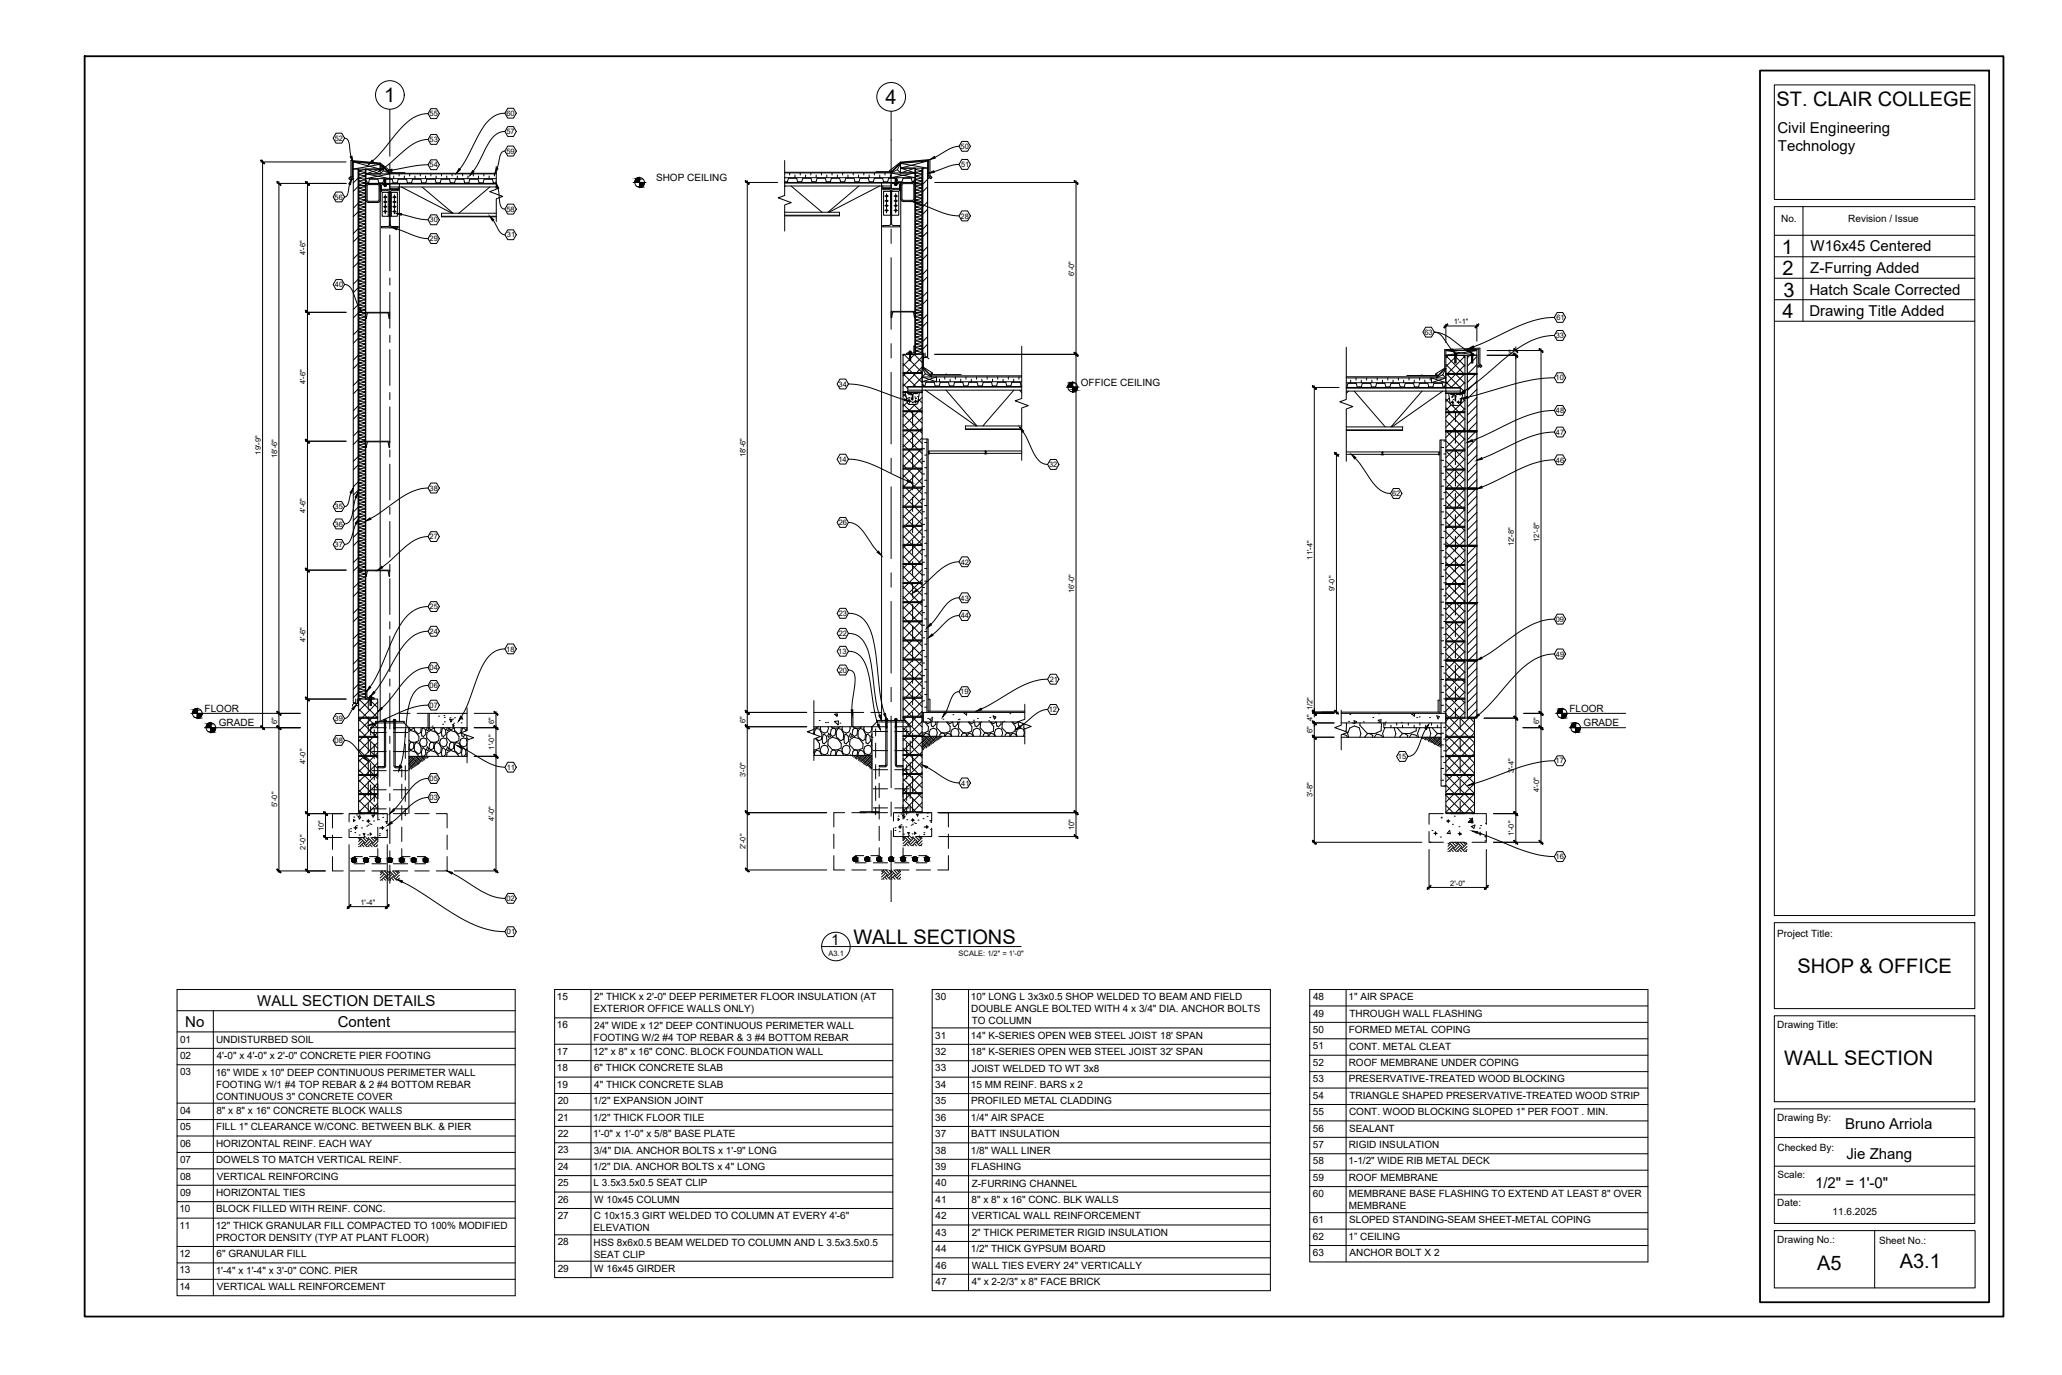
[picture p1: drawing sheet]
<svg xmlns="http://www.w3.org/2000/svg" width="914mm" height="610mm" viewBox="0 0 914 610" stroke-linecap="round" stroke-linejoin="round" font-family="sans-serif">
<defs><g id="words">
<g font-size="8.9">
<text x="170.4" y="45.3">1</text>
<text x="392.7" y="46.1">4</text>
<text x="787.8" y="46.9">ST. CLAIR COLLEGE</text>
<text x="790.1" y="112.5">1</text>
<text x="790.5" y="121.9">2</text>
<text x="790.9" y="131.7">3</text>
<text x="790.5" y="141.1">4</text>
<text x="378.4" y="418.6">WALL SECTIONS</text>
<text x="797" y="431.3">SHOP &amp; OFFICE</text>
<text x="791.2" y="472.2">WALL SECTION</text>
<text x="805.9" y="563.1">A5</text>
<text x="842.4" y="562.3">A3.1</text>
</g>
<g font-size="6.7">
<text x="788.2" y="59">Civil Engineering</text>
<text x="788.4" y="66.9">Technology</text>
<text x="802.9" y="111.3">W16x45 Centered</text>
<text x="802.8" y="121.2">Z-Furring Added</text>
<text x="802.4" y="130.8">Hatch Scale Corrected</text>
<text x="802.4" y="140">Drawing Title Added</text>
<text x="368.5" y="419">1</text>
<text x="114.1" y="445.8">WALL SECTION DETAILS</text>
<text x="82.2" y="455.2">No</text>
<text x="149.8" y="455.2">Content</text>
<text x="818.2" y="500.4">Bruno Arriola</text>
<text x="818.8" y="514">Jie Zhang</text>
<text x="804.9" y="526.5">1/2&quot; = 1'-0&quot;</text>
</g>
<g font-size="4.4">
<text x="290.9" y="80.3">SHOP CEILING</text>
<text x="789.8" y="98.5">No.</text>
<text x="819.6" y="98.5">Revision / Issue</text>
<text x="479.3" y="171.1">OFFICE CEILING</text>
<text x="90.7" y="315.7">FLOOR</text>
<text x="695.9" y="315.7">FLOOR</text>
<text x="97.1" y="322">GRADE</text>
<text x="702.3" y="322">GRADE</text>
<text x="788.1" y="415.3">Project Title:</text>
<text x="247" y="443.4">15</text>
<text x="263.5" y="443.5">2&quot; THICK x 2'-0&quot; DEEP PERIMETER FLOOR INSULATION (AT</text>
<text x="414.7" y="443.4">30</text>
<text x="430.6" y="443.5">10&quot; LONG L 3x3x0.5 SHOP WELDED TO BEAM AND FIELD</text>
<text x="582.3" y="443.4">48</text>
<text x="598" y="443.5">1&quot; AIR SPACE</text>
<text x="263.2" y="448.8">EXTERIOR OFFICE WALLS ONLY)</text>
<text x="430.7" y="448.8">DOUBLE ANGLE BOLTED WITH 4 x 3/4&quot; DIA. ANCHOR BOLTS</text>
<text x="247" y="456">16</text>
<text x="430.9" y="454.2">TO COLUMN</text>
<text x="582.3" y="450.7">49</text>
<text x="598.4" y="450.8">THROUGH WALL FLASHING</text>
<text x="788.1" y="455.7">Drawing Title:</text>
<text x="263.2" y="461.4">FOOTING W/2 #4 TOP REBAR &amp; 3 #4 BOTTOM REBAR</text>
<text x="263.5" y="456">24&quot; WIDE x 12&quot; DEEP CONTINUOUS PERIMETER WALL</text>
<text x="414.7" y="460.5">31</text>
<text x="430.6" y="460.5">14&quot; K-SERIES OPEN WEB STEEL JOIST 18' SPAN</text>
<text x="582.2" y="458">50</text>
<text x="598.1" y="458">FORMED METAL COPING</text>
<text x="79.8" y="462.2">01</text>
<text x="95.8" y="462.3">UNDISTURBED SOIL</text>
<text x="247" y="467.7">17</text>
<text x="263.1" y="467.7">12&quot; x 8&quot; x 16&quot; CONC. BLOCK FOUNDATION WALL</text>
<text x="414.7" y="467.7">32</text>
<text x="430.6" y="467.8">18&quot; K-SERIES OPEN WEB STEEL JOIST 32' SPAN</text>
<text x="582.2" y="465.3">51</text>
<text x="598.2" y="465.3">CONT. METAL CLEAT</text>
<text x="79.8" y="469.5">02</text>
<text x="96.1" y="469.6">4'-0&quot; x 4'-0&quot; x 2'-0&quot; CONCRETE PIER FOOTING</text>
<text x="582.2" y="472.6">52</text>
<text x="598.1" y="472.6">ROOF MEMBRANE UNDER COPING</text>
<text x="79.8" y="476.8">03</text>
<text x="95.7" y="476.8">16&quot; WIDE x 10&quot; DEEP CONTINUOUS PERIMETER WALL</text>
<text x="247" y="475">18</text>
<text x="263.4" y="475">6&quot; THICK CONCRETE SLAB</text>
<text x="414.7" y="475">33</text>
<text x="430.9" y="475.1">JOIST WELDED TO WT 3x8</text>
<text x="582.2" y="479.8">53</text>
<text x="598.1" y="479.9">PRESERVATIVE-TREATED WOOD BLOCKING</text>
<text x="95.8" y="482.2">FOOTING W/1 #4 TOP REBAR &amp; 2 #4 BOTTOM REBAR</text>
<text x="247" y="482.3">19</text>
<text x="263.5" y="482.3">4&quot; THICK CONCRETE SLAB</text>
<text x="414.7" y="482.3">34</text>
<text x="430.6" y="482.3">15 MM REINF. BARS x 2</text>
<text x="95.9" y="487.5">CONTINUOUS 3&quot; CONCRETE COVER</text>
<text x="247.3" y="489.5">20</text>
<text x="263.1" y="489.6">1/2&quot; EXPANSION JOINT</text>
<text x="414.7" y="489.6">35</text>
<text x="430.7" y="489.6">PROFILED METAL CLADDING</text>
<text x="582.2" y="487.1">54</text>
<text x="598.4" y="487.2">TRIANGLE SHAPED PRESERVATIVE-TREATED WOOD STRIP</text>
<text x="79.8" y="493.8">04</text>
<text x="96" y="493.9">8&quot; x 8&quot; x 16&quot; CONCRETE BLOCK WALLS</text>
<text x="247.3" y="496.8">21</text>
<text x="263.1" y="496.9">1/2&quot; THICK FLOOR TILE</text>
<text x="414.7" y="496.9">36</text>
<text x="430.6" y="496.9">1/4&quot; AIR SPACE</text>
<text x="582.2" y="494.4">55</text>
<text x="598.2" y="494.4">CONT. WOOD BLOCKING SLOPED 1&quot; PER FOOT . MIN.</text>
<text x="788.1" y="496.8">Drawing By:</text>
<text x="79.8" y="501.1">05</text>
<text x="95.8" y="501.1">FILL 1&quot; CLEARANCE W/CONC. BETWEEN BLK. &amp; PIER</text>
<text x="582.2" y="501.6">56</text>
<text x="598.3" y="501.7">SEALANT</text>
<text x="79.8" y="508.4">06</text>
<text x="95.8" y="508.4">HORIZONTAL REINF. EACH WAY</text>
<text x="247.3" y="504.1">22</text>
<text x="263.1" y="504.1">1'-0&quot; x 1'-0&quot; x 5/8&quot; BASE PLATE</text>
<text x="414.7" y="504.1">37</text>
<text x="430.7" y="504.2">BATT INSULATION</text>
<text x="582.2" y="508.9">57</text>
<text x="598.1" y="509">RIGID INSULATION</text>
<text x="79.8" y="515.7">07</text>
<text x="95.8" y="515.7">DOWELS TO MATCH VERTICAL REINF.</text>
<text x="247.3" y="511.4">23</text>
<text x="263.4" y="511.4">3/4&quot; DIA. ANCHOR BOLTS x 1'-9&quot; LONG</text>
<text x="414.7" y="511.4">38</text>
<text x="430.6" y="511.5">1/8&quot; WALL LINER</text>
<text x="788.2" y="510.2">Checked By:</text>
<text x="247.3" y="518.7">24</text>
<text x="263.1" y="518.7">1/2&quot; DIA. ANCHOR BOLTS x 4&quot; LONG</text>
<text x="414.7" y="518.7">39</text>
<text x="430.6" y="518.8">FLASHING</text>
<text x="582.2" y="516.2">58</text>
<text x="598" y="516.3">1-1/2&quot; WIDE RIB METAL DECK</text>
<text x="79.8" y="522.9">08</text>
<text x="96.1" y="523">VERTICAL REINFORCING</text>
<text x="247.3" y="525.9">25</text>
<text x="263.3" y="526">L 3.5x3.5x0.5 SEAT CLIP</text>
<text x="414.9" y="526">40</text>
<text x="430.9" y="526">Z-FURRING CHANNEL</text>
<text x="582.2" y="523.5">59</text>
<text x="598.1" y="523.5">ROOF MEMBRANE</text>
<text x="788.3" y="522.1">Scale:</text>
<text x="79.8" y="530.2">09</text>
<text x="95.8" y="530.3">HORIZONTAL TIES</text>
<text x="247.3" y="533.2">26</text>
<text x="263.5" y="533.3">W 10x45 COLUMN</text>
<text x="414.9" y="533.3">41</text>
<text x="430.9" y="533.3">8&quot; x 8&quot; x 16&quot; CONC. BLK WALLS</text>
<text x="582.2" y="530.8">60</text>
<text x="598.1" y="530.8">MEMBRANE BASE FLASHING TO EXTEND AT LEAST 8&quot; OVER</text>
<text x="79.5" y="537.5">10</text>
<text x="95.8" y="537.5">BLOCK FILLED WITH REINF. CONC.</text>
<text x="598.1" y="536.1">MEMBRANE</text>
<text x="788.1" y="534.8">Date:</text>
<text x="812.7" y="538.9">11.6.2025</text>
<text x="79.5" y="544.8">11</text>
<text x="95.7" y="544.8">12&quot; THICK GRANULAR FILL COMPACTED TO 100% MODIFIED</text>
<text x="247.3" y="540.5">27</text>
<text x="263.2" y="545.9">ELEVATION</text>
<text x="263.3" y="540.6">C 10x15.3 GIRT WELDED TO COLUMN AT EVERY 4'-6&quot;</text>
<text x="414.9" y="540.6">42</text>
<text x="431" y="540.6">VERTICAL WALL REINFORCEMENT</text>
<text x="582.2" y="542.4">61</text>
<text x="598.3" y="542.4">SLOPED STANDING-SEAM SHEET-METAL COPING</text>
<text x="95.8" y="550.2">PROCTOR DENSITY (TYP AT PLANT FLOOR)</text>
<text x="414.9" y="547.8">43</text>
<text x="430.9" y="547.9">2&quot; THICK PERIMETER RIGID INSULATION</text>
<text x="582.2" y="549.7">62</text>
<text x="598" y="549.7">1” CEILING</text>
<text x="788.1" y="551.3">Drawing No.:</text>
<text x="833.3" y="551.3">Sheet No.:</text>
<text x="79.5" y="557.3">12</text>
<text x="96" y="557.4">6&quot; GRANULAR FILL</text>
<text x="247.3" y="552.2">28</text>
<text x="263.2" y="552.2">HSS 8x6x0.5 BEAM WELDED TO COLUMN AND L 3.5x3.5x0.5</text>
<text x="263.4" y="557.6">SEAT CLIP</text>
<text x="414.9" y="555.1">44</text>
<text x="430.6" y="555.2">1/2&quot; THICK GYPSUM BOARD</text>
<text x="582.2" y="556.9">63</text>
<text x="598.5" y="557">ANCHOR BOLT X 2</text>
<text x="247.3" y="563.8">29</text>
<text x="263.5" y="563.9">W 16x45 GIRDER</text>
<text x="414.9" y="562.4">46</text>
<text x="431" y="562.4">WALL TIES EVERY 24&quot; VERTICALLY</text>
<text x="79.5" y="564.6">13</text>
<text x="95.7" y="564.6">1'-4&quot; x 1'-4&quot; x 3'-0&quot; CONC. PIER</text>
<text x="414.9" y="569.6">47</text>
<text x="431" y="569.7">4&quot; x 2-2/3&quot; x 8&quot; FACE BRICK</text>
<text x="79.5" y="571.9">14</text>
<text x="96.1" y="571.9">VERTICAL WALL REINFORCEMENT</text>
</g>
<g font-size="3.3">
<text x="190.5" y="51.6">55</text>
<text x="224.6" y="51.4">60</text>
<text x="224.6" y="59.5">57</text>
<text x="148.4" y="62.4">52</text>
<text x="190.5" y="63">53</text>
<text x="224.6" y="68.2">59</text>
<text x="425.9" y="66">50</text>
<text x="190.5" y="74.3">54</text>
<text x="426.2" y="74.1">51</text>
<text x="148.4" y="88.5">56</text>
<text x="224.6" y="93.9">58</text>
<text x="190.5" y="98.6">30</text>
<text x="426" y="96.9">28</text>
<text x="190.5" y="107">29</text>
<text x="224.8" y="105.3">31</text>
<text x="135.5" y="113.2" transform="rotate(-90 135.5 113.2)">4'-6&quot;</text>
<text x="476.4" y="122.3" transform="rotate(-90 476.4 122.3)">6'-0&quot;</text>
<text x="148.5" y="127.3">40</text>
<text x="644.6" y="143.7">1'-1&quot;</text>
<text x="690.2" y="141.9">61</text>
<text x="631.6" y="148.5">63</text>
<text x="689.9" y="149.9">33</text>
<text x="671.4" y="157.9" transform="rotate(-90 671.4 157.9)">2&quot;</text>
<text x="135.5" y="170.3" transform="rotate(-90 135.5 170.3)">4'-6&quot;</text>
<text x="371.9" y="171.4">34</text>
<text x="689.8" y="168.7">10</text>
<text x="690" y="183.1">48</text>
<text x="690" y="192.7">47</text>
<text x="115.6" y="201.5" transform="rotate(-90 115.6 201.5)">19'-9&quot;</text>
<text x="122.8" y="203.1" transform="rotate(-90 122.8 203.1)">18'-6&quot;</text>
<text x="330.5" y="202.7" transform="rotate(-90 330.5 202.7)">18'-6&quot;</text>
<text x="371.8" y="204.8">14</text>
<text x="465.2" y="207.1">32</text>
<text x="690" y="205.1">46</text>
<text x="190.5" y="217.6">38</text>
<text x="617.3" y="220">62</text>
<text x="135.5" y="227.5" transform="rotate(-90 135.5 227.5)">4'-6&quot;</text>
<text x="148.4" y="225.8">35</text>
<text x="148.4" y="233.5">36</text>
<text x="371.9" y="232.8">26</text>
<text x="190.5" y="239.1">27</text>
<text x="148.4" y="242.6">37</text>
<text x="671.4" y="242.3" transform="rotate(-90 671.4 242.3)">12'-8&quot;</text>
<text x="682.5" y="240.2" transform="rotate(-90 682.5 240.2)">12'-8&quot;</text>
<text x="426" y="250.3">42</text>
<text x="582.1" y="248.1" transform="rotate(-90 582.1 248.1)">11'-4&quot;</text>
<text x="476.4" y="263" transform="rotate(-90 476.4 263)">16'-0&quot;</text>
<text x="591.8" y="261.9" transform="rotate(-90 591.8 261.9)">9'-0&quot;</text>
<text x="426" y="266.2">43</text>
<text x="190.5" y="270.1">25</text>
<text x="371.9" y="273.1">23</text>
<text x="426" y="274.1">44</text>
<text x="689.9" y="275.7">09</text>
<text x="190.5" y="281.1">24</text>
<text x="371.9" y="282">22</text>
<text x="135.5" y="284.6" transform="rotate(-90 135.5 284.6)">4'-6&quot;</text>
<text x="224.5" y="288.9">18</text>
<text x="371.8" y="289.9">13</text>
<text x="690" y="291.1">49</text>
<text x="190.5" y="297.2">04</text>
<text x="371.9" y="298.2">20</text>
<text x="190.5" y="305.1">06</text>
<text x="465.5" y="302.3">21</text>
<text x="425.9" y="307.8">19</text>
<text x="190.5" y="313.8">07</text>
<text x="465.1" y="315.7">12</text>
<text x="122.8" y="320.9" transform="rotate(-90 122.8 320.9)">6&quot;</text>
<text x="148.4" y="319.7">39</text>
<text x="219.1" y="320.9" transform="rotate(-90 219.1 320.9)">6&quot;</text>
<text x="330.5" y="320.5" transform="rotate(-90 330.5 320.5)">6&quot;</text>
<text x="682.5" y="320.9" transform="rotate(-90 682.5 320.9)">6&quot;</text>
<text x="148.4" y="329.4">08</text>
<text x="582" y="325.2" transform="rotate(-90 582 325.2)">6&quot; 4&quot; 1/2&quot;</text>
<text x="219.1" y="332.4" transform="rotate(-90 219.1 332.4)">1'-0&quot;</text>
<text x="135.5" y="338.6" transform="rotate(-90 135.5 338.6)">4'-0&quot;</text>
<text x="224.7" y="341.3">11</text>
<text x="619.9" y="336.5">15</text>
<text x="689.8" y="338.5">17</text>
<text x="190.5" y="346.3">05</text>
<text x="330.5" y="344.6" transform="rotate(-90 330.5 344.6)">3'-0&quot;</text>
<text x="671.4" y="342.9" transform="rotate(-90 671.4 342.9)">3'-4&quot;</text>
<text x="426.2" y="348.3">41</text>
<text x="582" y="353.4" transform="rotate(-90 582 353.4)">3'-8&quot;</text>
<text x="682.5" y="351.3" transform="rotate(-90 682.5 351.3)">4'-0&quot;</text>
<text x="122.8" y="357.7" transform="rotate(-90 122.8 357.7)">5'-0&quot;</text>
<text x="190.5" y="354.8">03</text>
<text x="219.1" y="364" transform="rotate(-90 219.1 364)">4'-0&quot;</text>
<text x="143.5" y="368.6" transform="rotate(-90 143.5 368.6)">10&quot;</text>
<text x="476.4" y="368.1" transform="rotate(-90 476.4 368.1)">10&quot;</text>
<text x="671.4" y="370.5" transform="rotate(-90 671.4 370.5)">1'-0&quot;</text>
<text x="135.5" y="376.7" transform="rotate(-90 135.5 376.7)">2'-0&quot;</text>
<text x="330.5" y="376.3" transform="rotate(-90 330.5 376.3)">2'-0&quot;</text>
<text x="689.8" y="381">16</text>
<text x="643.1" y="392.6">2'-0&quot;</text>
<text x="159.8" y="401.2">1'-4&quot;</text>
<text x="224.6" y="399.5">02</text>
<text x="224.8" y="414.3">01</text>
<text x="367.4" y="423.7">A3.1</text>
<text x="425.1" y="423.8">SCALE: 1/2&quot; = 1'-0&quot;</text>
</g>
</g></defs>
<!-- layer: BA_FOOTING -->
<g fill="none" stroke="#000" stroke-width=".44">
<path d="M189.8 316.3v6.3M190.4 316.3v6.3M377.7 315.8v6.4M378.2 315.8v6.4M147.4 379.8v6.3h4.8M147.4 370.2v6.4M152.2 360.7h-4.8v6.4M154.8 367.6v3.7h6.9M155.4 360.7h6.3M161.7 360.7h-6.9v3.7M164.8 360.7h6.9v3.7M171.7 367.6v3.7h-6.9"/>
<path d="M174.4 360.7h6.4M184 360.7h6.3M193.5 360.7h4.8v6.4M198.3 370.2v6.4M198.3 379.8v6.3h-4.8M369.8 379.3v6.4h4.8M369.8 369.8v6.4M374.6 360.3h-4.8v6.3M377.7 360.3h6.4M387.3 360.3h6.3M396.2 367.2v3.7h6.9M396.8 360.3h6.3h-6.9v3.7"/>
<path d="M406.3 360.3h6.9v3.7M413.2 367.2v3.7h-6.9M415.8 360.3h4.8v6.3M420.6 369.8v6.4M420.6 379.3v6.4h-4.8M633.7 368.6v4.8h6.4M640.1 360.7h-6.4v4.8M643.2 360.7h6.4M643.2 373.4h6.4M652.8 360.7h6.3v4.8M659.1 368.6v4.8h-6.3M155.4 386.1h6.3"/>
<path d="M164.9 386.1h6.4M174.4 386.1h6.4M184 386.1h6.3M377.7 385.7h6.4M387.3 385.7h6.3M396.8 385.7h6.3M406.3 385.7h6.4"/>
</g>
<!-- layer: BA_CENTER_LINE -->
<g fill="none" stroke="#000" stroke-width=".44">
<path d="M172.9 61.2v8.1M172.9 72.4v3.2M172.9 78.8v15.9M395.2 62v33.2M172.9 97.8v3.2M172.9 104.2v15.9M395.2 101.6v6.3M395.2 114.3v31.7M172.9 123.2v3.2M172.9 129.6v15.9M172.9 148.6v3.2M172.9 155v15.9"/>
<path d="M395.2 152.4v6.3M172.9 174v3.2M395.2 165.1v31.7M172.9 180.4v15.9M172.9 199.4v3.2M172.9 205.8v15.9M395.2 203.2v6.3M395.2 215.9v31.7M172.9 224.8v3.2M172.9 231.2v15.9M172.9 250.2v3.2M172.9 256.6v15.9"/>
<path d="M395.2 254v6.3M172.9 275.6v3.2M395.2 266.7v31.7M172.9 282v15.8M172.9 301v3.2M172.9 307.3v15.9M395.2 304.8v6.3M395.2 317.5v31.7M172.9 326.4v3.2M172.9 332.7v15.9M172.9 351.8v3.2M172.9 358.1v15.9"/>
<path d="M395.2 355.6v6.3M172.9 377.2v3.2M395.2 368.3v31.5M172.9 383.5v8.1"/>
</g>
<!-- layer: BA_ANNO_HATCH -->
<g fill="none" stroke="#000" stroke-width=".44">
<path d="M158.8 79l-2.1 2.1M159.1 75.2l.5 .4M161.4 75.2l-1.8 .5M161.5 75.2a.61 .61 0 0 1 .6 .6 .61 .61 0 0 1-.6 .6l-1.9-.4a.59 .59 0 0 0-.6 .6 .59 .59 0 0 0 .6 .6l1.8-.4a.59 .59 0 0 1 .7 .5 .59 .59 0 0 1-.6 .6l-1.9-.4a.59 .59 0 0 0-.6 .6 .59 .59 0 0 0 .6 .6l1.8-.4a.59 .59 0 0 1 .7 .6 .59 .59 0 0 1-.6 .6l-1.9-.5a.59 .59 0 0 0-.6 .6 .59 .59 0 0 0 .6 .6l1.8-.4a.61 .61 0 0 1 .7 .6 .61 .61 0 0 1-.6 .6l-1.9-.5a.61 .61 0 0 0-.6 .6 .61 .61 0 0 0 .6 .6l1.8-.4a.61 .61 0 0 1 .7 .6 .61 .61 0 0 1-.6 .6l-1.9-.5a.61 .61 0 0 0-.6 .7 .61 .61 0 0 0 .6 .6l1.8-.5a.61 .61 0 0 1 .7 .6 .61 .61 0 0 1-.6 .6l-1.9-.4a.61 .61 0 0 0-.6 .6 .61 .61 0 0 0 .6 .6l1.8-.5a.61 .61 0 0 1 .7 .6 .61 .61 0 0 1-.6 .7l-1.9-.5a.61 .61 0 0 0-.6 .6 .61 .61 0 0 0 .6 .6l1.8-.4a.59 .59 0 0 1 .7 .5 .59 .59 0 0 1-.6 .6l-1.9-.4a.59 .59 0 0 0-.6 .6 .59 .59 0 0 0 .6 .6l1.8-.4a.59 .59 0 0 1 .7 .6 .59 .59 0 0 1-.6 .6l-1.9-.5a.59 .59 0 0 0-.6 .6 .59 .59 0 0 0 .6 .6l1.8-.4a.59 .59 0 0 1 .7 .6 .59 .59 0 0 1-.6 .6l-1.9-.4M174.6 78v1.2M177 77.1v.9M179.3 78v1.2M181.7 77.1v.9M184 78v1.2M186.4 77.1v.9M188.7 78v1.2M191.1 77.1v.9"/>
<path d="M193.4 78v1.2M195.8 77.1v.9M198.1 78v1.2M200.5 77.1v.9M202.8 78v1.2M205.2 77.1v.9M207.5 78v1.2M209.9 77.1v.9M212.2 78v1.2M214.6 77.1v.9M216.9 78v1.2M219.3 77.1v.9"/>
<path d="M348 71.2v15.5l-2.9 1 5.8 2.1-2.9 1.1v11.5M350.2 76.7v.9M352.5 77.6v1.2M354.9 76.7v.9M357.2 77.6v1.2M359.6 76.7v.9M361.9 77.6v1.2M364.3 76.7v.9M366.6 77.6v1.2M369 76.7v.9M371.3 77.6v1.2M373.7 76.7v.9"/>
<path d="M376 77.6v1.2M378.4 76.7v.9M380.7 77.6v1.2M383.1 76.7v.9M385.4 77.6v1.2M387.8 76.7v.9M390.1 77.6v1.2M392.5 76.7v.9M394.8 77.6v1.2M406.5 78.2a.61 .61 0 0 0-.6 .6 .61 .61 0 0 0 .6 .6l1.9-.4a.61 .61 0 0 1 .6 .6 .61 .61 0 0 1-.7 .6l-1.8-.5a.61 .61 0 0 0-.6 .6 .61 .61 0 0 0 .6 .6l1.9-.4a.61 .61 0 0 1 .6 .6 .61 .61 0 0 1-.7 .6l-1.8-.5a.61 .61 0 0 0-.6 .6 .61 .61 0 0 0 .6 .7l1.9-.5a.61 .61 0 0 1 .6 .6 .61 .61 0 0 1-.7 .6l-1.8-.4a.61 .61 0 0 0-.6 .6 .61 .61 0 0 0 .6 .6l1.9-.5a.61 .61 0 0 1 .6 .6 .61 .61 0 0 1-.7 .7l-1.8-.6a.64 .64 0 0 0-.6 .7 .64 .64 0 0 0 .6 .6l1.9-.5a.64 .64 0 0 1 .6 .7 .64 .64 0 0 1-.7 .6l-1.8-.5a.64 .64 0 0 0-.6 .6 .64 .64 0 0 0 .6 .6l1.9-.5a.61 .61 0 0 1 .6 .6 .61 .61 0 0 1-.6 .7l-1.9-.5M408.4 77.4a.61 .61 0 0 1 .6 .6 .61 .61 0 0 1-.6 .7l-1.9-.5M409 75l-.7 .6-1.8-.5a.61 .61 0 0 0-.6 .6 .61 .61 0 0 0 .6 .7l1.9-.5a.61 .61 0 0 1 .6 .6 .61 .61 0 0 1-.7 .6l-1.8-.4a.61 .61 0 0 0-.6 .6 .61 .61 0 0 0 .6 .6l1.8-.4"/>
<path d="M409.6 74.5l-.4 .5M411.3 79.5l-2.1 2.1M158.8 90.2l-2.1 2.1M158.8 82.7l-2.1 2.1M158.8 93.9l-2.1 2.2M159.6 92.4l1.9-.5a.61 .61 0 0 1 .6 .6 .61 .61 0 0 1-.6 .6l-1.9-.4a.59 .59 0 0 0-.6 .6 .59 .59 0 0 0 .6 .6l1.8-.4a.59 .59 0 0 1 .7 .6 .59 .59 0 0 1-.6 .6l-1.9-.5a.59 .59 0 0 0-.6 .6 .59 .59 0 0 0 .6 .6l1.8-.4M159.6 91.2l1.8 .5M159.6 89.6a.61 .61 0 0 0-.6 .6 .61 .61 0 0 0 .6 .6M159.6 91.1a.61 .61 0 0 0-.6 .7 .61 .61 0 0 0 .6 .6M159.6 95.7a.61 .61 0 0 0-.6 .6 .61 .61 0 0 0 .6 .6l1.8-.4a.61 .61 0 0 1 .7 .6 .61 .61 0 0 1-.6 .6l-1.9-.5a.61 .61 0 0 0-.6 .7 .61 .61 0 0 0 .6 .6l1.8-.5a.61 .61 0 0 1 .7 .6 .61 .61 0 0 1-.6 .6l-1.9-.4a.61 .61 0 0 0-.6 .6 .61 .61 0 0 0 .6 .6l1.8-.5a.61 .61 0 0 1 .7 .6 .61 .61 0 0 1-.6 .7l-1.9-.5a.61 .61 0 0 0-.6 .6 .61 .61 0 0 0 .6 .6l1.8-.5a.61 .61 0 0 1 .7 .7 .61 .61 0 0 1-.6 .6l-1.9-.5a.59 .59 0 0 0-.6 .6 .59 .59 0 0 0 .6 .6l1.8-.4a.59 .59 0 0 1 .7 .6 .59 .59 0 0 1-.6 .6l-1.9-.5a.59 .59 0 0 0-.6 .6 .59 .59 0 0 0 .6 .6l1.8-.4a.59 .59 0 0 1 .7 .6 .59 .59 0 0 1-.6 .6l-1.9-.4M161.4 90.4l-1.8 .5M161.5 90.4a.61 .61 0 0 1 .6 .6 .61 .61 0 0 1-.6 .6"/>
<path d="M161.5 95a.61 .61 0 0 1 .6 .6 .61 .61 0 0 1-.6 .6l-1.9-.4M170 87.4h1.6M170 89.5h1.6M170 91.7h1.6M170 93.8h1.6M170.8 86.4v8.4M174.1 87.4h1.6M174.1 89.5h1.6M174.1 91.7h1.6M174.1 93.8h1.6M174.9 86.4v8.4M392.4 87h1.5"/>
<path d="M392.4 89.1h1.5M392.4 91.2h1.5M392.4 93.3h1.5M393.1 85.9v8.5M396.4 87h1.6M396.4 89.1h1.6M396.4 91.2h1.6M396.4 93.3h1.6M397.2 85.9v8.5M406.5 90.1l1.9-.5a.64 .64 0 0 1 .6 .6 .64 .64 0 0 1-.7 .6l-1.8-.5a.61 .61 0 0 0-.6 .6 .61 .61 0 0 0 .6 .7l1.9-.5a.61 .61 0 0 1 .6 .6 .61 .61 0 0 1-.7 .6l-1.8-.4a.61 .61 0 0 0-.6 .6 .61 .61 0 0 0 .6 .6l1.8-.4M406.5 88.9l1.8 .4M406.5 93.4a.61 .61 0 0 0-.6 .6 .61 .61 0 0 0 .6 .6l1.9-.5a.61 .61 0 0 1 .6 .7 .61 .61 0 0 1-.7 .6l-1.8-.5a.61 .61 0 0 0-.6 .6 .61 .61 0 0 0 .6 .6l1.9-.4a.61 .61 0 0 1 .6 .6 .61 .61 0 0 1-.7 .6l-1.8-.5a.61 .61 0 0 0-.6 .6 .61 .61 0 0 0 .6 .7l1.9-.5a.61 .61 0 0 1 .6 .6 .61 .61 0 0 1-.7 .6l-1.8-.4a.61 .61 0 0 0-.6 .6 .61 .61 0 0 0 .6 .6l1.9-.5a.61 .61 0 0 1 .6 .6 .61 .61 0 0 1-.7 .6l-1.8-.5a.64 .64 0 0 0-.6 .7 .64 .64 0 0 0 .6 .6l1.9-.5a.64 .64 0 0 1 .6 .6 .64 .64 0 0 1-.7 .7l-1.8-.5a.64 .64 0 0 0-.6 .6 .64 .64 0 0 0 .6 .6l1.9-.5a.61 .61 0 0 1 .6 .6 .61 .61 0 0 1-.6 .7l-1.9-.5"/>
<path d="M406.5 88.8a.61 .61 0 0 0-.6 .6 .61 .61 0 0 0 .6 .6M406.5 87.3a.61 .61 0 0 0-.6 .6 .61 .61 0 0 0 .6 .6M408.3 88.1l-1.8 .5M408.4 92.6a.61 .61 0 0 1 .6 .6 .61 .61 0 0 1-.6 .7l-1.9-.5M408.4 88.1a.61 .61 0 0 1 .6 .6 .61 .61 0 0 1-.6 .6M411.3 89.5l-2.1 2.1M411.3 99.4l-2.1 2.2M411.3 82.8l-2.1 2.2M411.3 92.8l-2.1 2.1M158.8 101.4l-2.1 2.1M158.8 112.6l-2.1 2.2M158.8 105.2l-2.1 2.1"/>
<path d="M158.8 116.4l-2.1 2.1M159.6 107.6l1.9-.5a.61 .61 0 0 1 .6 .6 .61 .61 0 0 1-.6 .6M159.6 106.4l1.8 .4M159.6 104.8a.61 .61 0 0 0-.6 .6 .61 .61 0 0 0 .6 .6l1.8-.4M159.6 106.3a.61 .61 0 0 0-.6 .7 .61 .61 0 0 0 .6 .6M159.6 110.9a.61 .61 0 0 0-.6 .6 .61 .61 0 0 0 .6 .6l1.8-.4M161.4 108.4l-1.8-.5a.61 .61 0 0 0-.6 .6 .61 .61 0 0 0 .6 .6l1.8-.4a.59 .59 0 0 1 .7 .6 .59 .59 0 0 1-.6 .6l-1.9-.5a.59 .59 0 0 0-.6 .6 .59 .59 0 0 0 .6 .6l1.8-.4a.59 .59 0 0 1 .7 .6 .59 .59 0 0 1-.6 .6l-1.9-.4M161.5 105.6a.61 .61 0 0 1 .6 .6 .61 .61 0 0 1-.6 .6M161.5 111.7a.61 .61 0 0 1 .6 .6 .61 .61 0 0 1-.6 .6l-1.9-.5a.61 .61 0 0 0-.6 .7 .61 .61 0 0 0 .6 .6l1.8-.5a.61 .61 0 0 1 .7 .6 .61 .61 0 0 1-.6 .6l-1.9-.4a.61 .61 0 0 0-.6 .6 .61 .61 0 0 0 .6 .6l1.8-.5a.61 .61 0 0 1 .7 .6 .61 .61 0 0 1-.6 .7l-1.9-.5a.61 .61 0 0 0-.6 .6 .61 .61 0 0 0 .6 .6l1.8-.5a.61 .61 0 0 1 .7 .7 .61 .61 0 0 1-.6 .6l-1.9-.5a.61 .61 0 0 0-.6 .6 .61 .61 0 0 0 .6 .6l1.8-.4a.61 .61 0 0 1 .7 .6 .61 .61 0 0 1-.6 .6l-1.9-.5a.59 .59 0 0 0-.6 .6 .59 .59 0 0 0 .6 .6l1.8-.4a.59 .59 0 0 1 .7 .6 .59 .59 0 0 1-.6 .6l-1.9-.4a.59 .59 0 0 0-.6 .6 .59 .59 0 0 0 .6 .5l1.8-.4M406.5 115.9l1.9-.5a.64 .64 0 0 1 .6 .6 .64 .64 0 0 1-.7 .7l-1.8-.5a.64 .64 0 0 0-.6 .6 .64 .64 0 0 0 .6 .6l1.9-.5a.64 .64 0 0 1 .6 .7 .64 .64 0 0 1-.7 .6l-1.8-.5a.61 .61 0 0 0-.6 .6 .61 .61 0 0 0 .6 .6l1.8-.4M406.5 105.3l1.9-.5a.61 .61 0 0 1 .6 .6 .61 .61 0 0 1-.6 .6M406.5 119.3l1.8 .4"/>
<path d="M406.5 104.1l1.8 .4M406.5 119.2a.61 .61 0 0 0-.6 .6 .61 .61 0 0 0 .6 .6M406.5 108.6a.61 .61 0 0 0-.6 .6 .61 .61 0 0 0 .6 .6l1.9-.5a.61 .61 0 0 1 .6 .7 .61 .61 0 0 1-.7 .6l-1.8-.5a.61 .61 0 0 0-.6 .6 .61 .61 0 0 0 .6 .6l1.9-.4a.61 .61 0 0 1 .6 .6 .61 .61 0 0 1-.7 .6l-1.8-.5a.61 .61 0 0 0-.6 .6 .61 .61 0 0 0 .6 .7l1.9-.5a.61 .61 0 0 1 .6 .6 .61 .61 0 0 1-.7 .6l-1.8-.4a.61 .61 0 0 0-.6 .6 .61 .61 0 0 0 .6 .6l1.9-.5a.61 .61 0 0 1 .6 .6 .61 .61 0 0 1-.7 .6l-1.8-.5a.61 .61 0 0 0-.6 .7 .61 .61 0 0 0 .6 .6M406.5 104a.61 .61 0 0 0-.6 .6 .61 .61 0 0 0 .6 .6M406.5 102.5a.61 .61 0 0 0-.6 .6 .61 .61 0 0 0 .6 .6l1.8-.4M408.3 106l-1.8-.5a.61 .61 0 0 0-.6 .6 .61 .61 0 0 0 .6 .7l1.9-.5a.61 .61 0 0 1 .6 .6 .61 .61 0 0 1-.7 .6l-1.8-.4a.61 .61 0 0 0-.6 .6 .61 .61 0 0 0 .6 .6l1.9-.5a.61 .61 0 0 1 .6 .6 .61 .61 0 0 1-.6 .7l-1.9-.5M408.4 120a.61 .61 0 0 1 .6 .6 .61 .61 0 0 1-.7 .6l-1.8-.5a.61 .61 0 0 0-.6 .6 .61 .61 0 0 0 .6 .7l1.9-.5a.61 .61 0 0 1 .6 .6 .61 .61 0 0 1-.7 .6l-1.8-.4a.61 .61 0 0 0-.6 .6 .61 .61 0 0 0 .6 .6l1.9-.5a.61 .61 0 0 1 .6 .6 .61 .61 0 0 1-.7 .6l-1.8-.4a.61 .61 0 0 0-.6 .6 .61 .61 0 0 0 .6 .6l1.9-.5a.61 .61 0 0 1 .6 .7 .61 .61 0 0 1-.7 .6l-1.8-.5a.61 .61 0 0 0-.6 .6 .61 .61 0 0 0 .6 .6l1.9-.4a.61 .61 0 0 1 .6 .6 .61 .61 0 0 1-.7 .6l-1.8-.5a.61 .61 0 0 0-.6 .6 .61 .61 0 0 0 .6 .7l1.9-.5a.61 .61 0 0 1 .6 .6 .61 .61 0 0 1-.7 .6l-1.8-.4a.61 .61 0 0 0-.6 .6 .61 .61 0 0 0 .6 .6l1.9-.5a.61 .61 0 0 1 .6 .6 .61 .61 0 0 1-.6 .6l-1.9-.4M408.4 118.4a.61 .61 0 0 1 .6 .7 .61 .61 0 0 1-.6 .6M408.4 103.3a.61 .61 0 0 1 .6 .6 .61 .61 0 0 1-.6 .6M411.3 109.4l-2.1 2.1M411.3 119.4l-2.1 2.1M411.3 102.8l-2.1 2.1"/>
<path d="M411.3 112.7l-2.1 2.2M158.8 123.9l-2.1 2.1M158.8 135.1l-2.1 2.1M158.8 127.6l-2.1 2.2M158.8 138.9l-2.1 2.1M159.6 139.5l1.9-.5a.61 .61 0 0 1 .6 .6 .61 .61 0 0 1-.6 .7l-1.9-.5a.59 .59 0 0 0-.6 .6 .59 .59 0 0 0 .6 .6l1.8-.4a.59 .59 0 0 1 .7 .6 .59 .59 0 0 1-.6 .6l-1.9-.4a.59 .59 0 0 0-.6 .6 .59 .59 0 0 0 .6 .5l1.8-.4M159.6 121.6l1.8 .4M159.6 138.3l1.8 .5M159.6 121.5a.61 .61 0 0 0-.6 .7 .61 .61 0 0 0 .6 .6M159.6 127.6a.61 .61 0 0 0-.6 .6 .61 .61 0 0 0 .6 .7l1.8-.5a.61 .61 0 0 1 .7 .6 .61 .61 0 0 1-.6 .6l-1.9-.4a.61 .61 0 0 0-.6 .6 .61 .61 0 0 0 .6 .6l1.8-.5a.61 .61 0 0 1 .7 .6 .61 .61 0 0 1-.6 .6l-1.9-.4a.61 .61 0 0 0-.6 .6 .61 .61 0 0 0 .6 .6l1.8-.5a.61 .61 0 0 1 .7 .6 .61 .61 0 0 1-.6 .7l-1.9-.5a.61 .61 0 0 0-.6 .6 .61 .61 0 0 0 .6 .6l1.8-.4a.61 .61 0 0 1 .7 .6 .61 .61 0 0 1-.6 .6l-1.9-.5a.61 .61 0 0 0-.6 .7 .61 .61 0 0 0 .6 .6l1.8-.5a.59 .59 0 0 1 .7 .6 .59 .59 0 0 1-.6 .6l-1.9-.4a.59 .59 0 0 0-.6 .6 .59 .59 0 0 0 .6 .5l1.8-.4a.59 .59 0 0 1 .7 .6 .59 .59 0 0 1-.6 .6l-1.9-.4M159.6 136.7a.61 .61 0 0 0-.6 .7 .61 .61 0 0 0 .6 .6M159.6 138.3a.61 .61 0 0 0-.6 .6 .61 .61 0 0 0 .6 .6"/>
<path d="M161.4 123.6l-1.8-.5a.61 .61 0 0 0-.6 .6 .61 .61 0 0 0 .6 .6l1.8-.4a.59 .59 0 0 1 .7 .5 .59 .59 0 0 1-.6 .7l-1.9-.5a.59 .59 0 0 0-.6 .6 .59 .59 0 0 0 .6 .6l1.8-.4a.59 .59 0 0 1 .7 .6 .59 .59 0 0 1-.6 .6l-1.9-.4a.59 .59 0 0 0-.6 .6 .59 .59 0 0 0 .6 .5l1.8-.4M161.4 122.3l-1.8 .5M161.4 137.5l-1.8 .5M161.5 120.8a.61 .61 0 0 1 .6 .6 .61 .61 0 0 1-.6 .6M161.5 122.3a.61 .61 0 0 1 .6 .6 .61 .61 0 0 1-.6 .6M161.5 126.9a.61 .61 0 0 1 .6 .6 .61 .61 0 0 1-.6 .6l-1.9-.4M161.5 137.5a.61 .61 0 0 1 .6 .6 .61 .61 0 0 1-.6 .6M406.5 131.1l1.9-.5a.64 .64 0 0 1 .6 .6 .64 .64 0 0 1-.7 .7l-1.8-.5a.64 .64 0 0 0-.6 .6 .64 .64 0 0 0 .6 .6l1.9-.5a.64 .64 0 0 1 .6 .7 .64 .64 0 0 1-.7 .6l-1.8-.5a.64 .64 0 0 0-.6 .6 .64 .64 0 0 0 .6 .7l1.9-.6a.61 .61 0 0 1 .6 .7 .61 .61 0 0 1-.6 .6l-1.9-.4M406.5 135.9a.61 .61 0 0 0-.6 .6 .61 .61 0 0 0 .6 .7l1.9-.5a.61 .61 0 0 1 .6 .6 .61 .61 0 0 1-.7 .6l-1.8-.4a.61 .61 0 0 0-.6 .6 .61 .61 0 0 0 .6 .6l1.9-.5a.61 .61 0 0 1 .6 .6 .61 .61 0 0 1-.7 .6l-1.8-.4a.61 .61 0 0 0-.6 .6 .61 .61 0 0 0 .6 .6l1.9-.5a.61 .61 0 0 1 .6 .7 .61 .61 0 0 1-.7 .6l-1.8-.5a.61 .61 0 0 0-.6 .6 .61 .61 0 0 0 .6 .6l1.9-.4a.61 .61 0 0 1 .6 .6 .61 .61 0 0 1-.7 .6l-1.8-.5a.61 .61 0 0 0-.6 .6 .61 .61 0 0 0 .6 .7l1.9-.5a.61 .61 0 0 1 .6 .6 .61 .61 0 0 1-.7 .6l-1.8-.4a.61 .61 0 0 0-.6 .6 .61 .61 0 0 0 .6 .6l1.9-.5a.61 .61 0 0 1 .6 .6 .61 .61 0 0 1-.6 .6l-1.9-.4M406.5 134.4a.61 .61 0 0 0-.6 .6 .61 .61 0 0 0 .6 .6M406.5 129.8a.61 .61 0 0 0-.6 .7 .61 .61 0 0 0 .6 .6M408.3 135.2l-1.8 .5"/>
<path d="M408.3 120l-1.8 .5M408.4 135.2a.61 .61 0 0 1 .6 .6 .61 .61 0 0 1-.6 .6l-1.9-.4M411.3 129.3l-2.1 2.1M411.3 139.3l-2.1 2.1M411.3 122.7l-2.1 2.1M411.3 132.7l-2.1 2.1M158.8 146.3l-2.1 2.2M158.8 157.6l-2.1 2.1M158.8 150.1l-2.1 2.1M159.6 154.7l1.9-.5a.61 .61 0 0 1 .6 .6 .61 .61 0 0 1-.6 .6M159.6 153.5l1.8 .5M159.6 142.8a.61 .61 0 0 0-.6 .6 .61 .61 0 0 0 .6 .7l1.8-.5"/>
<path d="M159.6 151.9a.61 .61 0 0 0-.6 .6 .61 .61 0 0 0 .6 .7l1.8-.5M159.6 153.5a.61 .61 0 0 0-.6 .6 .61 .61 0 0 0 .6 .6M159.6 158a.61 .61 0 0 0-.6 .6 .61 .61 0 0 0 .6 .7l1.8-.5M159.6 159.6a.61 .61 0 0 0-.6 .6 .61 .61 0 0 0 .6 .6l1.8-.4a.59 .59 0 0 1 .7 .5 .59 .59 0 0 1-.6 .6l-1.9-.4a.61 .61 0 0 0-.6 .6 .61 .61 0 0 0 .6 .6l1.8-.5a.61 .61 0 0 1 .7 .6 .61 .61 0 0 1-.6 .7l-1.9-.5a.61 .61 0 0 0-.6 .6 .61 .61 0 0 0 .6 .6l1.8-.4a.61 .61 0 0 1 .7 .6 .61 .61 0 0 1-.6 .6l-1.9-.5a.61 .61 0 0 0-.6 .7 .61 .61 0 0 0 .6 .6l1.8-.5a.61 .61 0 0 1 .7 .6 .61 .61 0 0 1-.6 .6l-1.9-.4a.61 .61 0 0 0-.6 .6 .61 .61 0 0 0 .6 .6l1.8-.5a.61 .61 0 0 1 .7 .6 .61 .61 0 0 1-.6 .6l-1.9-.4a.59 .59 0 0 0-.6 .6 .59 .59 0 0 0 .6 .6l1.8-.5M161.4 155.5l-1.8-.5a.61 .61 0 0 0-.6 .6 .61 .61 0 0 0 .6 .6l1.8-.4a.59 .59 0 0 1 .7 .6 .59 .59 0 0 1-.6 .6l-1.9-.5a.59 .59 0 0 0-.6 .7 .59 .59 0 0 0 .6 .5l1.8-.4a.59 .59 0 0 1 .7 .6 .59 .59 0 0 1-.6 .6l-1.9-.4M161.5 142.1a.61 .61 0 0 1 .6 .6 .61 .61 0 0 1-.6 .6l-1.9-.4M161.5 143.6a.61 .61 0 0 1 .6 .6 .61 .61 0 0 1-.6 .6l-1.9-.4a.59 .59 0 0 0-.6 .6 .59 .59 0 0 0 .6 .6l1.8-.5a.61 .61 0 0 1 .7 .6 .61 .61 0 0 1-.6 .6l-1.9-.4a.61 .61 0 0 0-.6 .6 .61 .61 0 0 0 .6 .6l1.8-.5a.61 .61 0 0 1 .7 .6 .61 .61 0 0 1-.6 .7l-1.9-.5a.61 .61 0 0 0-.6 .6 .61 .61 0 0 0 .6 .6l1.8-.4a.61 .61 0 0 1 .7 .6 .61 .61 0 0 1-.6 .6l-1.9-.5a.61 .61 0 0 0-.6 .7 .61 .61 0 0 0 .6 .6l1.8-.5a.61 .61 0 0 1 .7 .6 .61 .61 0 0 1-.6 .6l-1.9-.4a.61 .61 0 0 0-.6 .6 .61 .61 0 0 0 .6 .6l1.8-.5a.59 .59 0 0 1 .7 .6 .59 .59 0 0 1-.6 .6l-1.9-.4M161.5 152.7a.61 .61 0 0 1 .6 .6 .61 .61 0 0 1-.6 .6M161.5 158.8a.61 .61 0 0 1 .6 .6 .61 .61 0 0 1-.6 .6l-1.9-.4M400.9 157.1l2.4 2.5M401.1 157.1l-.6 .6M403.3 159.3l-2.8 2.9"/>
<path d="M403.7 159.9l5.2 5.2M405.4 157.1l3.5 3.6M405.6 157.1l-1.8 1.7M406.5 146.3l1.9-.5a.61 .61 0 0 1 .6 .6 .61 .61 0 0 1-.6 .6M406.5 151.1a.61 .61 0 0 0-.6 .6 .61 .61 0 0 0 .6 .7l1.9-.5a.61 .61 0 0 1 .6 .6 .61 .61 0 0 1-.7 .6l-1.8-.4a.61 .61 0 0 0-.6 .6 .61 .61 0 0 0 .6 .6l1.9-.5a.61 .61 0 0 1 .6 .6 .61 .61 0 0 1-.7 .6l-1.8-.4a.61 .61 0 0 0-.6 .6 .61 .61 0 0 0 .6 .6l1.9-.5a.61 .61 0 0 1 .6 .7 .61 .61 0 0 1-.7 .6l-1.8-.5a.61 .61 0 0 0-.6 .6 .61 .61 0 0 0 .6 .6l1.9-.4 .6 .6M406.5 149.6a.61 .61 0 0 0-.6 .6 .61 .61 0 0 0 .6 .6l1.8-.4M406.5 145a.61 .61 0 0 0-.6 .6 .61 .61 0 0 0 .6 .7M408.3 147.1l-1.8-.5a.64 .64 0 0 0-.6 .6 .64 .64 0 0 0 .6 .6l1.9-.5a.64 .64 0 0 1 .6 .7 .64 .64 0 0 1-.7 .6l-1.8-.5a.64 .64 0 0 0-.6 .6 .64 .64 0 0 0 .6 .7l1.9-.6a.61 .61 0 0 1 .6 .7 .61 .61 0 0 1-.6 .6l-1.9-.5M408.4 150.4a.61 .61 0 0 1 .6 .6 .61 .61 0 0 1-.6 .6l-1.9-.4M408.9 158.2l-6.9 6.9M411.3 149.3l-2.1 2.1M411.3 142.6l-2.1 2.1"/>
<path d="M411.3 152.6l-2.1 2.1M453.1 153.5v23.2l-2.9 1 5.8 2.1-2.9 1.1v23.2M597 153.9v23.2l-2.9 1 5.8 2.2-2.9 1v23.2M641.2 157.7l7.8 7.9M642.3 157.5l-1.1 1.2M644.8 157.5l.3 .3M645.1 158.6l-3.9 3.9M645.7 158.3l3.9 4M646.2 157.5l-.5 .5M648.7 157.5l.9 1M649.6 157.9l-7.6 7.7M651.8 157.5l-1.1 1.2"/>
<path d="M654.9 158.1l-1.8 1.8M158.8 168.8l-2.1 2.1M158.8 161.3l-2.1 2.1M158.8 172.5l-2.1 2.1M159.6 171.5l1.9-.6a.61 .61 0 0 1 .6 .7 .61 .61 0 0 1-.6 .6l-1.9-.5a.59 .59 0 0 0-.6 .6 .59 .59 0 0 0 .6 .6l1.8-.4a.59 .59 0 0 1 .7 .6 .59 .59 0 0 1-.6 .6l-1.9-.4a.59 .59 0 0 0-.6 .6 .59 .59 0 0 0 .6 .6l1.8-.5M159.6 168.7l1.8 .5M159.6 168.7a.61 .61 0 0 0-.6 .6 .61 .61 0 0 0 .6 .6M159.6 174.8a.61 .61 0 0 0-.6 .6 .61 .61 0 0 0 .6 .6l1.8-.4M161.4 170.7l-1.8-.5a.61 .61 0 0 0-.6 .6 .61 .61 0 0 0 .6 .6M161.4 169.5l-1.8 .4M161.5 167.9a.61 .61 0 0 1 .6 .6 .61 .61 0 0 1-.6 .6M161.5 169.4a.61 .61 0 0 1 .6 .6 .61 .61 0 0 1-.6 .6"/>
<path d="M161.5 174a.61 .61 0 0 1 .6 .6 .61 .61 0 0 1-.6 .6l-1.9-.4M161.5 175.5a.61 .61 0 0 1 .6 .6 .61 .61 0 0 1-.6 .6l-1.9-.4a.59 .59 0 0 0-.6 .6 .59 .59 0 0 0 .6 .6l1.8-.4a.59 .59 0 0 1 .7 .6 .59 .59 0 0 1-.6 .6l-1.9-.5a.61 .61 0 0 0-.6 .6 .61 .61 0 0 0 .6 .6l1.8-.4a.61 .61 0 0 1 .7 .6 .61 .61 0 0 1-.6 .6l-1.9-.5a.61 .61 0 0 0-.6 .6 .61 .61 0 0 0 .6 .7l1.8-.5a.61 .61 0 0 1 .7 .6 .61 .61 0 0 1-.6 .6l-1.9-.5a.61 .61 0 0 0-.6 .7 .61 .61 0 0 0 .6 .6l1.8-.5a.61 .61 0 0 1 .7 .6 .61 .61 0 0 1-.6 .6l-1.9-.4a.61 .61 0 0 0-.6 .6 .61 .61 0 0 0 .6 .6l1.8-.5a.59 .59 0 0 1 .7 .6 .59 .59 0 0 1-.6 .6l-1.9-.4M400.5 179.2l2.9 2.9M400.5 174.7l1.4 1.3M400.5 170.2l2.1 2.1M400.5 165.7l5.7 5.7M400.5 161.2l3.9 3.9M401.5 174.6l-1 1.1M401.6 165.6l-1.1 1.1M402 176.7h.1M402.4 174.2h.1M402.4 178.3l-1.9 1.9"/>
<path d="M402.6 173.6h-.1M402.7 176.4h.1M402.8 179h.1M402.8 177h.1M402.9 175h.1M403.1 176.3h.1M403.5 178h.1M404 177.2h.1M404.1 174.7v.3h-.3zM404.5 178.4l.4-.1-.1 .3zM404.6 176.5l-.1-.3-.4 .5h.5M404.9 165.6l4 4"/>
<path d="M404.9 179.3h.1M405.2 179.3l2.7 2.8M405.3 178.2h.1M405.6 176h.1M405.8 179.3l-2.8 2.8M405.8 178.6h.1M405.9 176.6h.1M406 174.6h.1M406 176.5h.1M406.1 165.6l-5.6 5.6M406.9 178h.1M406.9 175.8h.1"/>
<path d="M407.1 177.4h.1M407.3 177l1.6 1.6M408.8 174l.1 .2M408.9 176.2l-1.8 1.8M408.9 162.7l-2.4 2.4M408.9 167.2l-4.1 4.2M416.6 168.1v1.1M419 167.1v1M421.3 168.1v1.1M423.7 167.1v1M426 168.1v1.1M428.4 167.1v1"/>
<path d="M430.7 168.1v1.1M433.1 167.1v1M435.4 168.1v1.1M437.8 167.1v1M440.1 168.1v1.1M442.5 167.1v1M444.8 168.1v1.1M447.2 167.1v1M449.5 168.1v1.1M451.9 167.1v1M599 168.5v1.2M601.3 167.6v.9"/>
<path d="M603.7 168.5v1.2M606 167.6v.9M608.4 168.5v1.2M610.7 167.6v.9M613.1 168.5v1.2M615.4 167.6v.9M617.8 168.5v1.2M620.1 167.6v.9M622.5 168.5v1.2M624.8 167.6v.9M627.2 168.5v1.2M629.5 167.6v.9"/>
<path d="M631.9 168.5v1.2M634.2 167.6v.9M641.2 177l1.9 1.9M641.2 169.3l2.5 2.5M641.2 165.4l.1 .2M641.2 161.5l4 4.1M641.6 166l-.4 .4M641.7 166l7.9 7.9M642.7 176.4l-1.5 1.6M643.5 179.5l-2.3 2.3M643.7 178.3h.1M643.7 176.1h.1"/>
<path d="M643.9 179.7l2.8 2.8M644 179.1h.1M644 174.9h.1M644 175.6l.3 .3-.4 .1zM644.3 175.4h.1M644.3 179.2h.1M644.4 177.2h.1M644.5 175.1h.1M645.3 175.9h.1M645.4 166l-4.2 4.3M645.5 175.7v.2M645.6 166l4 4"/>
<path d="M646.1 178.2h.1M647.3 175.1h.1M647.3 179.6l-3 2.9M647.4 178.8h.1M647.5 176.8h.1M647.5 179.5l2.1 2.1M647.5 177.8h.1M647.6 178.5h.1M647.8 174.8h.1M647.9 178.4h-.3M647.9 178.2l-.3 .2M648.2 177h-.4l.1 .5 .2-.1"/>
<path d="M648.3 176.4l1.3 1.4M649.3 166l-5.8 5.8M649.5 166l.1 .2M649.6 161.8l-3.7 3.8M649.6 169.5l-2.3 2.3M649.6 173.4l-.6 .6M649.6 177.2l-2 2.1M652.6 160.4l-1.9 1.9M654.3 166l-3.6 3.6M654.9 161.7l-3.8 3.9M654.9 165.4l-.2 .2M654.9 169l-4.2 4.2"/>
<path d="M654.9 172.6l-4.2 4.2M654.9 176.2l-4.2 4.3M654.9 179.9l-4.2 4.2M158.8 180l-2.1 2.1M158.8 191.2l-2.1 2.1M158.8 183.8l-2.1 2.1M158.8 195l-2.1 2.1M159.6 186.6l1.9-.5a.61 .61 0 0 1 .6 .7 .61 .61 0 0 1-.6 .6l-1.9-.5a.59 .59 0 0 0-.6 .6 .59 .59 0 0 0 .6 .6l1.8-.4a.59 .59 0 0 1 .7 .6 .59 .59 0 0 1-.6 .6l-1.9-.4a.59 .59 0 0 0-.6 .6 .59 .59 0 0 0 .6 .6l1.8-.5M159.6 185.4l1.8 .5M159.6 183.9a.61 .61 0 0 0-.6 .6 .61 .61 0 0 0 .6 .6M159.6 185.4a.61 .61 0 0 0-.6 .6 .61 .61 0 0 0 .6 .6M159.6 189.9a.61 .61 0 0 0-.6 .7 .61 .61 0 0 0 .6 .6l1.8-.4"/>
<path d="M161.4 184.7l-1.8 .4M161.5 184.6a.61 .61 0 0 1 .6 .6 .61 .61 0 0 1-.6 .6M161.5 189.2a.61 .61 0 0 1 .6 .6 .61 .61 0 0 1-.6 .6l-1.9-.4M161.5 190.7a.61 .61 0 0 1 .6 .6 .61 .61 0 0 1-.6 .6l-1.9-.4a.59 .59 0 0 0-.6 .6 .59 .59 0 0 0 .6 .6l1.8-.4a.59 .59 0 0 1 .7 .6 .59 .59 0 0 1-.6 .6l-1.9-.5a.59 .59 0 0 0-.6 .6 .59 .59 0 0 0 .6 .6l1.8-.4a.61 .61 0 0 1 .7 .6 .61 .61 0 0 1-.6 .6l-1.9-.5a.61 .61 0 0 0-.6 .6 .61 .61 0 0 0 .6 .6l1.8-.4a.61 .61 0 0 1 .7 .6 .61 .61 0 0 1-.6 .6l-1.9-.5a.61 .61 0 0 0-.6 .7 .61 .61 0 0 0 .6 .6l1.8-.5a.61 .61 0 0 1 .7 .6 .61 .61 0 0 1-.6 .6l-1.9-.4a.61 .61 0 0 0-.6 .6 .61 .61 0 0 0 .6 .6l1.8-.5a.61 .61 0 0 1 .7 .6 .61 .61 0 0 1-.6 .7l-1.9-.5a.61 .61 0 0 0-.6 .6 .61 .61 0 0 0 .6 .6l1.8-.4M161.5 199.8a.61 .61 0 0 1 .6 .6 .61 .61 0 0 1-.6 .6M400.5 197.1l1.9 1.9M400.5 192.6l6.4 6.4M400.5 188.1l2.4 2.4M400.5 183.6l6.9 6.9M402.6 182.5l-2.1 2.2M402.8 199.4l6.1 6.2M403.2 191l-2.7 2.6"/>
<path d="M403.3 191l5.6 5.6M403.7 199.4l-3.2 3.2M403.8 182.5l5.1 5.1M407.1 182.5l-6.6 6.6M407.3 199.4l1.6 1.7M407.7 191l-7.2 7.1M407.8 191l1.1 1.1M408.2 199.4l-7.7 7.7M408.3 182.5l.6 .6M408.9 180.7l-1.4 1.4M408.9 185.2l-5.4 5.3M408.9 189.7l-.9 .8"/>
<path d="M408.9 194.1l-4.8 4.9M408.9 198.6l-.4 .4M408.9 199h1.1M410 196.2h1M639 198.4h1.2M640.2 195.5h1M641.2 199.9l8 8M641.2 195.4l4 4M641.2 190.9l.1 .1M641.2 186.4l4.5 4.6M641.2 180.8l1.6 1.7M641.6 191.4l8 8"/>
<path d="M642.1 182.9l7.5 7.5M643.2 182.9l-2 2.1M643.8 191.4l-2.6 2.6M644.3 199.9l-3.1 3M645.6 199.9l4 4M646.1 191.4l3.5 3.5M646.7 182.9l2.9 3M647.7 182.9l-6.5 6.6M648.3 191.4l-7.1 7.1M648.8 199.9l-7.6 7.5M649.6 181.1l-1.4 1.4M649.6 185.5l-5.4 5.5"/>
<path d="M649.6 190l-.9 1M649.6 194.5l-4.9 4.9M649.6 199l-.4 .4M650.7 191.4h.1M654.4 191.4l-3.7 3.6M654.9 183.5l-4.2 4.2M654.9 187.2l-3.8 3.8M654.9 190.8l-.1 .2M654.9 194.4l-4.2 4.3M654.9 198.1l-4.2 4.2M158.8 202.5l-2.1 2.1M158.8 213.7l-2.1 2.1"/>
<path d="M158.8 206.2l-2.1 2.1M158.8 217.4l-2.1 2.1M159.6 201.8l1.9-.5a.61 .61 0 0 1 .6 .7 .61 .61 0 0 1-.6 .6M159.6 218.6l1.9-.5a.61 .61 0 0 1 .6 .6 .61 .61 0 0 1-.6 .6l-1.9-.4a.59 .59 0 0 0-.6 .6 .59 .59 0 0 0 .6 .5l1.8-.4a.59 .59 0 0 1 .7 .6 .59 .59 0 0 1-.6 .6l-1.9-.4a.59 .59 0 0 0-.6 .6 .59 .59 0 0 0 .6 .6l1.8-.5M159.6 200.6l1.8 .5M159.6 200.6a.61 .61 0 0 0-.6 .6 .61 .61 0 0 0 .6 .6M159.6 205.1a.61 .61 0 0 0-.6 .7 .61 .61 0 0 0 .6 .6l1.8-.4M159.6 206.7a.61 .61 0 0 0-.6 .6 .61 .61 0 0 0 .6 .6l1.8-.4a.59 .59 0 0 1 .7 .6 .59 .59 0 0 1-.6 .6l-1.9-.5a.59 .59 0 0 0-.6 .6 .59 .59 0 0 0 .6 .6l1.8-.4a.59 .59 0 0 1 .7 .6 .59 .59 0 0 1-.6 .6l-1.9-.5a.61 .61 0 0 0-.6 .6 .61 .61 0 0 0 .6 .6l1.8-.4a.61 .61 0 0 1 .7 .6 .61 .61 0 0 1-.6 .6l-1.9-.5a.61 .61 0 0 0-.6 .7 .61 .61 0 0 0 .6 .6l1.8-.5a.61 .61 0 0 1 .7 .6 .61 .61 0 0 1-.6 .6l-1.9-.4a.61 .61 0 0 0-.6 .6 .61 .61 0 0 0 .6 .6l1.8-.5a.61 .61 0 0 1 .7 .6 .61 .61 0 0 1-.6 .7l-1.9-.5a.61 .61 0 0 0-.6 .6 .61 .61 0 0 0 .6 .6l1.8-.4a.61 .61 0 0 1 .7 .6 .61 .61 0 0 1-.6 .6l-1.9-.5M159.6 215.8a.61 .61 0 0 0-.6 .6 .61 .61 0 0 0 .6 .6M161.4 202.6l-1.8-.5a.61 .61 0 0 0-.6 .6 .61 .61 0 0 0 .6 .6l1.8-.4a.59 .59 0 0 1 .7 .6 .59 .59 0 0 1-.6 .6l-1.9-.4a.59 .59 0 0 0-.6 .6 .59 .59 0 0 0 .6 .6l1.8-.5a.59 .59 0 0 1 .7 .6 .59 .59 0 0 1-.6 .6l-1.9-.4M161.4 217.8l-1.8-.5a.61 .61 0 0 0-.6 .6 .61 .61 0 0 0 .6 .6M161.4 216.6l-1.8 .4"/>
<path d="M161.5 205.9a.61 .61 0 0 1 .6 .6 .61 .61 0 0 1-.6 .6l-1.9-.4M161.5 216.5a.61 .61 0 0 1 .6 .6 .61 .61 0 0 1-.6 .7M400.5 219.5l4.8 4.9M400.5 215.1l.8 .8M400.5 210.6l5.4 5.3M400.5 206.1l1.4 1.4M400.5 201.6l5.9 5.9M401.8 216.4l7.1 7.1M402.3 207.9l6.6 6.6M404.2 207.9l-3.7 3.7M404.7 216.4l-4.2 4.2M406.3 216.4l2.6 2.6"/>
<path d="M406.8 207.9l2.1 2.2M408.7 207.9l-8.1 8M408.9 203.1l-4.3 4.4M408.9 212.1l-3.8 3.8M408.9 216.6l-7.8 7.8M408.9 204.6h1.1M408.9 210.1h1.1M408.9 215.7h1.1M410 201.8h1M410 207.3h1M410 212.9h1M410 218.5h1"/>
<path d="M639 204.1h1.2M639 209.8h1.2M639 215.5h1.2M640.2 201.3h1M640.2 207h1M640.2 212.7h1M640.2 218.4h1M641.2 217.8l7 7M641.2 213.4l3 3M641.2 208.9l7.5 7.5M641.2 204.4l3.5 3.5M644.6 216.8l5 5"/>
<path d="M644.8 208.3l-3.6 3.6M645.1 208.3l4.5 4.6M645.3 216.8l-4.1 4.1M649.1 216.8l.5 .5M649.3 208.3l-8.1 8.1M649.6 208.3v.1M649.6 203.5l-4.4 4.4M649.6 212.4l-3.9 4M649.6 217l-7.9 7.8M650.8 216.8l-.1 .1M654.4 216.8l-3.7 3.7M654.9 201.7l-4.2 4.3"/>
<path d="M654.9 205.4l-4.2 4.2M654.9 209l-4.2 4.2M654.9 212.6l-3.7 3.8M654.9 216.2l-.1 .2M654.9 219.9l-4.2 4.2M158.8 224.9l-2.1 2.1M158.8 236.1l-2.1 2.2M158.8 228.6l-2.1 2.2M158.8 239.9l-2.1 2.1M159.6 233.8l1.9-.5a.61 .61 0 0 1 .6 .6 .61 .61 0 0 1-.6 .6l-1.9-.4a.59 .59 0 0 0-.6 .6 .59 .59 0 0 0 .6 .5l1.8-.4a.59 .59 0 0 1 .7 .6 .59 .59 0 0 1-.6 .6l-1.9-.4a.59 .59 0 0 0-.6 .6 .59 .59 0 0 0 .6 .6l1.8-.5M159.6 221.9l1.8 .5M159.6 232.5l1.8 .5"/>
<path d="M159.6 221.9a.61 .61 0 0 0-.6 .6 .61 .61 0 0 0 .6 .6l1.8-.4M159.6 232.5a.61 .61 0 0 0-.6 .6 .61 .61 0 0 0 .6 .6M159.6 237.1a.61 .61 0 0 0-.6 .6 .61 .61 0 0 0 .6 .6M161.4 237.9l-1.8 .4M161.5 221.1a.61 .61 0 0 1 .6 .6 .61 .61 0 0 1-.6 .6M161.5 222.6a.61 .61 0 0 1 .6 .6 .61 .61 0 0 1-.6 .7l-1.9-.5a.59 .59 0 0 0-.6 .6 .59 .59 0 0 0 .6 .6l1.8-.4a.59 .59 0 0 1 .7 .6 .59 .59 0 0 1-.6 .6l-1.9-.4a.59 .59 0 0 0-.6 .6 .59 .59 0 0 0 .6 .5l1.8-.4a.59 .59 0 0 1 .7 .6 .59 .59 0 0 1-.6 .6l-1.9-.5a.61 .61 0 0 0-.6 .7 .61 .61 0 0 0 .6 .6l1.8-.5a.61 .61 0 0 1 .7 .6 .61 .61 0 0 1-.6 .6l-1.9-.4a.61 .61 0 0 0-.6 .6 .61 .61 0 0 0 .6 .6l1.8-.5a.61 .61 0 0 1 .7 .6 .61 .61 0 0 1-.6 .7l-1.9-.5a.61 .61 0 0 0-.6 .6 .61 .61 0 0 0 .6 .6l1.8-.4a.61 .61 0 0 1 .7 .6 .61 .61 0 0 1-.6 .6l-1.9-.5a.61 .61 0 0 0-.6 .6 .61 .61 0 0 0 .6 .6l1.8-.4M161.5 231.7a.61 .61 0 0 1 .6 .6 .61 .61 0 0 1-.6 .7M161.5 236.3a.61 .61 0 0 1 .6 .6 .61 .61 0 0 1-.6 .6l-1.9-.4M161.5 237.8a.61 .61 0 0 1 .6 .6 .61 .61 0 0 1-.6 .7l-1.9-.5a.59 .59 0 0 0-.6 .6 .59 .59 0 0 0 .6 .6l1.8-.4a.59 .59 0 0 1 .7 .6 .59 .59 0 0 1-.6 .6l-1.9-.4a.59 .59 0 0 0-.6 .6 .59 .59 0 0 0 .6 .5l1.8-.4a.59 .59 0 0 1 .7 .6 .59 .59 0 0 1-.6 .6l-1.9-.4a.59 .59 0 0 0-.6 .6 .59 .59 0 0 0 .6 .6l1.8-.5a.61 .61 0 0 1 .7 .6 .61 .61 0 0 1-.6 .6l-1.9-.4a.61 .61 0 0 0-.6 .6 .61 .61 0 0 0 .6 .6l1.8-.5a.61 .61 0 0 1 .7 .6 .61 .61 0 0 1-.6 .7l-1.9-.5a.61 .61 0 0 0-.6 .6 .61 .61 0 0 0 .6 .6l1.8-.5a.61 .61 0 0 1 .7 .7 .61 .61 0 0 1-.6 .6l-1.9-.5a.61 .61 0 0 0-.6 .6 .61 .61 0 0 0 .6 .6l1.8-.4a.61 .61 0 0 1 .7 .6 .61 .61 0 0 1-.6 .6l-1.9-.5a.61 .61 0 0 0-.6 .7 .61 .61 0 0 0 .6 .6l1.8-.5a.59 .59 0 0 1 .7 .6 .59 .59 0 0 1-.6 .6M400.5 237.5l3.8 3.8M400.5 228.6l4.3 4.3M400.5 224l.3 .4"/>
<path d="M400.7 224.8l-.2 .2M400.8 233.3l8 8M401.2 233.3l-.7 .8M401.3 224.8l7.6 7.7h1.1M405.2 224.8l-4.7 4.7M405.2 233.3l3.7 3.7M405.7 233.3l-5.2 5.2M405.8 224.8l3.1 3.2M408.9 221.1l-3.3 3.3M408.9 225.6l-7.3 7.3M408.9 230.1l-2.8 2.8M408.9 234.6l-6.7 6.7"/>
<path d="M408.9 239.1l-2.3 2.2M408.9 221.3h1.1M408.9 226.9h1.1M408.9 238.1h1.1M410 224.1h1M410 229.7h1M410 235.3h1M639 221.2h1.2M639 226.9h1.2M639 232.7h1.2M639 238.4h1.2M640.2 224.1h1"/>
<path d="M640.2 229.8h1M640.2 235.5h1M641.2 235.8l5.9 6M641.2 231.3l2 2M641.2 226.8l6.4 6.5M641.2 222.3l2.5 2.5M641.3 225.3l-.1 .1M641.8 233.7l-.6 .7M643.6 233.7l6 6.1M644.1 225.3l5.5 5.5M645.8 225.3l-4.6 4.6M646.3 233.7l-5.1 5.2"/>
<path d="M648.1 233.7l1.5 1.6M648.6 225.3l1 1M649.6 221.4l-3.4 3.4M649.6 225.9l-7.4 7.4M649.6 230.4l-2.8 2.9M649.6 234.9l-6.8 6.9M649.6 239.4l-2.3 2.4M654.9 223.5l-4.2 4.3M654.9 227.2l-4.2 4.2M654.9 230.8l-4.2 4.2M654.9 234.4l-4.2 4.3M654.9 238.1l-3.7 3.7"/>
<path d="M158.8 247.4l-2.1 2.1M158.8 258.6l-2.1 2.1M158.8 251.1l-2.1 2.1M159.6 255.1l1.9-.5a.61 .61 0 0 1 .6 .6 .61 .61 0 0 1-.6 .6l-1.9-.4a.59 .59 0 0 0-.6 .6 .59 .59 0 0 0 .6 .5l1.8-.4a.59 .59 0 0 1 .7 .6 .59 .59 0 0 1-.6 .6l-1.9-.4a.59 .59 0 0 0-.6 .6 .59 .59 0 0 0 .6 .6l1.8-.5a.59 .59 0 0 1 .7 .6 .59 .59 0 0 1-.6 .6l-1.9-.4a.61 .61 0 0 0-.6 .6 .61 .61 0 0 0 .6 .6l1.8-.5a.61 .61 0 0 1 .7 .6 .61 .61 0 0 1-.6 .7l-1.9-.5a.61 .61 0 0 0-.6 .6 .61 .61 0 0 0 .6 .6l1.8-.5a.61 .61 0 0 1 .7 .6 .61 .61 0 0 1-.6 .7l-1.9-.5a.61 .61 0 0 0-.6 .6 .61 .61 0 0 0 .6 .6l1.8-.4a.61 .61 0 0 1 .7 .6 .61 .61 0 0 1-.6 .6l-1.9-.5a.61 .61 0 0 0-.6 .7 .61 .61 0 0 0 .6 .6l1.8-.5a.61 .61 0 0 1 .7 .6 .61 .61 0 0 1-.6 .6l-1.9-.4a.59 .59 0 0 0-.6 .6 .59 .59 0 0 0 .6 .5M159.6 253.8l1.8 .5M159.6 252.3a.61 .61 0 0 0-.6 .6 .61 .61 0 0 0 .6 .6l1.8-.4M159.6 253.8a.61 .61 0 0 0-.6 .6 .61 .61 0 0 0 .6 .6M161.4 249.7l-1.8-.5a.61 .61 0 0 0-.6 .6 .61 .61 0 0 0 .6 .6l1.8-.4a.59 .59 0 0 1 .7 .6 .59 .59 0 0 1-.6 .6l-1.9-.4a.59 .59 0 0 0-.6 .6 .59 .59 0 0 0 .6 .6l1.8-.5a.59 .59 0 0 1 .7 .6 .59 .59 0 0 1-.6 .6l-1.9-.4M161.5 253a.61 .61 0 0 1 .6 .6 .61 .61 0 0 1-.6 .7M400.5 260l6.8 6.7M400.5 255.5l2.8 2.8M400.5 251l7.3 7.3"/>
<path d="M400.5 246.5l3.3 3.3M400.5 242l7.8 7.8M401.7 241.8l-1.2 1.2M402.2 250.2l-1.7 1.8M402.8 258.7l-2.3 2.3M403.7 258.7l5.2 5.2M404.2 250.2l4.7 4.8M404.7 241.8l4.2 4.2M406.2 241.8l-5.7 5.7M406.7 250.2l-6.2 6.3M407.3 258.7l-6.8 6.8M408.2 258.7l.7 .8"/>
<path d="M408.7 250.2l.2 .3M408.9 243.5l-6.2 6.3M408.9 248l-1.8 1.8M408.9 252.5l-5.7 5.8M408.9 257l-1.2 1.3M408.9 243.7h1.1M408.9 249.3h1.1M408.9 254.8h1.1M410 240.9h1M410 246.5h1M410 252.1h1M410 257.6h1"/>
<path d="M639 244.1h1.2M639 249.8h1.2M639 255.5h1.2M640.2 241.3h1M640.2 247h1M640.2 252.7h1M640.2 258.4h1M641.2 258.3l.4 .4M641.2 253.8l4.9 4.9M641.2 249.3l.9 .9M641.2 244.8l5.4 5.4M641.2 240.3l1.4 1.5"/>
<path d="M642 259.1l7.6 7.6M642.4 242.2l-1.2 1.2M642.5 250.7l7.1 7.1M642.9 250.7l-1.7 1.6M643.1 242.2l6.5 6.6M643.4 259.1l-2.2 2.2M646.5 259.1l3.1 3.2M646.8 242.2l-5.6 5.7M647.1 250.7l2.5 2.6M647.3 250.7l-6.1 6.1M647.6 242.2l2 2.1M647.9 259.1l-6.7 6.7"/>
<path d="M649.6 243.9l-6.3 6.3M649.6 248.4l-1.8 1.8M649.6 252.9l-5.8 5.8M649.6 257.3l-1.3 1.4M650.8 242.2l-.1 .1M654.5 242.2l-3.8 3.8M654.9 241.7v.1M654.9 245.4l-4.2 4.2M654.9 249l-4.2 4.2M654.9 252.6l-4.2 4.3M654.9 256.3l-4.2 4.2M654.9 259.9l-4.2 4.2"/>
<path d="M158.8 269.8l-2.1 2.1M158.8 262.3l-2.1 2.2M158.8 273.6l-2.1 2.1M159.6 265.7l1.9-.5a.61 .61 0 0 1 .6 .6 .61 .61 0 0 1-.6 .6l-1.9-.4a.59 .59 0 0 0-.6 .6 .59 .59 0 0 0 .6 .6l1.8-.5a.59 .59 0 0 1 .7 .6 .59 .59 0 0 1-.6 .6l-1.9-.4a.59 .59 0 0 0-.6 .6 .59 .59 0 0 0 .6 .6l1.8-.4M159.6 269l1.8 .5M159.6 269a.61 .61 0 0 0-.6 .6 .61 .61 0 0 0 .6 .6M161.4 271l-1.8-.5a.61 .61 0 0 0-.6 .6 .61 .61 0 0 0 .6 .6l1.8-.4a.59 .59 0 0 1 .7 .6 .59 .59 0 0 1-.6 .6l-1.9-.4a.59 .59 0 0 0-.6 .6 .59 .59 0 0 0 .6 .6l1.8-.5a.59 .59 0 0 1 .7 .6 .59 .59 0 0 1-.6 .6l-1.9-.4a.59 .59 0 0 0-.6 .6 .59 .59 0 0 0 .6 .6l1.8-.4M161.4 269.8l-1.8 .5M161.5 268.2a.61 .61 0 0 1 .6 .6 .61 .61 0 0 1-.6 .7M161.5 269.7a.61 .61 0 0 1 .6 .7 .61 .61 0 0 1-.6 .6M161.5 274.3a.61 .61 0 0 1 .6 .6 .61 .61 0 0 1-.6 .6l-1.9-.4a.61 .61 0 0 0-.6 .6 .61 .61 0 0 0 .6 .6l1.8-.5a.61 .61 0 0 1 .7 .6 .61 .61 0 0 1-.6 .7l-1.9-.5a.61 .61 0 0 0-.6 .6 .61 .61 0 0 0 .6 .6l1.8-.4a.61 .61 0 0 1 .7 .6 .61 .61 0 0 1-.6 .6l-1.9-.5a.61 .61 0 0 0-.6 .7 .61 .61 0 0 0 .6 .6l1.8-.5a.61 .61 0 0 1 .7 .6 .61 .61 0 0 1-.6 .6l-1.9-.4a.61 .61 0 0 0-.6 .6 .61 .61 0 0 0 .6 .6l1.8-.5a.61 .61 0 0 1 .7 .6 .61 .61 0 0 1-.6 .6l-1.9-.4a.59 .59 0 0 0-.6 .6 .59 .59 0 0 0 .6 .6l1.8-.5a.59 .59 0 0 1 .7 .6 .59 .59 0 0 1-.6 .6l-1.9-.4a.59 .59 0 0 0-.6 .6 .59 .59 0 0 0 .6 .6l1.8-.4M400.5 277.9l5.8 5.8"/>
<path d="M400.5 273.4l1.8 1.8M400.5 268.9l6.3 6.3M400.5 264.5l2.3 2.2M402.7 275.6l6.2 6.3M403.2 267.2l5.7 5.7M403.3 267.2l-2.8 2.8M403.8 275.6l-3.3 3.3M407.1 275.6l1.8 1.8M407.7 267.2l1.2 1.2M407.8 267.2l-7.3 7.2M408.3 275.6l-7.8 7.8M408.9 261.5l-5.2 5.2"/>
<path d="M408.9 266l-.7 .7M408.9 270.5l-4.7 4.7M408.9 275l-.2 .2M408.9 279.4l-4.2 4.3M408.9 260.4h1.1M408.9 266h1.1M408.9 271.6h1.1M408.9 277.2h1.1M410 263.2h1M410 268.8h1M410 274.4h1M410 280h1"/>
<path d="M639 261.2h1.2M639 267h1.2M639 272.7h1.2M639 278.4h1.2M640.2 264.1h1M640.2 269.8h1M640.2 275.5h1M641.2 276.2l8.4 8.5M641.2 271.7l3.9 3.9M641.2 262.8l4.4 4.4M641.5 267.6l8.1 8M643.9 267.6l-2.7 2.7"/>
<path d="M644.4 276.1l-3.2 3.2M645.5 276.1l4.1 4.1M646 267.6l3.6 3.6M648.4 267.6l-7.2 7.2M648.9 276.1l-7.7 7.7M649.6 279.8l-8.4 8.5M649.6 261.8l-5.3 5.4M649.6 266.3l-.8 .9M649.6 270.8l-4.8 4.8M649.6 275.3l-.3 .3M650.9 267.6l-.2 .2M654.5 267.6l-3.8 3.8"/>
<path d="M654.9 267.2h.1M654.9 263.5l-3.6 3.7M654.9 270.8l-4.2 4.2M654.9 274.4l-4.2 4.3M654.9 278.1l-4.2 4.2M158.8 281.1l-2.1 2.1M158.8 292.3l-2.1 2.1M158.8 284.8l-2.1 2.1M158.8 296l-2.1 2.1M159.6 287l1.9-.5a.61 .61 0 0 1 .6 .6 .61 .61 0 0 1-.6 .6l-1.9-.4a.59 .59 0 0 0-.6 .6 .59 .59 0 0 0 .6 .6l1.8-.5a.59 .59 0 0 1 .7 .6 .59 .59 0 0 1-.6 .6l-1.9-.4a.59 .59 0 0 0-.6 .6 .59 .59 0 0 0 .6 .6l1.8-.4M159.6 285.8l1.8 .4M159.6 284.2a.61 .61 0 0 0-.6 .6 .61 .61 0 0 0 .6 .6"/>
<path d="M159.6 285.7a.61 .61 0 0 0-.6 .6 .61 .61 0 0 0 .6 .6M159.6 290.3a.61 .61 0 0 0-.6 .6 .61 .61 0 0 0 .6 .6l1.8-.5a.61 .61 0 0 1 .7 .6 .61 .61 0 0 1-.6 .7l-1.9-.5a.61 .61 0 0 0-.6 .6 .61 .61 0 0 0 .6 .6l1.8-.4a.61 .61 0 0 1 .7 .6 .61 .61 0 0 1-.6 .6l-1.9-.5a.61 .61 0 0 0-.6 .7 .61 .61 0 0 0 .6 .6l1.8-.5a.61 .61 0 0 1 .7 .6 .61 .61 0 0 1-.6 .6l-1.9-.4a.61 .61 0 0 0-.6 .6 .61 .61 0 0 0 .6 .6l1.8-.5a.61 .61 0 0 1 .7 .6 .61 .61 0 0 1-.6 .6l-1.9-.4a.61 .61 0 0 0-.6 .6 .61 .61 0 0 0 .6 .6l1.8-.5a.59 .59 0 0 1 .7 .6 .59 .59 0 0 1-.6 .6l-1.9-.4a.59 .59 0 0 0-.6 .6 .59 .59 0 0 0 .6 .6l1.8-.4a.59 .59 0 0 1 .7 .5 .59 .59 0 0 1-.6 .6l-1.9-.4M159.6 299.4a.61 .61 0 0 0-.6 .6 .61 .61 0 0 0 .6 .6l1.8-.4M161.4 285l-1.8 .5M161.5 283.4a.61 .61 0 0 1 .6 .6 .61 .61 0 0 1-.6 .6l-1.9-.4M161.5 284.9a.61 .61 0 0 1 .6 .7 .61 .61 0 0 1-.6 .6M161.5 289.5a.61 .61 0 0 1 .6 .6 .61 .61 0 0 1-.6 .6l-1.9-.4M400.5 295.9l4.7 4.7M400.5 291.4l.7 .7M400.5 286.9l5.2 5.2M400.5 282.4l1.2 1.3M401.6 292.6l7.3 7.2"/>
<path d="M402.2 284.1l6.7 6.8M404.3 284.1l-3.8 3.8M404.8 292.6l-4.3 4.3M406.1 292.6l2.8 2.8M406.6 284.1l2.3 2.3M408.8 284.1l-8.1 8M408.9 288.4l-3.7 3.7M408.9 292.9l-7.7 7.7M408.9 297.4l-3.1 3.2M408.9 282.8h1.1M408.9 288.4h1.1M408.9 294h1.1"/>
<path d="M408.9 299.6h1.1M410 285.6h1M410 291.2h1M410 296.8h1M639 284.1h1.2M639 289.8h1.2M639 295.5h1.2M640.2 281.3h1M640.2 287h1M640.2 292.7h1M640.2 298.4h1M641.2 280.7l8.4 8.5"/>
<path d="M641.2 298.7l2.3 2.3M641.2 294.2l6.8 6.8M641.2 289.7l2.9 2.9M641.2 285.2l7.4 7.4M644.5 293l5.1 5.2M645.4 293l-4.2 4.3M649 293l.6 .7M649.6 284.3l-8.3 8.3M649.6 288.8l-3.8 3.8M649.6 293.3l-7.8 7.7M649.6 297.8l-3.2 3.2M650.9 293l-.2 .2"/>
<path d="M654.6 293l-3.9 3.9M654.9 281.7l-4.2 4.3M654.9 285.4l-4.2 4.2M654.9 289l-3.5 3.6M654.9 296.3l-4.2 4.2M654.9 299.9l-4.2 4.2M158.8 303.5l-2.1 2.1M158.8 307.2l-2.1 2.1M159 318.8l8.5 8.5M159 314.3l8.5 8.5M159.1 309.9l8.4 8.4M159.6 302.2l1.9-.5a.61 .61 0 0 1 .6 .6 .61 .61 0 0 1-.6 .6"/>
<path d="M159.6 300.9l1.8 .5M159.6 300.9a.61 .61 0 0 0-.6 .6 .61 .61 0 0 0 .6 .6M159.6 305.5a.61 .61 0 0 0-.6 .6 .61 .61 0 0 0 .6 .6l1.8-.4M159.6 307a.61 .61 0 0 0-.6 .6 .61 .61 0 0 0 .6 .6l1.8-.4a.61 .61 0 0 1 .7 .6 .61 .61 0 0 1-.6 .6l-1.9-.5a.61 .61 0 0 0-.6 .6 .61 .61 0 0 0 .6 .7l1.8-.5 .7 .6M159.9 309.9l-.9 .9M161.4 302.9l-1.8-.5a.61 .61 0 0 0-.6 .6 .61 .61 0 0 0 .6 .7l1.8-.5a.59 .59 0 0 1 .7 .6 .59 .59 0 0 1-.6 .6l-1.9-.4a.59 .59 0 0 0-.6 .6 .59 .59 0 0 0 .6 .6l1.8-.4a.59 .59 0 0 1 .7 .5 .59 .59 0 0 1-.6 .6l-1.9-.4M161.5 300.1a.61 .61 0 0 1 .6 .7 .61 .61 0 0 1-.6 .6M161.5 306.2a.61 .61 0 0 1 .6 .7 .61 .61 0 0 1-.6 .6l-1.9-.5M163.6 309.9l3.9 3.9M164.4 309.9l-5.4 5.4M167.5 311.3l-8.5 8.4M167.5 315.8l-8.5 8.4"/>
<path d="M192.9 316.3h.1M194.5 317.5h.1M196.8 317.2h.1M197 318.1h.1M199.4 318.8l1.2 .3-.6 1zM199.5 318.2h.1M200.7 318.8h.1M201.5 318.2h.1M204.7 318.5h.1M204.8 318.8h.1M360.9 310.6v12.8l-2.9 1 5.8 2.2-2.9 1v9.6M363.3 319.4h.1"/>
<path d="M369.9 320h.1M370.1 319.8l1.8-.2-.3 1.8zM370.1 316.7l1.2-.3-.1 1.2zM371 317.1h.1M400.5 318.3l7.7 7.7M400.5 313.9l3.7 3.6M400.5 304.9l4.2 4.2M400.5 300.4l.2 .2M400.6 309.5l8.1 8M400.8 301l-.3 .4M401.1 301l7.8 7.9M401.3 309.5l-.8 .9"/>
<path d="M401.9 318l-1.4 1.4M404.6 318l4.3 4.3M405.1 309.5l3.8 3.9M405.3 301l-4.8 4.9M405.6 301l3.3 3.4M405.8 309.5l-5.3 5.4M406.3 318l-5.8 5.9M408.9 301.9l-7.1 7.2M408.9 306.4l-2.6 2.7M408.9 310.9l-6.6 6.6M408.9 315.4l-2.1 2.1M408.9 319.9l-6.1 6.1"/>
<path d="M408.9 305.1h1.1M408.9 310.7h1.1M410 302.3h1M410 307.9h1M410 313.5h1M411.4 318.6h.1M412.1 318.9l1.3-.3-.1 1.3zM413.2 318h.1M418.2 318.8h.1M422.6 316.9h.1M424.9 319.1h.1M425.4 318.9h.1"/>
<path d="M428.6 315.8l-1.2 .3 1.2 .9 .1-1.2M431.7 319.3h.1M433.4 318.6h.1M438.4 319.6h.1M438.9 318.1h.1M440.4 317.4l1.2 .4-.6 1.1zM441 318.3h.1M445.2 319.8h.1M447.8 316.4h.1M454.4 312.2v6.7l-2.9 1.1 5.8 2.1-2.9 1v6.7M594.8 314.8v6.7l-2.9 1.1 5.8 2.1-2.9 1.1v6.6M598 319.8h.1"/>
<path d="M598.6 316.7h.1M608.8 318.1h.1M611.2 319.3l1.2-.2-.1 1.2zM611.4 316.4h.1M626.1 316.6l1.2-.2-.1 1.1zM628.3 318.1h.1M629.3 317.8h.1M633.9 318.1h.1M637.1 317.3l1.2 .4-.6 1zM639 301.2h1.2M639 307h1.2M639 312.7h1.2"/>
<path d="M640.2 304.1h1M640.2 309.8h1M640.2 315.6h1M641.2 316.7l1.3 1.3M641.2 312.2l5.8 5.8M641.2 307.6l1.8 1.9M641.2 303.1l6.3 6.4M641.5 301.5l-.3 .3M642 309.9l-.8 .8M642.5 318.4l-1.3 1.3M642.9 318.4l8.1 8M643.5 309.9l6.1 6.2"/>
<path d="M644 301.5l5.6 5.6M646 301.5l-4.8 4.7M646.5 309.9l-5.3 5.3M647 318.4l-5.8 5.8M647.4 318.4l6.5 6.5M647.9 309.9l1.7 1.7M648.4 301.5l1.2 1.1M649.6 302.3l-7.2 7.2M649.6 306.7l-2.7 2.8M649.6 311.2l-6.7 6.8M649.6 315.7l-2.2 2.3M651.5 318.4l-8.1 8"/>
<path d="M651.9 318.4l2 2M654.9 303.5l-4.2 4.3M654.9 307.2l-4.2 4.2M654.9 310.8l-4.2 4.2M654.9 314.5l-3.5 3.5M159 336.8l8.5 8.4M159 332.3l8.5 8.4M159 327.8l8.5 8.5M159 323.3l8.5 8.5M167.5 320.3l-8.5 8.4M167.5 324.7l-8.5 8.5M167.5 329.2l-8.5 8.5"/>
<path d="M167.5 333.7l-8.5 8.5M167.5 338.2l-8.5 8.5M181.3 324.3l.8-.4 2.2 .7 1.5 1.9-.1 1.9-1.7 .7-1.9-.1-.8-.9M181.3 338.6h.1M181.3 333.2l.8-.5 2.2 .8 1.4 1.8M181.3 332.3l.1 .2M181.3 323.4l.1 .2M181.3 339.9l.5 .4M181.3 337.8l.4 .4M181.3 335.8l.3 .2M181.3 339.1l.9 .8M181.3 337.1l.8 .6"/>
<path d="M181.4 322.6l.8 1 1.1-1M181.4 323.6h-.1M181.4 332.5h-.1M181.6 335.3l.3 .3M182.2 335.5l-.9 1.1M182.2 329.1l1.4 .5-.3 2.2-1.1 .7-.9-.9 .3-1.8zM182.2 335.3l1.1 1M182.4 337.7l-1.1 1.2M182.4 337.4l1.1 1.1M182.5 339.6l.8 .7M182.5 339.9l-1 1.1M182.7 335.9l-1.1 1.2"/>
<path d="M182.7 337l1.2 1M182.8 338.1l-1 1.2M182.9 339.2l.9 .8M183.1 336.3l-1 1.2M183.1 336.6l1.2 1M183.1 335.3l.6 .5M183.2 338.5l-1 1.1M183.2 338.8l1.1 .8M183.8 322.6v1.2l1.7 1.6 1.1-.7 .2-2.1M184 335.3l.1 .1M184.4 335.4l-1 1.2M184.5 337.6l-1 1.1"/>
<path d="M184.5 337.3l1.2 1M184.6 329.2l1.2 .4 1 1.8-.2 2.2-1.1 .7-1.7-1.6v-2.3zM184.6 335.3l.9 .8M184.8 335.8l-1 1.1M184.9 336.8l1.1 1.1M184.9 337.9l-.9 1.2M185 339l.1 .1M185.2 336.2l-1 1.1M185.3 336.4l1.1 1M185.4 338.3l-1 1.2M185.4 338.6l.2 .2M185.4 335.3l.5 .4"/>
<path d="M186.5 335.3l-1 1.1M186.7 337.4l-1 1.2M186.7 337.1l.5 .5M186.9 335.3l.8 .7M187 335.6l-1 1.2M187.1 336.7l.6 .6M187.3 322.8l.5-.1 .9 .8 .1 2-1 1-.7-.2-.2-1.7zM187.4 336l-1 1.1M187.4 336.3l.8 .6M187.5 335.3l-.4-.1-.2-1.7 .4-1.8 .5-.1 .9 .8 .1 2-.9 .9M187.8 331l-1.3-.5-.4-1.4 .5-1.4 1.2-.5 1.2 .4 .4 1.5-.4 1.5-1.2 .5M187.8 335.3l.3 .2"/>
<path d="M188.5 335.3l-.8 1M189.1 335.5l-1 1.1M189.3 324.8l1.7-.9 2.2 .7 1.5 1.9-.1 1.9-1.7 .7-1.9-.1-1.8-2zM189.4 322.6l-.2 .7 .2 .6 .9-.3-.5-1M189.6 331.1l.7 1.4-.9 .3-.2-.6zM189.6 335.8l-.3 .4M190.1 335.3l.1 .1M190.3 322.6l.8 1 1.1-1M190.5 335.3v.1M191.1 329.1l1.4 .5-.3 2.2-1.1 .7-.9-.9 .3-1.8zM191.6 321.9h.1M192.6 322.6v1.2l1.8 1.6 1.1-.7 .2-2.1"/>
<path d="M193.4 329.2l1.3 .4 1 1.8-.2 2.2-1.1 .7-1.8-1.6v-2.3zM194.6 335.3l-1.4-1.8-2.2-.8-1.7 1-.1 1.6 .7 .5M196.2 322.8l.5-.1 .9 .8 .1 2-1 1-.8-.2-.1-1.7zM196.3 321.1h.1M196.4 335.3l-.5-.1-.1-1.7 .4-1.8 .5-.1 .9 .8 .1 2-.9 .9M196.7 331l-1.3-.5-.4-1.4 .5-1.4 1.2-.5 1.2 .4 .5 1.5-.5 1.5-1.2 .5M197 320h.1M198.1 335.3l.1-1.6 1.6-1 2.3 .8 1.4 1.8M198.2 324.8l1.6-.9 2.3 .7 1.5 1.9-.1 1.9-1.7 .7-1.9-.1-1.8-2zM198.3 322.6l-.2 .7 .3 .6 .8-.3-.5-1M198.4 331.1l.8 1.4-.8 .3-.3-.6zM199.2 322.6l.8 1 1.1-1"/>
<path d="M200 329.1l1.4 .5-.3 2.2-1.1 .7-.9-.9 .3-1.8zM200.9 321.2l.6 .5-.6 .5zM201.2 320.6h.1M201.5 322.6v1.2l1.8 1.6 1.1-.7 .1-2.1M202.3 329.2l1.3 .4 1 1.8-.2 2.2-1.1 .7-1.8-1.6v-2.3zM204.5 320.5h.1M204.7 325.2l.1 1.1 .8 .2 .8-.7M205.3 335.3l-.5-.1-.1-1.7 .4-1.8 .5-.1 .8 .8 .2 2-1 .9M206.5 324.1l-.1-.6-.8-.8-.5 .1-.4 2M207 326v1l.8 .9M207.1 333.8l-.1 1.5M207.1 322.8v.9"/>
<path d="M207.1 331.7v.9M207.1 328.8l-.3-1.2-1.2-.4-1.2 .5-.5 1.4 .4 1.4 1.3 .5M207.1 329.4l-.3 1.2-1.2 .5M358.8 324.1l-.1 .6M360.9 323.3l-.1 2.2M360.9 332.9v1.1M361.2 325.6v-1.4l.9-1.2 1.3 .3 1.1 2.1-.2 2.4-1.2 .6-1.2-1.1M361.2 334.9v-1.1l.9-1.2 1.3 .4 1 1.9M361.4 327.4l.4 .2 1.6 2.1-.1 2-2.4 .8M363 322.2l-2.1 .6M364 322.2l-.3 .6 .5 1.6 1.3 .6M365.1 325.6l.4-.1 1 .9 .2 2.2-1.2 1.1-.7-.3-.2-1.8z"/>
<path d="M365.5 334.6l-1.3-.5-.5-1.6 .6-1.5 1.2-.6 1.4 .4 .5 1.7-.5 1.6-1.4 .6M366 320.3h.1M367 320.3h.1M367.2 322.2l.2 .6-.5 1.7-1.4 .6M367.3 327.9l1.7-1.1 2.5 .8 1.6 2.1-.1 2-1.8 .8-2.1-.1-2-2.2zM367.4 334.9h.2M367.5 325.1l.9 1.4-1 .4-.3-.7zM368.3 334.9l.2-1.7 .7-.7 1.5 .5-.3 1.9M368.6 322.2l.5 .5 2.1 .1 1.5-.6M369.2 322.8l1.5 .5-.3 2.5-1.2 .7-1-1 .3-1.9zM370.9 334.9v-1.1l.8-1.2 1.4 .4 1 1.9M371.7 323l1.4 .3 1 2.1-.1 2.4-1.2 .6-1.9-1.7v-2.5z"/>
<path d="M372.5 320.6h.1M373.6 322.2l-.2 .6 .5 1.6 1.3 .6M374.7 325.6l.5-.1 1 .9 .2 2.2-1.2 1.1-.8-.3-.1-1.8zM375.2 334.6l-1.3-.5-.5-1.6 .6-1.5 1.2-.6 1.3 .4 .5 1.7-.5 1.6-1.3 .6M376.8 322.2l.2 .6-.5 1.7-1.3 .6M377 327.9l1.7-1.1 2.4 .8 1.6 2.1-.1 2-1.8 .8-2-.1-2-2.2zM377.1 334.9h.2M377.1 325.1l.9 1.4-1 .4-.2-.7zM377.9 335.1v.1M378.3 322.2l.5 .5 2 .1 1.5-.6M378.6 334.9l-.4 .4M378.9 322.8l1.4 .5-.2 2.5-1.2 .7-1-1 .3-1.9z"/>
<path d="M379.3 334.9l-.7 .8M379.3 336l.7 .6M379.7 335.6l1.2 1M380.1 334.9l-1 1.1M380.1 334.9l.2-1.9-1.4-.5-.7 .7-.3 1.7 .3 .2M380.1 335.2l1.1 1M380.4 334.9h.1M380.5 334.9v-1.1l.9-1.2 1.3 .4 1 1.9M380.6 334.9l-.2 .3M381.4 323l1.3 .3 1.1 2.1-.2 2.4-1.1 .6-2-1.7v-2.5zM381.4 334.9l-.6 .6M381.5 335.9l1.1 1"/>
<path d="M381.5 336.2l-.8 .9M381.9 335.4l1.1 1.1M382 336.6l-.8 .8M382 337.7l1.2 .9M382.1 334.9l-.9 1M382.3 335l1.1 1M382.4 336.9l-.7 .9M382.4 337.2l1.2 1M382.6 334.9l-.1 .1M383.3 322.2l-.3 .6 .5 1.6 1.4 .6M383.4 334.9l-.4 .5M383.7 335.7l1.1 1.1"/>
<path d="M383.7 336l-1 1.2M383.8 338.2l-.6 .7M383.8 337.9l1.2 1M384 335.3l1.2 1M384.1 336.4l-1 1.2M384.2 334.9l-.8 .9M384.2 337.5l1.1 1M384.3 338.6l-.6 .6M384.4 325.6l.5-.1 .9 .9 .2 2.2-1.1 1.1-.8-.3-.2-1.8zM384.4 334.9l1.2 1M384.5 336.8l-1 1.1M384.6 337.1l1.1 1"/>
<path d="M384.7 339l-.5 .5M384.7 339.2l1.2 1M384.9 334.6l-1.4-.5-.5-1.6 .6-1.5 1.3-.6 1.3 .4 .5 1.7-.5 1.6-1.3 .6M385.4 334.9l-.3 .3M385.8 335.6l.9 .8M385.9 335.9l-1.1 1.1M386 338l-1 1.2M386 337.8l.7 .6M386.2 339.9l.5 .5M386.2 334.9l-.6 .7M386.2 335.2l.5 .4M386.3 336.3l-1 1.1"/>
<path d="M386.4 337.3l.3 .4M386.4 338.4l-1 1.2M386.5 322.2l.2 .6-.5 1.7-1.3 .6M386.5 339.5l.2 .2M386.7 326.9h.1M386.7 327.8l-.3 2.4 .3 .3M386.7 325.3l-.3 .9 .3 .7M386.7 336.6l-1 1.2M386.7 339l-.8 .9M400.5 336.3l6.6 6.6M400.5 331.8l2.7 2.7M400.5 327.3l7.2 7.2"/>
<path d="M400.5 322.8l3.2 3.2M402.4 326.4l-1.9 1.9M402.9 334.9l-2.4 2.4M403.5 334.9l5.4 5.4M404.1 326.4l4.8 4.9M406.9 326.4l-6.4 6.4M407.4 334.9l-6.9 6.9M408 334.9l.9 .9M408.5 326.4l.4 .4M408.9 324.4l-1.6 1.6M408.9 328.8l-5.6 5.7M408.9 333.3l-1.1 1.2"/>
<path d="M408.9 337.8l-5.1 5.1M408.9 325.2l.4 .3-.1 .9M408.9 331.4h.1M408.9 332.7h.1M408.9 330.6l.5 .4M408.9 328.6l.3 .2M408.9 326.6l.2 .1M408.9 331.9l.6 .5M408.9 329.9l.9 .7M408.9 327.8l.7 .6M409.9 328.4l-1 1M409.9 328.1l1.1 1"/>
<path d="M410 330.3l1.1 1M410 330.5l-1 1.2M410.1 320.1l1.6 2.1-.1 2-1.8 .8-.9-.1M410.2 326.6l-1.1 1.1M410.2 326.4l.7 .5M410.2 327.7l1.2 1M410.3 328.8l-1 1.1M410.4 329.9l1.2 .9M410.4 330.9l-1 1.2M410.5 320.1l.9 .8 1.2-.8M410.6 327l-1 1.1M410.6 327.2l1.2 1.1"/>
<path d="M410.7 329.1l-1 1.2M410.7 329.4l1.2 1M410.9 331.3l-.3 .3M411.1 326.4l.2 .1M411.6 326.4l-.7 .8M412 328.3l-1 1.1M412 328l1.2 1M412.2 330.1l.2 .3M412.2 330.4l-.4 .4M412.2 326.4l-.5-.9-1.3-.4-1.5 2M412.3 326.4l-1 1.2M412.4 327.5l1.1 1"/>
<path d="M412.4 326.4l-.4-1.4 .6-1.6 1.2-.6 1.4 .5 .5 1.7-.5 1.4M412.5 328.6l-1 1.2M412.6 326.4l.4 .4M412.6 329.7l.3 .3M412.7 326.8l-.9 1.2M412.8 327.1l1.1 1M412.9 320.1l.1 1.8 .8 .3 1.2-1.1-.1-1M412.9 329l-1 1.2M412.9 329.3l.5 .4M413.6 326.4l-.6 .7M414.2 327.8l.9 .8M414.2 328.1l-1 1.1"/>
<path d="M414.4 326.4l-.9 1M414.6 327.4l1 .9M414.6 328.5l-.8 1M414.9 326.7l-1 1.1M414.9 326.4l.3 .2M414.9 326.9l1.1 1M415.7 326.4l-.5 .5M416 320.1l-.4 .2-.2 2.4 2 2.2 2 .1 1.8-.8 .2-2-1.7-2.1M416.3 327.7h.1M416.4 326.4l-.7 .9M416.7 326.4l.1-.7 .7-.7 1.5 .5-.2 .9M416.7 327.2l.2 .2"/>
<path d="M417.1 326.5l-1 1.2M417.1 326.8l.3 .2M417.3 326.4l.1 .1M417.7 326.4l-.3 .4M419.1 326.4l.9-1.3 1.4 .4 .5 .9M420.1 320.1l1 .8 1.1-.8M422.1 326.4l-.5-1.4 .6-1.6 1.3-.6 1.3 .5 .5 1.7-.4 1.4M422.5 320.1l.2 1.8 .8 .3 1.1-1.1-.1-1M425.6 320.1l-.4 .2-.2 2.4 2 2.2 2.1 .1 1.8-.8 .1-2-1.6-2.1M426.4 326.4l.1-.7 .6-.7 1.5 .5-.1 .9M428.8 326.4l.9-1.3 1.3 .4 .5 .9M429.8 320.1l.9 .8 1.2-.8"/>
<path d="M431.7 326.4l-.4-1.4 .6-1.6 1.2-.6 1.4 .5 .5 1.7-.5 1.4M432.2 320.1l.2 1.8 .7 .3 1.2-1.1-.1-1M435.3 320.1l-.4 .2-.2 2.4 2 2.2 2 .1 1.8-.8 .2-2-1.6-2.1M436 326.4l.1-.7 .7-.7 1.5 .5-.2 .9M438.4 326.4l.9-1.3 1.4 .4 .5 .9M439.4 320.1l1 .8 1.2-.8M441.4 326.4l-.4-1.4 .5-1.6 1.3-.6 1.3 .5 .5 1.7-.4 1.4M441.8 320.1l.2 1.8 .8 .3 1.1-1.1v-1M445 320.1l-.5 .2-.2 2.4 2 2.2 2.1 .1 1.8-.8 .1-2-1.6-2.1M445.7 326.4l.1-.7 .7-.7 1.4 .5-.1 .9M448.1 326.4l.9-1.3 1.3 .4 .5 .9M449.1 320.1l.9 .8 1.2-.8"/>
<path d="M451 326.4l-.4-1.4 .6-1.6 1.2-.6 1.4 .5 .5 1.7-.5 1.4M451.5 320.1l.2 1.8 .7 .3 1.2-1.1-.1-.4M454.1 320.9l-.1 1.8 .4 .4M595.4 325.5l1.7 .6 .5 .8M596.9 320.5l.1 3.5-.5 .2M598.1 326.9l-.5-1.7 .9-2.4 2.1-.9 2.1 .7 .8 2.6-.5 1.7M599.8 320.5l.8 .3 .2-.3-.4-1 1.2 .4-.4 .6M603.1 320.5l-.1 1 3.3 3.6 3.2 .1 3-1.2-.1-3.5M604.5 320h.1M605.3 326.9l1.2-1.7h.9l1.4 .9-.1 .8M609.5 326.9l1-1.5 2.1 .7 .5 .8M611.2 320.3h.1"/>
<path d="M614.2 320.5v1M614.3 320.2h.1M614.4 322.6l-.4 .2-.9 2.4 .5 1.7M616.8 321.5v1.1M618.2 322.6h.1M618.2 322.6l.8 2.6-.5 1.7M619.4 320.5v1M619.5 322.6l2.3 2.5 3.2 .1 3-1.2v-1.4M620.8 326.9l1.1-1.7h1l1.4 .9-.2 .8M621.4 320.4h.1M621.9 321.5v1.1M624.5 320.5v1"/>
<path d="M625 326.9l1-1.5 2.1 .7 .5 .8M627.1 321.5v1.1M629.7 320.5v1M629.9 322.6l-.4 .2-.9 2.4 .5 1.7M630.5 326.9l-.2 .2M630.6 327.1l.4 .4M631 326.9l-.2 .2M631.8 326.9l-.5 .5M632 327.8l.4 .3M632.2 321.5v1.1M632.4 327.4l1.1 1M632.5 326.9l-.8 .9"/>
<path d="M632.7 326.9l1.2 1M633 326.9h.1M633.7 322.6h.1M633.7 322.6l.8 2.6-.5 1.7M633.8 326.9l-.3 .4M634.1 327.6l1.2 1M634.2 327.9l-.7 .8M634.5 327.2l1.2 1M634.6 326.9l-.7 .8M634.6 328.3l-.5 .6M634.8 320.5v1M635 322.6l2.3 2.5 1.7 .1"/>
<path d="M635 328.7l-.4 .5M635 326.9l1.1 .9M635.1 328.9l1.1 1M635.8 326.9l-.2 .2M636.3 327.7l-1 1.2M636.3 327.5l1.2 1M636.5 329.6l1.1 1M636.5 329.9l-.1 .1M636.6 326.9l-.6 .6M636.7 327.1l1.2 .9M636.8 328.1l-1.1 1.2M636.8 329.2l1.2 1"/>
<path d="M637.2 328.5l-1 1.1M637.2 328.8l1.2 1M637.4 326.9l.8 .7M637.4 321.5v1.1M637.9 326.9l-.1 .1M638.5 327.6l-1 1.2M638.5 327.3l.5 .5M638.6 329.5l.4 .4M638.7 326.9l-.5 .5M638.7 329.8l-.9 .9M638.9 326.9l.1 .2M638.9 328l-1 1.1"/>
<path d="M639 329.1h.1M639 325.6l-1.6-.4-1.1 1.7M639 325.1h1.2M639 330.3h1.2M639 335.5h1.2M639 328.7l-.6 .8M639 331l-.1 .3M639 330.2l-.6 .8M640.2 322.5h1M640.2 327.7h1M640.2 332.9h1M640.2 338.1h1"/>
<path d="M641.2 339.1l4.3 4.3M641.2 334.6l.3 .3M641.2 330.1l4.8 4.8M641.2 325.6l.8 .8M641.2 321.1l5.3 5.3M641.9 335.3l8.1 8.1M642.4 326.9l8.1 8M643 326.9l-1.8 1.8M643.5 335.3l-2.3 2.4M646.4 335.3l7.5 7.5M646.9 326.9l7 6.9M647.5 326.9l-6.3 6.3"/>
<path d="M648 335.3l-6.8 6.8M650.9 335.3l3 3M651.4 326.9l2.5 2.5M652 326.9l-8.1 8M652.5 335.3l-8.1 8.1M653.9 320.5l-6 5.9M653.9 325l-1.5 1.4M653.9 329.4l-5.5 5.5M653.9 333.9l-1 1M653.9 338.4l-5 5M159 350.2l8.5 8.5M159 345.7l8.5 8.5"/>
<path d="M159 341.2l8.5 8.5M159 359.2l1.6 1.5M159 354.7l6 6M167.5 342.7l-8.5 8.5M167.5 347.2l-8.5 8.4M167.5 351.7l-8.5 8.5M167.5 356.2l-4.5 4.5M181.3 340.6l.2 .2M181.3 341.1l.4 .3M183 340.3l-.7 .7M386.2 340.2l-.4 .4M386.6 340.6l-.3 .4"/>
<path d="M400.5 358.7l1.1 1.2M400.5 354.2l5.6 5.7M400.5 349.8l1.6 1.6M400.5 345.3l6.1 6.1M400.5 340.8l2.2 2.1M402.5 351.8l6.4 6.4M403 343.4l5.9 5.9M403.4 343.4l-2.9 2.9M403.9 351.8l-3.4 3.5M407 351.8l1.9 1.9M407.5 343.4l1.4 1.4M407.9 343.4l-7.4 7.4"/>
<path d="M408.4 351.8l-7.9 7.9M408.9 342.3l-.6 .6M408.9 346.8l-4.6 4.6M408.9 351.3l-.1 .1M408.9 355.8l-4.1 4.1M639 340.7h1.2M639 345.9h1.2M640.2 343.3h1M640.2 348.5h1M641.2 357l3.6 3.7M641.2 352.6l8.1 8.1M641.2 348.1l3.8 3.7"/>
<path d="M641.4 343.8l8 8 4.5-4.4-3.5-3.6M644 343.8l-2.8 2.8M644.6 352.3l-3.4 3.3M645.4 352.3l8.4 8.4M645.9 343.8l8 8M648.5 343.8l-7.3 7.3M649 352.3l-7.8 7.8M649.8 352.3l4.1 4M653 343.8l-8.1 8M653.5 352.3l-8.4 8.4M653.9 342.9l-.5 .5M653.9 356.4l-4.4 4.3"/>
<path d="M155.4 368.6h.1M155.4 367.4h.1M156.8 363.3l.6 .5-.6 .4zM156.9 362.2h.1M157.3 369.1h.1M158.1 366.1h.1M158.1 361.3h.1M158.8 361.9l.6 1.3 .6-1-1.2-.2M159 375.3l.2 .1M159 371.7l.5 .5M159.2 361.4h.1M159.2 370.2h.1"/>
<path d="M159.9 371.3l-.4 .4M160 372.2l-1 .9M160 375.3v.1M160 371.7l1.7 1.8M160.3 367.1h.1M160.6 372.8l-1.6 1.6M160.6 374.7l.8 .7M160.7 363.9h.1M160.9 371.3l1.5 1.5M161.1 369.5l.7 .2-.3 .6zM161.3 373.5l-1.8 1.8M161.3 374l1.5 1.4"/>
<path d="M161.5 370.9h.1M162.2 371.3l.9 .9M162.6 366.3h.1M163 370.1h.1M163.2 365.8h.1M163.5 371.3l-.4 .4M163.6 372.2l-1.9 1.8M163.6 375.3v.1M163.6 371.7l1.7 1.8M163.9 365.3h.1M164.2 369.3l.5 .5-.5 .4zM164.2 372.8l-1.8 1.9"/>
<path d="M164.2 374.7l.8 .7M164.5 365.5h.1M164.5 371.3l1.5 1.5M164.9 373.5l-1.8 1.8M164.9 374l1.5 1.4M165 361.4l.8 .2-.4 .6zM165.7 364h.1M165.8 371.3l.9 .9M166 371.1h.1M167.1 371.3l-.4 .4M167.1 372.2l-1.8 1.8M167.1 375.3l.1 .1"/>
<path d="M167.1 371.7l.4 .4M167.5 374.5l-.8 .8M167.5 373.2l-1.5 1.5M167.5 360.7h.1M167.8 363.4h.1M168.2 370.4h.1M168.3 369.6h.1M168.3 367.1h.1M169.7 362.4h.1M169.8 360.8h.1M170.4 371.2l.1 .1M170.4 371.3h.3"/>
<path d="M170.8 364.3h.1M171.3 368.2h.1M171.7 364.4l-.2-.2v.9l.2-.1M396.9 368.2h.1M396.9 367h.1M398.3 362.8l.6 .5-.6 .5zM398.3 361.8h.1M398.8 368.7h.1M399.5 365.7h.1M399.5 360.9h.1M400.2 361.5l1.2 .3-.6 1zM400.5 374.9l.1 .1"/>
<path d="M400.5 371.3l.5 .4M400.6 361.1h.1M400.7 369.8h.1M401.3 370.9l-.3 .4M401.4 371.7l-.9 1M401.4 374.9l.1 .1M401.4 371.3l1.8 1.8M401.7 366.6h.1M402.1 372.4l-1.6 1.6M402.1 374.2l.8 .8M402.1 363.4h.1M402.3 370.9l1.5 1.5"/>
<path d="M402.5 369.1l.8 .1-.3 .7zM402.7 373.1l-1.7 1.8M402.7 373.5l1.5 1.5M402.9 370.5h.1M403.7 370.9l.8 .8M404.1 365.8h.1M404.5 369.7h.1M404.6 365.4h.1M404.9 370.9l-.4 .4M405 371.7l-1.8 1.8M405 374.9l.1 .1M405 371.3l1.8 1.8"/>
<path d="M405.4 364.8h.1M405.6 368.9l.6 .5-.6 .4zM405.7 372.4l-1.9 1.8M405.7 374.2l.7 .8M405.9 370.9l1.5 1.5M406 365.1h.1M406.3 373.1l-1.8 1.8M406.3 373.5l1.5 1.5M406.4 361l.8 .2-.3 .6zM407.1 363.6h.1M407.3 370.9l.8 .8M407.4 370.7h.1"/>
<path d="M408.5 370.9l-.4 .4M408.6 371.7l-1.8 1.8M408.6 374.9l.1 .1M408.6 371.3l.3 .3M408.9 374.1l-.8 .8M408.9 372.7l-1.5 1.5M409.3 363h.1M409.6 370h.1M409.7 369.2h.1M409.8 366.7h.1M411.1 362h.1M411.2 360.4h.1"/>
<path d="M411.8 370.8l.1 .1M411.8 370.8l.3 .1M412.3 363.9h.1M412.7 367.8h.1M413.2 364l-.3-.2v.9l.3-.2M634.4 373.3l-.1 .1M634.4 373.3v.1M635 368.2h.1M638.8 371.1h.1M639 362.6h.1M639.1 362.3h.1M642.1 377.4l.1 .2"/>
<path d="M642.1 373.8l.5 .5M642.4 369.5h.1M642.9 368.2l.3 1.4-1.4-.1zM643 373.4l-.4 .4M643 374.3l-.9 .9M643 377.4l.1 .2M643 373.8l1.8 1.9M643.7 375l-1.6 1.6M643.7 376.8l.8 .8M644 373.4l1.5 1.6M644.1 365.5h.1M644.4 375.7l-1.8 1.7"/>
<path d="M644.4 376.1l1.4 1.5M644.9 361.9h.1M645.3 373.4l.9 .9M646.6 373.4l-.4 .4M646.6 374.3l-1.8 1.8M646.6 377.4l.1 .2M646.6 373.8l1.8 1.9M647 366.5h.1M647.3 375l-1.8 1.8M647.3 376.8l.8 .8M647.6 373.4l1.5 1.6M647.6 369.9h.1"/>
<path d="M647.9 375.7l-1.7 1.7M647.9 376.1l1.5 1.5M648.9 373.4l.9 .9M650.2 373.4l-.4 .4M650.2 374.3l-1.8 1.8M650.2 377.4l.1 .2M650.2 373.8l.4 .4M650.6 376.6l-.8 .8M650.6 375.3l-1.5 1.5M651.6 362.8h.1M652.4 366.4l1.7-.6-.5 1.4zM652.9 362.6l.3 2.3-2.1-.4z"/>
<path d="M656.1 367.2h.1M656.6 366h.1M658.5 372.8h.1M658.8 365h.1M659.1 370.2l-.6 .8h.6M168.6 390.1l.2 .2M168.6 386.5l.5 .5M169.5 386.1l-.4 .4M169.5 387l-.9 .9M169.5 390.1l.2 .2M169.5 386.5l1.9 1.9M170.2 387.7l-1.6 1.6"/>
<path d="M170.2 389.5l.8 .8M170.5 386.1l1.5 1.6M170.9 388.4l-1.8 1.7M170.9 388.8l1.5 1.5M171.8 386.1l.9 .9M173.1 386.1l-.4 .4M173.1 387l-1.7 1.8M173.1 390.1l.2 .2M173.1 386.5l1.8 1.9M173.8 387.7l-1.8 1.8M173.8 389.5l.8 .8M174.1 386.1l1.5 1.6"/>
<path d="M174.5 388.4l-1.8 1.7M174.5 388.8l1.4 1.5M175.4 386.1l.9 .9M176.7 386.1l-.4 .4M176.7 387l-1.8 1.8M176.7 390.1l.2 .2M176.7 386.5l.4 .4M177.1 389.3l-.8 .8M177.1 388l-1.5 1.5M390.9 389.7l.2 .1M390.9 386.1l.5 .5M391.8 385.7l-.4 .4"/>
<path d="M391.9 386.6l-1 .9M391.9 389.7l.1 .1M391.9 386.1l1.7 1.8M392.5 387.3l-1.6 1.5M392.5 389l.8 .8M392.8 385.7l1.5 1.6M393.2 387.9l-1.8 1.8M393.2 388.4l1.5 1.4M394.2 385.7l.8 .9M395.4 385.7l-.4 .4M395.5 386.6l-1.9 1.8M395.5 389.7v.1"/>
<path d="M395.5 386.1l1.7 1.8M396.1 387.3l-1.8 1.7M396.1 389l.8 .8M396.4 385.7l1.5 1.6M396.8 387.9l-1.8 1.8M396.8 388.4l1.5 1.4M397.7 385.7l.9 .9M399 385.7l-.4 .4M399.1 386.6l-1.9 1.8M399.1 389.7v.1M399.1 386.1l.3 .4M399.4 388.9l-.8 .8"/>
<path d="M399.4 387.6l-1.5 1.4"/>
</g>
<!-- layer: BA_CONC -->
<g fill="none" stroke="#000" stroke-width=".44">
<path d="M400.5 157.1h8.4v8.5h-8.4zM641.2 157.5h8.4v8.5h-8.4zM400.5 174h8.4v8.5h-8.4zM400.5 165.6h8.4v8.4h-8.4zM400.5 173.6h2.1M400.5 165.1h8.4M401.4 174l1.4 5.1 3.2 .2 .7-.2 .4-.7M407.7 174l-.7 4.4M641.2 174.5h8.4v8.4h-8.4zM641.2 166h8.4v8.5h-8.4zM641.2 165.6h8.4M642.4 174.5l.7 4.3 .3 .7 .8 .2h2.5l.9-.5 1.1-4.7"/>
<path d="M647.6 174h2M400.5 199.4h8.4v8.5h-8.4zM400.5 191h8.4v8.4h-8.4zM400.5 182.5h8.4v8.5h-8.4zM400.5 199h8.4M400.5 190.5h8.4M400.5 182.1h8.4M641.2 199.9h8.4v8.4h-8.4zM641.2 191.4h8.4v8.5h-8.4zM641.2 182.9h8.4v8.5h-8.4zM641.2 199.4h8.4M641.2 191h8.4"/>
<path d="M641.2 182.5h8.4M400.5 216.4h8.4v8.4h-8.4zM400.5 207.9h8.4v8.5h-8.4zM400.5 215.9h8.4M400.5 207.5h8.4M641.2 216.8h8.4v8.5h-8.4zM641.2 208.3h8.4v8.5h-8.4zM641.2 216.4h8.4M641.2 207.9h8.4M400.5 233.3h8.4v8.5h-8.4zM400.5 224.8h8.4v8.5h-8.4zM400.5 232.9h8.4"/>
<path d="M400.5 224.4h8.4M641.2 233.7h8.4v8.5h-8.4zM641.2 225.3h8.4v8.4h-8.4zM641.2 233.3h8.4M641.2 224.8h8.4M400.5 258.7h8.4v8.5h-8.4zM400.5 250.2h8.4v8.5h-8.4zM400.5 241.8h8.4v8.4h-8.4zM400.5 258.3h8.4M400.5 249.8h8.4M400.5 241.3h8.4M641.2 259.1h8.4v8.5h-8.4z"/>
<path d="M641.2 250.7h8.4v8.4h-8.4zM641.2 242.2h8.4v8.5h-8.4zM641.2 258.7h8.4M641.2 250.2h8.4M641.2 241.8h8.4M400.5 275.6h8.4v8.5h-8.4zM400.5 267.2h8.4v8.4h-8.4zM400.5 275.2h8.4M400.5 266.7h8.4M641.2 276.1h8.4v8.4h-8.4zM641.2 267.6h8.4v8.5h-8.4zM641.2 275.6h8.4"/>
<path d="M641.2 267.2h8.4M400.5 292.6h8.4v8.4h-8.4zM400.5 284.1h8.4v8.5h-8.4zM400.5 292.1h8.4M400.5 283.7h8.4M641.2 293h8.4v8.5h-8.4zM641.2 284.5h8.4v8.5h-8.4zM641.2 292.6h8.4M641.2 284.1h8.4M159 318.4h8.5v8.5h-8.5zM159 309.9h8.5v8.5h-8.5zM159 318h8.5"/>
<path d="M177.1 316.3h4.7M185 316.3h22.1M360.9 315.8h22.1M386.2 315.8h4.7M400.5 318h8.4v8.4h-8.4zM400.5 309.5h8.4v8.5h-8.4zM400.5 301h8.4v8.5h-8.4zM400.5 317.5h8.4M400.5 309.1h8.4M400.5 300.6h8.4M408.9 315.8h45.5M594.8 316.3h46.4"/>
<path d="M641.2 318.4h12.7v8.5h-12.7zM641.2 309.9h8.4v8.5h-8.4zM641.2 301.5h8.4v8.4h-8.4zM641.2 318h8.4M641.2 309.5h8.4M641.2 301h8.4M159 335.3h8.5v8.5h-8.5zM159 326.9h8.5v8.4h-8.5zM159 334.9h8.5M159 326.4h8.5M164.4 322.6h6.9M164.4 322.6v3.2"/>
<path d="M164.4 329v6.3M164.4 338.5v6.3M166.5 320.5l-2.1 2.1M174.4 322.6h32.7M179.2 320.5l2.1 2.1v38.1M181.3 335.3h25.8M360.9 334.9h25.8M360.9 322.2h32.7M388.8 320.1l-2.1 2.1v38.1M396.8 322.2h6.8M400.5 334.9h8.4v8.5h-8.4zM400.5 326.4h8.4v8.5h-8.4z"/>
<path d="M400.5 334.5h8.4M400.5 326h8.4M401.5 320.1l2.1 2.1M403.6 322.2v3.2M403.6 328.5v6.4M403.6 338.1v6.3M408.9 326.4h45.5M408.9 320.1h43M594.8 326.9h44.2M594.8 320.5h46.4M641.2 335.3h12.7v8.5h-12.7zM641.2 326.9h12.7v8.4h-12.7z"/>
<path d="M641.2 334.9h12.7M641.2 326.4h12.7M159 343.8h8.5v8.5h-8.5zM159 352.3h8.5v8.4h-8.5zM159 351.8h8.5M159 343.4h8.5M164.4 348v6.4M164.4 357.5v3.2M381.4 359.9h8.4M400.5 351.8h8.4v8.5h-8.4zM400.5 343.4h8.4v8.4h-8.4zM400.5 359.9h8.4"/>
<path d="M400.5 351.4h8.4M400.5 342.9h8.4M403.6 347.6v6.3M403.6 357.1v3.2M641.2 352.3h12.7v8.4h-12.7zM641.2 343.8h12.7v8.5h-12.7zM641.2 351.8h12.7M641.2 343.4h12.7M159 360.7h8.5M159 360.3h8.5M381.4 360.3h8.4M641.2 360.3h12.7"/>
<circle cx="156.3" cy="79.2" r=".4"/>
<circle cx="411.7" cy="78.8" r=".4"/>
<circle cx="655.6" cy="162.4" r=".4"/>
<circle cx="158.5" cy="312.4" r=".53"/>
</g>
<!-- layer: BA_STEEL -->
<g fill="none" stroke="#000" stroke-width=".44">
<path d="M156.1 71.5v6.6l-.9 .9M168.6 72.3l-13-1.1v6.9l-1 1 .6 .6 .8-.8M170.5 79.6h.6v2.2h-.6zM170.6 79.6v3.1M171 79.6v2.2M395.3 75.7l-.6 .4-.3-.4 4.9-3.8 13.1-1.2v7l.9 1-.5 .5-.8-.7M397.1 79.2v2.2M405.9 79.3v2.2h3v1.7M411.8 71v6.7l1 .9M159 80.1v2.2h3.1v1.7M162.2 80.8l.4-.7 .2 1h.7l.4-1.6h3.7l.4 1.6h1.8l.4-1.6h3.7l.4 1.6h1.9l.4-1.6h3.7l.4 1.6h1.8l.4-1.6h3.7l.4 1.6h1.9l.4-1.6h3.7l.4 1.6h1.8l.4-1.6h3.7l.4 1.6h1.9l.4-1.6h3.7l.4 1.6h1.8l.4-1.6h3.7l.4 1.6h1.9l.4-1.6h3.7l.4 1.6h1.3M163.1 81.9l4.5-.1 .4 .3 .1 6.6-.3 .5h-4.5l-.4-.2-.1-6.6z"/>
<path d="M168.6 81.3h3.7v.3M168.6 81.3v3.7h.3M168.6 81.3v238.5M168.6 82.4l-.2-.7-.8-.4h-4.3l-.8 .4-.3 7 .8 1 4.5 .1 .9-.5 .2-.6M169.5 85.3h3.2v10.6h-3.2zM170.1 81.8l1.4 .1zM170.5 82.4h.6v.3h-.6zM170.6 81.9h-.3l.2 .5M170.6 82.4v-.5h.4v.5v-.5h.3v.5M170.6 82.4h.1M170.7 82.4h.2M171 82.4v.3"/>
<path d="M171 82.4h.1M171 82.4h-.1M171.1 82.4h.1M171.3 82.4h-.1M172.2 85.3v10.6M172.4 81.6l-.3 .2-2.9 .2v2.9l-.3 .1M172.7 85.3v14.4M172.7 99.7l-.4 .7h-3.2v.6h7.5v-.6h-2.8M172.9 82.9h47.2M172.9 81.6h47.2M172.9 83.7h3.7M173 85.3h3.2v10.6h-3.2z"/>
<path d="M173 85.3v14.4l.8 .7M173.6 85.3v10.6M173.8 84.5l-.8 .8M176.6 83.9v.6h-2.8M176.6 83.9h-7.5v.6l3.2 .1 .4 .7M176.6 82.9v1M177.1 81.3v238.5M178 82.9l22.5 11.6M187.1 82.9l13.8 11.6M195.8 95.9h24.3M217.2 82.9l-13.7 11.6M219.8 82.9l.3 .2"/>
<path d="M220.1 94.5h-24.3v1.6h24.3M220.1 81.3h-47.2v2.6h3.7M348 94.1h24.3v1.6h-24.3M348 95.4h24.3M348 82.5h47.2M348 81.2h47.2M348 80.9h47.2v2.6h-3.8v-1M348.2 82.5l-.2 .2M350.8 82.5l13.8 11.6M380.9 82.5l-13.8 11.6M390.1 82.5l-22.5 11.6M390.9 80.9v238.5"/>
<path d="M391.4 83.3h3.8M391.8 84.8h3.2v10.6h-3.2zM394.3 84.1h-2.8v-.6h7.4v.6h-2.8M394.3 84.1l.7 .7M395 84.8v14.4l-.7 .7M395.4 84.8v14.7l.7 .4 2.8 .1v.6h-7.5v-.6h2.9M395.4 84.8h3.2v10.6h-3.2zM396.1 84.1l-.7 .7M396.5 81.4l1.5 .1zM396.8 82h.3M397 82h.5v.3h-.5zM397.1 82v.3"/>
<path d="M397.1 82h.3M397.5 81.9v.1M397.5 81.5h.2v.5M397.5 82v-.5h-.5v.5v-.5h-.2v.5M397.5 81.9l-.1 .1M397.5 81.4h-.5v-2.2h.5l-.1 3.1M397.7 81.9l-.2 .1M398.9 84.3l.3 .3M399.4 80.9h-3.7l.3 .5 2.9 .2v2.7M399.4 80.9v3.7h-.3M399.4 88.3l.5 .9 .6 .2 4.6-.1 .7-1M399.4 80.9v238.5"/>
<path d="M400 88.3l.5 .5h4.2l.6-.5M400.5 80.9h4.2M400.5 80.9l-.6 .2-.5 .8M404.8 80.9l.6 .2 .4 .8M405.2 82v6.3M405.3 81.9l-.5-.5h-4.3l-.4 .3-.1 6.6M405.8 82v6.3M159 136.4v2.1h3.1v1.8M162.8 139.1l-.3 2M162.8 139.1l.3-.4h8.7l.4 .4M172.2 139.1l.3 2M395.8 138.6l-.3 2-.3 .2v-2.8h10.6v2.8l-.6-2.2"/>
<path d="M396.2 138.3h8.5M396.2 138.3l-.4 .3M404.7 138.3l.5 .3M405.9 136.3v2.2h3v1.7M162.3 141.2l-.1-2.7h10.6l-.1 2.7M162.5 141.1l-.1 .1M172.5 141.1l.2 .1M402.9 156.5h1.4zM403.1 156v.5l.3-.5v.5h.4v-.5M403.3 156.5h.5v3.4h-.5zM403.3 155.7h.5v.3h-.5zM403.4 156h.1"/>
<path d="M403.4 155.7v.3M403.4 156.5v3.4M403.7 156h-.6M403.7 156h.1M403.8 155.7v4.2M403.8 156h.3M403.9 156h-.1M404.1 156l-.3 .5M405.3 156.1l-.4 .4h-2.7l-.1 .6h3.7v-3.7l-.6 .2v2.6M409.5 156.7v6.1l4.1 2.6-.4 .4-.5-.4M409.6 156.5v2h1.7l.6 .6M644.7 157.4l1.4 .1z"/>
<path d="M645 156.9h.1M645.1 157.5h.6v3.4h-.6zM645.1 156.6h.6v.3h-.6zM645.2 156.9v.1M645.2 156.6v.3M645.2 157.5v3.4M645.3 156.9h.5M645.3 156.9l-.1 .1M645.6 156.9l.1 .1M645.6 156.6v4.3M645.7 156.9l-.1 .5h-.4v-.4v.4h-.3v-.4M645.8 156.9l.1 .5h-.3"/>
<path d="M649.1 155.1l6.6-.2v6.4l.9 1M652.1 157.4l1.4 .1zM652.4 156.9h.2M652.6 157.5h.5v3.4h-.5zM652.6 156.6h.5v.3h-.5zM652.6 156.9v.1M652.6 156.6v.3M652.6 157.5v3.4M652.7 156.9h.5M652.7 156.9l-.1 .1M653 156.9l.1 .1M653 156.6v4.3"/>
<path d="M653.1 156.9l-.1 .5h-.4v-.4v.4h-.3v-.4M653.3 156.9v.5h-.3M402.6 174h4.3v.5l-2 .2v2.6h-.3l-.1-2.6-1.9-.2zM402.6 173h50.5M402.6 171.6h50.5M402.6 173.7h6.3M402.8 177.9h1.2M403.4 177.3v1.2M405.4 177.9h1.2M406 177.3v1.2M410.3 173l22.5 15.8M419.5 173l13.8 15.8"/>
<path d="M449.6 173l-13.8 15.8M452.1 173l1 1M453.1 171.4h-50.5v2.6h6.3v-1M597 171.8h50.6v2.7h-6.4v-1.1M597 173.4h50.6M597 172.1h50.6M597.9 173.4l-.9 1.1M600.5 173.4l13.8 15.9M630.6 173.4l-13.8 15.9M639.8 173.4l-22.5 15.9M641.2 174.2h6.4M641.2 166h13.7"/>
<path d="M641.2 165.6h13.7M643.5 178.4h1.2M644.1 177.7v1.2M646 174.9h1.6v-.4h-4.3v.4l1.9 .2 .1 2.7h.2v-2.4l.6-.5M646.1 178.4h1.2M646.8 177.7v1.2M655.9 162.1l.7 .8 .6-.6-.9-1v-7l-15.6 .7v8.2l-4.1 2.6 .2 .4 .6-.4M159 193.6v2.2h3.1v1.7M162.5 198.2l-.3 .2v-2.8h10.6l-.1 2.8M163.3 195.9h8.4M163.3 195.8l-.5 .4-.3 2M171.8 195.8l.3 .2 .6 2.3"/>
<path d="M404.7 182.5v6.1M404.7 191.8v6.4M428.1 190.2h25M453.1 188.8h-25v1.6h25M597 189.3h25v1.5h-25M597 190.6h25M641.2 191.4h13.7M641.2 191h13.7M645.4 182.9v4M645.4 190.1v6.4M645.4 199.6v6.4M404.7 201.3v6.4"/>
<path d="M404.7 210.9v6.3M641.2 216.8h13.7M641.2 216.4h13.7M645.4 209.2v6.3M645.4 218.7v6.3M404.7 220.4v6.3M404.7 229.9v6.4M404.7 239.4v6.4M645.4 228.2v6.4M645.4 237.7v6.4M159 250.7v2.2h3.1v1.7M162.3 255.5l-.1-2.7h10.6l-.1 2.7"/>
<path d="M162.5 255.4l-.1 .1M162.8 253.4l-.3 2M162.8 253.4l.3-.4h8.7l.4 .4M172.2 253.4l.3 2M172.5 255.4l.2 .1M404.7 249v6.3M404.7 258.5v6.3M641.2 242.2h13.7M641.2 241.8h13.7M645.4 247.3v6.3M645.4 256.8v6.3M404.7 268v6.4"/>
<path d="M404.7 277.5v6.4M641.2 267.6h13.7M641.2 267.2h13.7M645.4 266.3v6.4M645.4 275.8v6.4M404.7 287.1v6.3M404.7 296.6v6.3M641.2 293h13.7M641.2 292.6h13.7M645.4 285.4v6.3M645.4 294.9v6.3M158.6 309.9v2"/>
<path d="M159 311.9h-2.1l-.6 .6v.6M162.5 306.2h-.3v3.7h3.7v-.3M162.5 306.2l.3 3 2.8 .2M163.3 309.9v4.8M163.3 317.8v6.4M163.6 309.3l1.5 .1zM163.9 308.9l.3 .4M164 308.8h.8M164 308.8h-.1M164.1 309.4h.6v3.3h-.6zM164.1 308.5h.6v.3h-.6zM164.2 308.8h.1"/>
<path d="M164.2 308.5v4.2M164.3 308.8h-.1M164.6 308.8h.1M164.6 308.5v.3M164.6 309.4v3.3M164.8 308.8v.5l-.2-.4v.4h-.4v-.4M165.7 309.3l.2 .3M166.5 319.8h12.7v.7h-12.7zM170 319.7l1.5 .1zM170.3 319.3v.4l.2-.4v.4h.4v-.4M170.3 319.2h.6M170.4 319.2l-.1 .1"/>
<path d="M170.5 319.8h.5v19.8l-.5 .7-2.9 .1v-.5l2.9-.2zM170.5 318.9h.5v.3h-.5zM170.5 318.9l.1 .4M170.5 319.8v3.4h.5M170.9 319.2l.1 .1M170.9 318.9v4.3M171 319.2h.1M171 319.2v.1M171.2 319.2v.1M171.2 319.3v.4h-.3M174.2 319.7l1.5 .1zM174.7 319.8h.5v19.8l.3 .3h2.7v.5l-3-.1-.5-.7z"/>
<path d="M174.7 318.9h.5v.3h-.5zM174.8 319.2v.1M174.8 318.9v4.3M175.1 319.2l-.6 .1v.4h.3M175.1 319.2l.1 .1M175.2 318.9v.3M175.2 319.8v3.4M175.2 319.3h.2l.1 .4h-.3v-.4v.4h-.4v-.4M388.8 319.4h12.7v.7h-12.7zM392.3 319.3l1.5 .1zM392.7 318.8l.2 .1M392.7 318.8l-.1 .1"/>
<path d="M392.8 318.5h.5v.3h-.5zM392.9 318.5v.3M392.9 319.4v3.3M392.9 318.8h.6l-.2 .5M392.9 318.8v.1M393.3 318.5v4.2M393.3 318.8v.5h-.4v-.4v.4h-.3v-.4M396.6 319.3l1.4 .1zM396.8 318.9v.4h.3M396.9 318.8h.1M396.9 318.8v.1M397 318.5h.6v.3h-.6z"/>
<path d="M397.1 318.8v.1M397.1 318.9v.4h.4v-.4l.2 .4v-.4M397.1 318.5v4.2M397.2 318.8h.5M397.2 318.8l-.1 .1M397.5 318.5l.1 .3M397.5 319.4v3.3M397.7 318.8l.1 .1M404.7 306.1v6.4M404.7 315.6v6.4M645.4 304.4v6.4M645.4 313.9v4.1"/>
<path d="M647.5 318.4v5.1M163.3 327.4v6.3M163.3 336.9v6.3M164.9 324.7h6.4M164.9 333.2h6.4M166 323.6v3.1M166 329.9v6.4M166 339.4v6.4M174.4 324.7h6.4M174.4 333.2h6.4M174.7 323.2h.5M179.7 323.6v3.1"/>
<path d="M179.7 329.9v6.4M179.7 339.4v6.4M387.3 324.3h6.3M387.3 332.8h6.3M388.3 323.1v3.2M388.3 329.5v6.3M388.3 339v6.4M392.6 339.9l.5-.2 .2-.5v-19.8h-.5v19.9l-2.9 .1v.6h2.6M392.8 322.7h.5M396.8 324.3h6.3M396.8 332.8h6.3M397 339.2v-19.8h.6v19.8l.2 .2h2.7v.6h-2.7"/>
<path d="M397 322.7h.6M397.1 339.2l.2 .5 .6 .2M402.1 323.1v3.2M402.1 329.5v6.3M402.1 339v6.4M404.7 325.2v6.3M404.7 334.7v6.3M647.5 326.6v6.4M647.5 336.2v6.3M163.3 346.4v6.4M163.3 355.9v4.8M164.9 341.7h6.4"/>
<path d="M164.9 350.1h6.4M164.9 358.6h6.4M166 349v6.3M166 358.5v3.2M167.5 341v3.5M167.5 347.7v6.3M167.5 357.2v6.4M174.4 341.7h6.4M174.4 350.1h6.4M174.4 358.6h6.4M178.2 341v3.5M178.2 347.7v6.3"/>
<path d="M178.2 357.2v6.4M179.7 349v6.3M179.7 358.5v3.2M387.3 341.2h6.3M387.3 349.7h6.3M387.3 358.2h6.3M388.3 348.5v6.4M388.3 358.1v3.1M389.9 340.6v3.5M389.9 347.3v6.3M389.9 356.8v6.3M396.8 341.2h6.3"/>
<path d="M396.8 349.7h6.3M396.8 358.2h6.3M400.5 340.6v3.5M400.5 347.3v6.3M400.5 356.8v6.3M402.1 348.5v6.4M402.1 358.1v3.1M404.7 344.2v6.4M404.7 353.7v6.2M647.5 345.7v6.3M647.5 355.2v5.1M156.9 367h1.5"/>
<path d="M157 379.8h3.7M157.7 366.3v1.5M162.5 364h1.6M163.3 363.3v1.5M167.5 366.7v6.4M167.5 376.3v3.5h-3.6M168.8 367h1.5M169.6 366.3v1.5M178.2 366.7v6.4M178.2 376.3v3.5h3.6M185 379.8h3.8M379.3 379.3h3.7"/>
<path d="M389.9 366.3v6.4M389.9 375.8v3.5h-3.7M398.4 366.6h1.5M399.1 365.9v1.5M400.5 366.3v6.4M400.5 375.8v3.5h3.7M404 363.6h1.5M404.7 362.9v1.5M407.4 379.3h3.6M410.2 366.6h1.6M411 365.9v1.5M635.8 369.5h1.6"/>
<path d="M636.6 368.7v1.5M641.5 364h1.5M642.2 363.3v1.5M646.5 369.6h1.6M647.3 368.9v1.5M651.7 364h1.5M652.4 363.3v1.5M655.6 369.6h1.5M656.4 368.9v1.5M157 382.9h4.7M164.9 382.9h6.4M174.4 382.9h6.4"/>
<path d="M184 382.9h4.8M379.3 382.5h4.8M387.3 382.5h6.3M396.8 382.5h6.3M406.3 382.5h4.7"/>
<circle cx="170.9" cy="91.6" r=".4"/>
<circle cx="170.9" cy="89.5" r=".4"/>
<circle cx="170.9" cy="87.4" r=".4"/>
<circle cx="170.9" cy="93.7" r=".4"/>
<circle cx="174.9" cy="89.5" r=".4"/>
<circle cx="174.9" cy="91.6" r=".4"/>
<circle cx="174.9" cy="93.7" r=".4"/>
<circle cx="174.9" cy="87.4" r=".4"/>
<circle cx="393.2" cy="86.9" r=".4"/>
<circle cx="393.2" cy="89" r=".4"/>
<circle cx="393.2" cy="93.3" r=".4"/>
<circle cx="393.2" cy="91.2" r=".4"/>
<circle cx="397.2" cy="86.9" r=".4"/>
<circle cx="397.2" cy="93.3" r=".4"/>
<circle cx="397.2" cy="89" r=".4"/>
<circle cx="397.2" cy="91.2" r=".4"/>
<circle cx="403.4" cy="177.9" r=".23"/>
<circle cx="406.1" cy="177.9" r=".23"/>
<circle cx="644.1" cy="178.3" r=".23"/>
<circle cx="646.8" cy="178.3" r=".23"/>
<circle cx="157.7" cy="367" r=".28"/>
<circle cx="163.3" cy="364" r=".28"/>
<circle cx="169.6" cy="367" r=".28"/>
<circle cx="399.2" cy="366.6" r=".28"/>
<circle cx="404.8" cy="363.6" r=".28"/>
<circle cx="411" cy="366.6" r=".28"/>
<circle cx="636.6" cy="369.5" r=".28"/>
<circle cx="642.2" cy="364" r=".28"/>
<circle cx="647.3" cy="369.6" r=".28"/>
<circle cx="652.4" cy="364" r=".28"/>
<circle cx="656.4" cy="369.6" r=".28"/>
</g>
<!-- layer: BA_EXT_WALL -->
<path d="M156.7 75v236.5h1.1v-1.6M158.8 75v236.5M162.1 75v234.9M162.2 75v234.9M410.2 156.5v1.7h1.1" fill="none" stroke="#000" stroke-width=".44"/>
<!-- layer: BA_STEEL -->
<g fill="#000" stroke="#000" stroke-width=".44">
<path d="M379.2 379.9h.4zM379 379.9h.6z"/>
<path d="M379 379.9l.8 .1zM378.8 380h1z"/>
<path d="M378.8 380l1.1 .1zM378.7 380.1h1.2z"/>
<path d="M384.5 379.9h.4zM384.3 379.9h.6z"/>
<path d="M384.3 379.9l.7 .1zM384.1 380h.9z"/>
<path d="M384.1 380l1.1 .1zM383.9 380.1h1.3z"/>
<path d="M389.8 379.9h.4zM389.6 379.9h.6z"/>
<path d="M389.6 379.9l.7 .1zM389.4 380h.9z"/>
<path d="M389.4 380l1.1 .1zM389.2 380.1h1.3z"/>
<path d="M395.1 379.9h.4zM394.9 379.9h.6z"/>
<path d="M394.9 379.9l.7 .1zM394.7 380h.9z"/>
<path d="M394.7 380l1.1 .1zM394.5 380.1h1.3z"/>
<path d="M400.4 379.9h.4zM400.2 379.9h.6z"/>
<path d="M400.2 379.9l.8 .1zM400 380h1z"/>
<path d="M400 380l1.1 .1zM399.8 380.1h1.3z"/>
<path d="M405.7 379.9h.3zM405.5 379.9h.5z"/>
<path d="M405.5 379.9l.8 .1zM405.3 380h1z"/>
<path d="M405.3 380l1.1 .1zM405.1 380.1h1.3z"/>
<path d="M411 379.9h.3zM410.8 379.9h.5z"/>
<path d="M410.8 379.9l.8 .1zM410.6 380h1z"/>
<path d="M410.6 380l1.1 .1zM410.4 380.1h1.3z"/>
<path d="M156.9 380.3h.4zM156.7 380.3h.6z"/>
<path d="M156.7 380.3l.8 .1zM156.5 380.4h1z"/>
<path d="M156.7 382.4h.6zM156.7 382.4h.4z"/>
<path d="M156.5 380.4l1.1 .1zM156.3 380.5h1.3z"/>
<path d="M156.5 382.3h1zM156.5 382.3l.8 .1z"/>
<path d="M156.3 380.5l1.5 .1zM156.3 380.5l1.5 .1z"/>
<path d="M156.3 382.2h1.3zM156.3 382.2l1.2 .1z"/>
<path d="M156.2 380.6l1.7 .2zM156.2 380.6l1.7 .2z"/>
<path d="M156.2 382.1h1.6zM156.2 382.1l1.4 .1z"/>
<path d="M156.1 380.8l1.9 .2zM156.1 380.8l1.9 .2z"/>
<path d="M156.1 381.9h1.8zM156.1 381.9l1.7 .2z"/>
<path d="M156 381l2 .2zM156 381l2 .2z"/>
<path d="M156 381.7h2zM156 381.7l1.9 .2z"/>
<path d="M155.9 381.2l2.2 .1zM155.9 381.2l2.2 .1z"/>
<path d="M155.9 381.6h2.1zM155.9 381.6l2.1 .1z"/>
<path d="M155.9 381.3h2.2zM155.9 381.3l2.1 .3z"/>
<path d="M162.2 380.3h.3zM162 380.3h.5z"/>
<path d="M162 380.3l.8 .1zM161.8 380.4h1z"/>
<path d="M162 382.4h.5zM162 382.4h.4z"/>
<path d="M161.8 380.4l1.1 .1zM161.7 380.5h1.2z"/>
<path d="M161.8 382.3h1zM161.8 382.3l.7 .1z"/>
<path d="M161.7 380.5l1.4 .1zM161.5 380.6h1.6z"/>
<path d="M161.7 382.2h1.2zM161.7 382.2l1.1 .1z"/>
<path d="M161.5 380.6l1.7 .2zM161.5 380.6l1.7 .2z"/>
<path d="M161.5 382.1h1.6zM161.5 382.1l1.4 .1z"/>
<path d="M161.4 380.8l1.9 .2zM161.4 380.8l1.9 .2z"/>
<path d="M161.4 381.9h1.8zM161.4 381.9l1.7 .2z"/>
<path d="M161.3 381l2 .2zM161.3 381l2 .2z"/>
<path d="M161.3 381.7h2zM161.3 381.7l1.9 .2z"/>
<path d="M161.2 381.2l2.2 .1zM161.2 381.2l2.2 .1z"/>
<path d="M161.2 381.6h2.1zM161.2 381.6l2.1 .1z"/>
<path d="M161.2 381.3h2.2zM161.2 381.3l2.1 .3z"/>
<path d="M167.5 380.3h.3zM167.3 380.3h.5z"/>
<path d="M167.3 380.3l.7 .1zM167.1 380.4h.9z"/>
<path d="M167.3 382.4h.5zM167.3 382.4h.4z"/>
<path d="M167.1 380.4l1.1 .1zM166.9 380.5h1.3z"/>
<path d="M167.1 382.3h.9zM167.1 382.3l.7 .1z"/>
<path d="M166.9 380.5l1.4 .1zM166.8 380.6h1.5z"/>
<path d="M166.9 382.2h1.3zM166.9 382.2l1.1 .1z"/>
<path d="M166.8 380.6l1.7 .2zM166.8 380.6l1.7 .2z"/>
<path d="M166.8 382.1h1.5zM166.8 382.1l1.4 .1z"/>
<path d="M166.7 380.8l1.9 .2zM166.7 380.8l1.9 .2z"/>
<path d="M166.7 381.9h1.8zM166.7 381.9l1.6 .2z"/>
<path d="M166.6 381l2 .2zM166.6 381l2 .2z"/>
<path d="M166.6 381.7h2zM166.6 381.7l1.9 .2z"/>
<path d="M166.5 381.2l2.1 .1zM166.5 381.2l2.1 .1z"/>
<path d="M166.5 381.6h2.1zM166.5 381.6l2.1 .1z"/>
<path d="M166.5 381.3h2.1zM166.5 381.3l2.1 .3z"/>
<path d="M172.7 380.3h.4zM172.6 380.3h.5z"/>
<path d="M172.6 380.3l.7 .1zM172.4 380.4h.9z"/>
<path d="M172.6 382.4h.5zM172.6 382.4h.4z"/>
<path d="M172.4 380.4l1.1 .1zM172.2 380.5h1.3z"/>
<path d="M172.4 382.3h.9zM172.4 382.3l.7 .1z"/>
<path d="M172.2 380.5l1.4 .1zM172.1 380.6h1.5z"/>
<path d="M172.2 382.2h1.3zM172.2 382.2l1.1 .1z"/>
<path d="M172.1 380.6l1.7 .2zM172.1 380.6l1.7 .2z"/>
<path d="M172.1 382.1h1.5zM172.1 382.1l1.4 .1z"/>
<path d="M171.9 380.8l1.9 .2zM171.9 380.8l1.9 .2z"/>
<path d="M171.9 381.9h1.9zM171.9 381.9l1.7 .2z"/>
<path d="M171.9 381l2 .2zM171.9 381l2 .2z"/>
<path d="M171.9 381.7h1.9zM171.9 381.7l1.9 .2z"/>
<path d="M171.8 381.2l2.1 .1zM171.8 381.2l2.1 .1z"/>
<path d="M171.8 381.6h2.1zM171.8 381.6l2 .1z"/>
<path d="M171.8 381.3h2.1zM171.8 381.3l2.1 .3z"/>
<path d="M178 380.3h.5zM177.9 380.3h.6z"/>
<path d="M177.9 380.3l.7 .1zM177.7 380.4h.9z"/>
<path d="M177.9 382.4h.6zM177.9 382.4h.4z"/>
<path d="M177.7 380.4l1.1 .1zM177.5 380.5h1.3z"/>
<path d="M177.7 382.3h.9zM177.7 382.3l.8 .1z"/>
<path d="M177.5 380.5l1.4 .1zM177.4 380.6h1.5z"/>
<path d="M177.5 382.2h1.3zM177.5 382.2l1.1 .1z"/>
<path d="M177.4 380.6l1.7 .2zM177.4 380.6l1.7 .2z"/>
<path d="M177.4 382.1h1.5zM177.4 382.1l1.4 .1z"/>
<path d="M177.2 380.8l1.9 .2zM177.2 380.8l1.9 .2z"/>
<path d="M177.2 381.9h1.9zM177.2 381.9l1.7 .2z"/>
<path d="M177.2 381l2 .2zM177.2 381l2 .2z"/>
<path d="M177.2 381.7h1.9zM177.2 381.7l1.9 .2z"/>
<path d="M177.1 381.2l2.1 .1zM177.1 381.2l2.1 .1z"/>
<path d="M177.1 381.6h2.1zM177.1 381.6l2 .1z"/>
<path d="M177.1 381.3h2.1zM177.1 381.3l2.1 .3z"/>
<path d="M183.3 380.3h.5zM183.2 380.3h.6z"/>
<path d="M183.2 380.3l.7 .1zM183 380.4h.9z"/>
<path d="M183.2 382.4h.6zM183.2 382.4h.3z"/>
<path d="M183 380.4l1.1 .1zM182.8 380.5h1.3z"/>
<path d="M183 382.3h.9zM183 382.3l.8 .1z"/>
<path d="M182.8 380.5l1.4 .1zM182.7 380.6h1.5z"/>
<path d="M182.8 382.2h1.3zM182.8 382.2l1.1 .1z"/>
<path d="M182.7 380.6l1.6 .2zM182.7 380.6l1.6 .2z"/>
<path d="M182.7 382.1h1.5zM182.7 382.1l1.4 .1z"/>
<path d="M182.5 380.8l1.9 .2zM182.5 380.8l1.9 .2z"/>
<path d="M182.5 381.9h1.8zM182.5 381.9l1.7 .2z"/>
<path d="M182.4 381l2.1 .2zM182.4 381l2.1 .2z"/>
<path d="M182.4 381.7h2zM182.4 381.7l1.9 .2z"/>
<path d="M182.4 381.2l2.1 .1zM182.4 381.2l2.1 .1z"/>
<path d="M182.4 381.6h2.1zM182.4 381.6l2 .1z"/>
<path d="M182.4 381.3h2.1zM182.4 381.3l2.1 .3z"/>
<path d="M188.6 380.3h.4zM188.5 380.3h.5z"/>
<path d="M188.5 380.3l.7 .1zM188.3 380.4h.9z"/>
<path d="M188.5 382.4h.5zM188.5 382.4h.3z"/>
<path d="M188.3 380.4l1.1 .1zM188.1 380.5h1.3z"/>
<path d="M188.3 382.3h.9zM188.3 382.3l.7 .1z"/>
<path d="M188.1 380.5l1.4 .1zM187.9 380.6h1.6z"/>
<path d="M188.1 382.2h1.3zM188.1 382.2l1.1 .1z"/>
<path d="M187.9 380.6l1.7 .2zM187.9 380.6l1.7 .2z"/>
<path d="M187.9 382.1h1.6zM187.9 382.1l1.5 .1z"/>
<path d="M187.8 380.8l1.9 .2zM187.8 380.8l1.9 .2z"/>
<path d="M187.8 381.9h1.8zM187.8 381.9l1.7 .2z"/>
<path d="M187.7 381l2.1 .2zM187.7 381l2.1 .2z"/>
<path d="M187.7 381.7h2zM187.7 381.7l1.9 .2z"/>
<path d="M187.7 381.2l2.1 .1zM187.7 381.2l2.1 .1z"/>
<path d="M187.7 381.6h2.1zM187.7 381.6l2 .1z"/>
<path d="M187.7 381.3h2.1zM187.7 381.3l2.1 .3z"/>
<path d="M379 381.9h.6zM379 381.9l.4 .1z"/>
<path d="M378.8 381.9h1zM378.8 381.9h.8z"/>
<path d="M378.7 380.1l1.4 .1zM378.7 380.1l1.4 .1z"/>
<path d="M378.7 381.8h1.2zM378.7 381.8l1.1 .1z"/>
<path d="M378.5 380.2l1.7 .2zM378.5 380.2l1.7 .2z"/>
<path d="M378.5 381.6h1.6zM378.5 381.6l1.4 .2z"/>
<path d="M378.4 380.4l1.9 .1zM378.4 380.4l1.9 .1z"/>
<path d="M378.4 381.5h1.8zM378.4 381.5l1.7 .1z"/>
<path d="M378.3 380.5l2.1 .2zM378.3 380.5l2.1 .2z"/>
<path d="M378.3 381.3h2zM378.3 381.3l1.9 .2z"/>
<path d="M378.3 380.7l2.1 .2zM378.3 380.7l2.1 .2z"/>
<path d="M378.2 380.9l2.2 .2zM378.2 380.9l2.2 .2z"/>
<path d="M378.3 381.1h2.1zM378.3 381.1l2 .2z"/>
<path d="M384.3 381.9h.6zM384.3 381.9l.4 .1z"/>
<path d="M384.1 381.9h.9zM384.1 381.9h.8z"/>
<path d="M383.9 380.1l1.5 .1zM383.9 380.1l1.5 .1z"/>
<path d="M383.9 381.8h1.3zM383.9 381.8l1.1 .1z"/>
<path d="M383.8 380.2l1.7 .2zM383.8 380.2l1.7 .2z"/>
<path d="M383.8 381.6h1.6zM383.8 381.6l1.4 .2z"/>
<path d="M383.7 380.4l1.9 .1zM383.7 380.4l1.9 .1z"/>
<path d="M383.7 381.5h1.8zM383.7 381.5l1.7 .1z"/>
<path d="M383.6 380.5l2 .2zM383.6 380.5l2 .2z"/>
<path d="M383.6 381.3h2zM383.6 381.3l1.9 .2z"/>
<path d="M383.6 380.7l2 .2zM383.6 380.7l2 .2z"/>
<path d="M383.5 380.9l2.1 .2zM383.5 380.9l2.1 .2z"/>
<path d="M383.6 381.1h2zM383.6 381.1l2 .2z"/>
<path d="M389.6 381.9h.6zM389.6 381.9l.4 .1z"/>
<path d="M389.4 381.9h.9zM389.4 381.9h.8z"/>
<path d="M389.2 380.1l1.5 .1zM389.2 380.1l1.5 .1z"/>
<path d="M389.2 381.8h1.3zM389.2 381.8l1.1 .1z"/>
<path d="M389.1 380.2l1.7 .2zM389.1 380.2l1.7 .2z"/>
<path d="M389.1 381.6h1.6zM389.1 381.6l1.4 .2z"/>
<path d="M389 380.4l1.9 .1zM389 380.4l1.9 .1z"/>
<path d="M389 381.5h1.8zM389 381.5l1.7 .1z"/>
<path d="M388.9 380.5l2 .2zM388.9 380.5l2 .2z"/>
<path d="M388.9 381.3h2zM388.9 381.3l1.9 .2z"/>
<path d="M388.9 380.7l2 .2zM388.9 380.7l2 .2z"/>
<path d="M388.8 380.9l2.1 .2zM388.8 380.9l2.1 .2z"/>
<path d="M388.9 381.1h2zM388.9 381.1l2 .2z"/>
<path d="M394.9 381.9h.6zM394.9 381.9l.4 .1z"/>
<path d="M394.7 381.9h.9zM394.7 381.9h.8z"/>
<path d="M394.5 380.1l1.5 .1zM394.5 380.1l1.5 .1z"/>
<path d="M394.5 381.8h1.3zM394.5 381.8l1.1 .1z"/>
<path d="M394.4 380.2l1.7 .2zM394.4 380.2l1.7 .2z"/>
<path d="M394.4 381.6h1.6zM394.4 381.6l1.4 .2z"/>
<path d="M394.3 380.4l1.9 .1zM394.3 380.4l1.9 .1z"/>
<path d="M394.3 381.5h1.8zM394.3 381.5l1.7 .1z"/>
<path d="M394.2 380.5l2 .2zM394.2 380.5l2 .2z"/>
<path d="M394.2 381.3h2zM394.2 381.3l1.9 .2z"/>
<path d="M394.2 380.7l2 .2zM394.2 380.7l2 .2z"/>
<path d="M394.1 380.9l2.1 .2zM394.1 380.9l2.1 .2z"/>
<path d="M394.2 381.1h2zM394.2 381.1l2 .2z"/>
<path d="M400.2 381.9h.6zM400.2 381.9l.4 .1z"/>
<path d="M400 381.9h1zM400 381.9h.8z"/>
<path d="M399.8 380.1l1.5 .1zM399.8 380.1l1.5 .1z"/>
<path d="M399.8 381.8h1.3zM399.8 381.8l1.2 .1z"/>
<path d="M399.7 380.2l1.7 .2zM399.7 380.2l1.7 .2z"/>
<path d="M399.7 381.6h1.6zM399.7 381.6l1.4 .2z"/>
<path d="M399.6 380.4l1.9 .1zM399.6 380.4l1.9 .1z"/>
<path d="M399.6 381.5h1.8zM399.6 381.5l1.7 .1z"/>
<path d="M399.5 380.5l2 .2zM399.5 380.5l2 .2z"/>
<path d="M399.5 381.3h2zM399.5 381.3l1.9 .2z"/>
<path d="M399.4 380.7l2.1 .2zM399.4 380.7l2.1 .2z"/>
<path d="M399.4 380.9l2.1 .2zM399.4 380.9l2.1 .2z"/>
<path d="M399.4 381.1h2.1zM399.4 381.1l2.1 .2z"/>
<path d="M405.5 381.9h.5zM405.5 381.9l.4 .1z"/>
<path d="M405.3 381.9h1zM405.3 381.9h.7z"/>
<path d="M405.1 380.1l1.5 .1zM405.1 380.1l1.5 .1z"/>
<path d="M405.1 381.8h1.3zM405.1 381.8l1.2 .1z"/>
<path d="M405 380.2l1.7 .2zM405 380.2l1.7 .2z"/>
<path d="M405 381.6h1.6zM405 381.6l1.4 .2z"/>
<path d="M404.9 380.4l1.9 .1zM404.9 380.4l1.9 .1z"/>
<path d="M404.9 381.5h1.8zM404.9 381.5l1.7 .1z"/>
<path d="M404.8 380.5l2 .2zM404.8 380.5l2 .2z"/>
<path d="M404.8 381.3h2zM404.8 381.3l1.9 .2z"/>
<path d="M404.7 380.7l2.1 .2zM404.7 380.7l2.1 .2z"/>
<path d="M404.7 380.9l2.1 .2zM404.7 380.9l2.1 .2z"/>
<path d="M404.7 381.1h2.1zM404.7 381.1l2.1 .2z"/>
<path d="M410.8 381.9h.5zM410.8 381.9l.4 .1z"/>
<path d="M410.6 381.9h1zM410.6 381.9h.7z"/>
<path d="M410.4 380.1l1.4 .1zM410.4 380.1l1.4 .1z"/>
<path d="M410.4 381.8h1.3zM410.4 381.8l1.2 .1z"/>
<path d="M410.3 380.2l1.7 .2zM410.3 380.2l1.7 .2z"/>
<path d="M410.3 381.6h1.5zM410.3 381.6l1.4 .2z"/>
<path d="M410.2 380.4l1.9 .1zM410.2 380.4l1.9 .1z"/>
<path d="M410.2 381.5h1.8zM410.2 381.5l1.6 .1z"/>
<path d="M410.1 380.5l2 .2zM410.1 380.5l2 .2z"/>
<path d="M410.1 381.3h2zM410.1 381.3l1.9 .2z"/>
<path d="M410 380.7l2.1 .2zM410 380.7l2.1 .2z"/>
<path d="M410 380.9l2.1 .2zM410 380.9l2.1 .2z"/>
<path d="M410 381.1h2.1zM410 381.1l2.1 .2z"/>
</g>
<!-- layer: BA_ANNO_SYMB -->
<g fill="#000" stroke="#000" stroke-width=".44">
<path d="M283.2 78.8h.4zM283.6 82.9h.7zM475.3 169.5h.3zM475.6 173.6h.8zM87.2 314.2h.3zM87.5 318.3h.8zM692.3 314.2h.4zM692.7 318.3h.7zM93.2 320.5h.3zM93.5 324.6h.7zM698.4 320.5h.3zM698.7 324.6h.7z"/>
<path d="M283.2 78.8l.4 .1zM282.9 78.9h.7z"/>
<path d="M282.9 78.9l.7 .1zM282.6 79h1z"/>
<path d="M282.6 79l1 .2zM282.3 79.2h1.3z"/>
<path d="M282.3 79.2l1.3 .3v-.3zM282.3 79.2l1.3 .3h-1.6z"/>
<path d="M282 79.5l1.6 .3v-.3zM282 79.5l1.6 .3h-1.8z"/>
<path d="M281.8 79.8l1.8 .4v-.4zM281.8 79.8l1.8 .4h-2z"/>
<path d="M281.6 80.2l2 .3v-.3zM281.6 80.2l2 .3h-2.1z"/>
<path d="M281.5 80.5l2.1 .4v-.4zM281.5 80.5l2.1 .4h-2.1z"/>
<path d="M283.6 82.9l.4 .1zM283.6 83h.4z"/>
<path d="M283.6 82.7h1.1zM283.6 82.7l.7 .2z"/>
<path d="M283.6 82.5h1.4zM283.6 82.5l1.1 .2z"/>
<path d="M283.6 82.3l1.4 .2 .2-.2zM283.6 82.3l1.4 .2h-1.4z"/>
<path d="M283.6 82l1.6 .3 .2-.3zM283.6 82l1.6 .3h-1.6z"/>
<path d="M283.6 81.6l1.8 .4 .2-.4zM283.6 81.6l1.8 .4h-1.8z"/>
<path d="M283.6 81.2l2 .4 .1-.4zM283.6 81.2l2 .4h-2z"/>
<path d="M283.6 80.9l2.1 .3v-.3zM283.6 80.9l2.1 .3h-2.1z"/>
<path d="M475.3 169.5l.3 .1zM474.9 169.6h.7z"/>
<path d="M474.9 169.6l.7 .2zM474.6 169.8h1z"/>
<path d="M474.6 169.8l1 .2zM474.3 170h1.3z"/>
<path d="M474.3 170l1.3 .3v-.3zM474.3 170l1.3 .3h-1.6z"/>
<path d="M474 170.3l1.6 .3v-.3zM474 170.3l1.6 .3h-1.8z"/>
<path d="M473.8 170.6l1.8 .3v-.3zM473.8 170.6l1.8 .3h-1.9z"/>
<path d="M473.7 170.9l1.9 .4v-.4zM473.7 170.9l1.9 .4h-2z"/>
<path d="M473.6 171.3l2 .3v-.3zM473.6 171.3l2 .3h-2.1z"/>
<path d="M475.6 173.7h.4zM475.6 173.6l.4 .1z"/>
<path d="M475.6 173.5h1.1zM475.6 173.5l.8 .1z"/>
<path d="M475.6 173.3h1.4zM475.6 173.3l1.1 .2z"/>
<path d="M475.6 173l1.4 .3 .3-.3zM475.6 173l1.4 .3h-1.4z"/>
<path d="M475.6 172.7l1.7 .3 .2-.3zM475.6 172.7l1.7 .3h-1.7z"/>
<path d="M475.6 172.4l1.9 .3 .1-.3zM475.6 172.4l1.9 .3h-1.9z"/>
<path d="M475.6 171.6l2.2 .4v-.4zM475.6 171.6l2.2 .4h-2.2z"/>
<path d="M475.6 172l2 .4 .2-.4zM475.6 172l2 .4h-2z"/>
<path d="M87.2 314.2l.3 .1zM86.8 314.3h.7z"/>
<path d="M86.8 314.3l.7 .1zM86.4 314.4h1.1z"/>
<path d="M86.4 314.4l1.1 .2zM86.1 314.6h1.4z"/>
<path d="M86.1 314.6l1.4 .3v-.3zM86.1 314.6l1.4 .3h-1.6z"/>
<path d="M85.9 314.9l1.6 .3v-.3zM85.9 314.9l1.6 .3h-1.8z"/>
<path d="M85.7 315.2l1.8 .4v-.4zM85.7 315.2l1.8 .4h-2z"/>
<path d="M85.5 315.6l2 .3v-.3zM85.5 315.6l2 .3h-2.1z"/>
<path d="M85.4 315.9l2.1 .4v-.4zM85.4 315.9l2.1 .4h-2.1z"/>
<path d="M87.5 318.3h.4zM87.5 318.3h.4z"/>
<path d="M87.5 318.1h1zM87.5 318.1l.8 .2z"/>
<path d="M87.5 317.9h1.4zM87.5 317.9l1 .2z"/>
<path d="M87.5 317.6l1.4 .3 .2-.3zM87.5 317.6l1.4 .3h-1.4z"/>
<path d="M87.5 317.3l1.6 .3 .3-.3zM87.5 317.3l1.6 .3h-1.6z"/>
<path d="M87.5 317l1.9 .3 .1-.3zM87.5 317l1.9 .3h-1.9z"/>
<path d="M87.5 316.3l2.1 .3v-.3zM87.5 316.3l2.1 .3h-2.1z"/>
<path d="M87.5 316.6l2 .4 .1-.4zM87.5 316.6l2 .4h-2z"/>
<path d="M692.3 314.2l.4 .1zM692 314.3h.7z"/>
<path d="M692 314.3l.7 .2zM691.6 314.5h1.1z"/>
<path d="M691.6 314.5l1.1 .2zM691.3 314.7h1.4z"/>
<path d="M691.3 314.7l1.4 .2v-.2zM691.1 314.9l.2-.2 1.4 .2z"/>
<path d="M691.1 314.9l1.6 .3v-.3zM691.1 314.9l1.6 .3h-1.8z"/>
<path d="M690.9 315.2l1.8 .4v-.4zM690.9 315.2l1.8 .4h-2z"/>
<path d="M690.7 315.6l2 .3v-.3zM690.7 315.6l2 .3h-2.1z"/>
<path d="M690.6 315.9l2.1 .4v-.4zM690.6 315.9l2.1 .4h-2.1z"/>
<path d="M692.7 318.3h.4zM692.7 318.3h.4z"/>
<path d="M692.7 318.1h1zM692.7 318.1l.7 .2z"/>
<path d="M692.7 317.9h1.4zM692.7 317.9l1 .2z"/>
<path d="M692.7 317.6l1.4 .3 .2-.3zM692.7 317.6l1.4 .3h-1.4z"/>
<path d="M692.7 317.3l1.6 .3 .2-.3zM692.7 317.3l1.6 .3h-1.6z"/>
<path d="M692.7 317l1.8 .3 .2-.3zM692.7 317l1.8 .3h-1.8z"/>
<path d="M692.7 316.3l2.1 .4v-.4zM692.7 316.3l2.1 .4h-2.1z"/>
<path d="M692.7 316.7l2 .3 .1-.3zM692.7 316.7l2 .3h-2z"/>
<path d="M93.2 320.5l.3 .1zM92.8 320.6h.7z"/>
<path d="M92.8 320.6l.7 .2zM92.4 320.8h1.1z"/>
<path d="M92.4 320.8l1.1 .2zM92.1 321h1.4z"/>
<path d="M92.1 321l1.4 .3v-.3zM92.1 321l1.4 .3h-1.6z"/>
<path d="M91.9 321.3l1.6 .3v-.3zM91.9 321.3l1.6 .3h-1.8z"/>
<path d="M91.7 321.6l1.8 .3v-.3zM91.7 321.6l1.8 .3h-2z"/>
<path d="M91.5 321.9l2 .3v-.3zM91.5 321.9l2 .3h-2.1z"/>
<path d="M91.4 322.2l2.1 .4v-.4zM91.4 322.2l2.1 .4h-2.1z"/>
<path d="M93.5 324.6l.4 .1zM93.5 324.7h.4z"/>
<path d="M93.5 324.4h1.1zM93.5 324.4l.7 .2z"/>
<path d="M93.5 324.2h1.4zM93.5 324.2l1.1 .2z"/>
<path d="M93.5 324l1.4 .2 .3-.2zM93.5 324l1.4 .2h-1.4z"/>
<path d="M93.5 323.7l1.7 .3 .2-.3zM93.5 323.7l1.7 .3h-1.7z"/>
<path d="M93.5 323.3l1.9 .4 .1-.4zM93.5 323.3l1.9 .4h-1.9z"/>
<path d="M93.5 322.6l2.1 .4v-.4zM93.5 322.6l2.1 .4h-2.1z"/>
<path d="M93.5 323l2 .3 .1-.3zM93.5 323l2 .3h-2z"/>
<path d="M698.4 320.5l.3 .1zM698 320.6h.7z"/>
<path d="M698 320.6l.7 .2zM697.6 320.8h1.1z"/>
<path d="M697.6 320.8l1.1 .2zM697.3 321h1.4z"/>
<path d="M697.3 321l1.4 .3v-.3zM697.3 321l1.4 .3h-1.6z"/>
<path d="M697.1 321.3l1.6 .3v-.3zM697.1 321.3l1.6 .3h-1.8z"/>
<path d="M696.9 321.6l1.8 .3v-.3zM696.9 321.6l1.8 .3h-2z"/>
<path d="M696.7 321.9l2 .3v-.3zM696.7 321.9l2 .3h-2.1z"/>
<path d="M696.6 322.2l2.1 .4v-.4zM696.6 322.2l2.1 .4h-2.1z"/>
<path d="M698.7 324.6l.4 .1zM698.7 324.7h.4z"/>
<path d="M698.7 324.4h1.1zM698.7 324.4l.7 .2z"/>
<path d="M698.7 324.2h1.4zM698.7 324.2l1.1 .2z"/>
<path d="M698.7 324l1.4 .2 .2-.2zM698.7 324l1.4 .2h-1.4z"/>
<path d="M698.7 323.7l1.6 .3 .3-.3zM698.7 323.7l1.6 .3h-1.6z"/>
<path d="M698.7 323.3l1.9 .4 .1-.4zM698.7 323.3l1.9 .4h-1.9z"/>
<path d="M698.7 322.6l2.1 .4v-.4zM698.7 322.6l2.1 .4h-2.1z"/>
<path d="M698.7 323l2 .3 .1-.3zM698.7 323l2 .3h-2z"/>
</g>
<g fill="none" stroke="#000" stroke-width=".44">
<path d="M172.9 48.5v12.7M395.2 49.3v12.7M220.1 73.8v10.1l-2.9 1.1 5.8 2.1-2.9 1v10.1M283.6 78.5v4.8M280.7 80.9h5.8M472.8 171.6h5.7M475.6 169.2v4.8M84.7 316.3h39M87.5 313.9v4.7M207.1 313.8v10.1l-2.9 1.1 5.8 2.1-2.9 1v10.1M689.8 316.3h31.1M692.7 313.9v4.7"/>
<path d="M90.7 322.6h25M93.5 320.2v4.8M695.9 322.6h25M698.7 320.3v4.7M78.5 438.7h150v135.8h-150zM245.9 438.7h150v127.7h-150zM262.1 438.7v127.7M413.4 438.7h150v133.5h-150zM429.5 438.7v133.5M580.8 438.7h150v120.8h-150zM596.9 438.7v120.8M78.5 448.1h150"/>
<path d="M78.5 457.5h150M94.6 448.1v126.4M245.9 451.3h150M413.4 455.7h150M580.8 446h150M580.8 453.3h150M78.5 464.8h150M78.5 472.1h150M245.9 463h150M245.9 470.2h150M245.9 477.5h150M413.4 463h150"/>
<path d="M413.4 470.3h150M413.4 477.6h150M580.8 460.5h150M580.8 467.8h150M580.8 475.1h150M78.5 489.1h150M78.5 496.4h150M245.9 484.8h150M245.9 492.1h150M245.9 499.4h150M413.4 484.8h150M413.4 492.1h150"/>
<path d="M413.4 499.4h150M580.8 482.4h150M580.8 489.7h150M580.8 497h150M78.5 503.6h150M78.5 510.9h150M78.5 518.2h150M245.9 506.6h150M245.9 513.9h150M413.4 506.7h150M413.4 514h150M580.8 504.2h150"/>
<path d="M580.8 511.5h150M580.8 518.8h150M78.5 525.5h150M78.5 532.8h150M245.9 521.2h150M245.9 528.5h150M245.9 535.8h150M413.4 528.5h150M413.4 535.8h150M413.4 521.3h150M580.8 526.1h150M580.8 537.6h150"/>
<path d="M78.5 540h150M78.5 552.6h150M78.5 559.9h150M245.9 547.5h150M245.9 559.1h150M413.4 543.1h150M413.4 550.4h150M413.4 557.7h150M580.8 544.9h150M580.8 552.2h150M78.5 567.2h150M413.4 564.9h150"/>
<circle cx="172.9" cy="42.1" r="6.4"/>
<circle cx="395.2" cy="42.9" r="6.4"/>
<circle cx="283.6" cy="80.9" r="2.14"/>
<circle cx="475.7" cy="171.6" r="2.14"/>
<circle cx="87.5" cy="316.3" r="2.12"/>
<circle cx="692.7" cy="316.3" r="2.14"/>
<circle cx="93.5" cy="322.6" r="2.12"/>
<circle cx="698.7" cy="322.6" r="2.14"/>
</g>
<!-- layer: BA_EXT_WALL -->
<g fill="none" stroke="#000" stroke-width=".51">
<path d="M159 75v234.9M405.8 78.8v78.3M405.9 74.5v82.6M408.9 74.5v82.6M409.2 74.5v88.3M411.3 74.5v83.7M650.7 157.5v8.5h4.2v-8.5M650.7 166h4.2v25.4h-4.2zM650.7 165.6h4.2M650.7 191.4h4.2v25.4h-4.2zM650.7 191h4.2M650.7 216.8h4.2v25.4h-4.2z"/>
<path d="M650.7 216.4h4.2M650.7 242.2h4.2v25.4h-4.2zM650.7 241.8h4.2M650.7 267.6h4.2v25.4h-4.2zM650.7 267.2h4.2M650.7 293h4.2v25.4h-4.2zM650.7 292.6h4.2M650.7 318h4.2"/>
</g>
<!-- layer: BA_ROOF -->
<g fill="none" stroke="#000" stroke-width=".44">
<path d="M156.7 71.8l11.9 1.1v2.1h-11.9zM156.7 71.8l11.9 3.2M162.2 75h6.4v2.1h-6.4zM162.2 75l6.4 2.1 1.4-1.5 2.9 1.5M162.2 79.2h57.9M168.6 75v-2.1l4.3 4.2M168.6 75l-6.4 2.1v2.1l10.7-2.1M168.6 72.9v-.6l5 3.9-.3 .3-.6-.4M168.6 72.9l1.4 2.7M168.6 72.9l-11.9 2.1M168.6 72.7l4.2 4.1h47.3M168.6 72.6l-12.2-1.1v7"/>
<path d="M169.7 73.4l3 3.1h6.9M172.9 77.1v2.1l-10.7-2.1h57.9M347.9 78.8h57.9M347.9 76.4h47.3l4.2-4.2 12.2-1.1v7M395.1 76.7v2.1l10.7-2.1v2.1zM398.3 73l-3 3.1h-6.9M399.3 71.9l.1 .5M399.4 74.5h6.4v2.2h-6.4zM399.4 74.5v-2.1l-4.3 4.3M399.4 72.4l11.9-1v3.1h-11.9zM399.4 74.5l6.4 2.2h-57.9M399.4 72.4l-1.4 2.8"/>
<path d="M399.4 72.4l11.9 2.1M405.8 74.5l-6.4 2.2-1.4-1.5-2.9 1.5M411.3 71.4l-11.9 3.1M162.2 81.3h57.9M347.9 80.9h57.9M641.2 155.4h13.7v2.1h-13.7zM641.2 155.4l13.7 2.1M654.9 155.4l-13.7 2.1M408.9 162.9l4.3 4.2-2.8-1.4-1.5 1.4M408.9 167.1v2.1l6.4-2.1v2.1zM408.9 171.4h44.2M408.9 169.2h44.2"/>
<path d="M408.9 167.1h44.2M408.9 162.9l1.5 2.8M408.9 162.9v4.2M409.2 162.8l3.8 3.8h40.1M412.5 166.1h6.8l.3-.3 .4 .3h6.2M597 169.7h44.2l-6.4-2.1v2.1l6.4-2.1v2.1M597 171.8h44.2M597 167.6h44.2M623.9 166.5h6.3l.3-.3 .3 .3h6.8M640.9 163.2l-3.8 3.8h-40.1M641.2 163.3l-4.3 4.3 2.9-1.4 1.4 1.4M641.2 163.3l-1.4 2.9"/>
<path d="M641.2 163.3v4.3M411.7 199.8v1.4h.6M412 199.9h24.9v1.1h-24.9zM437.1 199.8v1.4h.6M453.1 199.9h-15.9v1.1h15.9M436.4 201.2h.7M597 200.4h15.9v1h-15.9M613.1 200.2v1.4h-.7M613.1 201.6h.5M613.2 200.4h24.9v1h-24.9zM638.4 200.2v1.4h-.6"/>
</g>
<!-- layer: BA_ANNO_DIM -->
<g fill="none" stroke="#000" stroke-width=".44">
<path d="M115.7 71.8h37.8M116.4 71v252.4M122.9 81.3h30.6M123.7 80.5v306.4M136.3 80.5v306.4M330.6 80.9h14.2M331.4 80.1v306.4M414.5 80.9h63.5M477.2 80.1v291.6M135.5 138.5h18M414.5 157.1h63.5M640.4 144.5h15.3"/>
<path d="M641.2 143.7v8.1M654.9 143.7v7.6M659.5 157.5h13.5M659.5 155.4h24.7M672.2 153.8v1.6M672.2 156.7v217.5M683.4 154.6v219.6M582.1 171.8h11.7M582.8 171v146.8M135.5 195.6h18M591.8 201.4h2M592.7 200.7v115.8"/>
<path d="M135.5 252.8h18M122.9 316.3h10.3M135.5 309.9h18M210.3 316.3h10.5M219.9 315.5v71.4M330.6 315.8h27.1M582.1 316.3h9.5M582.1 315.7h11.4M582.8 319.7v54.5M658.1 318.4h14.9M675.7 316.3h8.5M115.7 322.6h17.5"/>
<path d="M210.3 335.3h10.5M210.3 322.6h10.5M330.6 322.2h27.1M582.1 326.9h9.5M582.1 320.5h9.5M675.4 322.6h8.8M144.3 359.9v12.2M135.5 360.7h16.1M143.6 371.3h8M154.8 374.5v28.3M171.7 374.5v28.3M330.6 360.3h36"/>
<path d="M416.3 370.9h61.7M416.3 360.3h61.7M582.1 373.4h48.4M633.7 376.6v17.6M659.1 376.6v17.6M662.3 360.7h10.7M662.3 373.4h21.9M122.9 386.1h21.4M201.5 386.1h19.3M330.6 385.7h36M632.9 393.4h27M154 402h18.5"/>
</g>
<g fill="#000" stroke="#000" stroke-width=".44">
<path d="M115.6 71.1l1.6 1.6 .1-.2zM115.6 71.1l.2-.2 1.5 1.6z"/>
<path d="M122.8 80.6l1.6 1.6 .2-.2zM122.8 80.6l.2-.2 1.6 1.6z"/>
<path d="M135.5 80.6l1.5 1.6 .2-.2zM135.5 80.6l.1-.2 1.6 1.6z"/>
<path d="M330.5 80.2l1.5 1.5 .2-.1zM330.5 80.2l.2-.2 1.5 1.6z"/>
<path d="M476.3 80.2l1.6 1.5 .2-.1zM476.3 80.2l.2-.2 1.6 1.6z"/>
<path d="M135.6 137.6l-.1 .2 1.7 1.4zM135.5 137.8l1.7 1.4-.2 .2z"/>
<path d="M135.5 137.8l1.5 1.6 .2-.2zM135.6 137.6l1.6 1.6-1.7-1.4z"/>
<path d="M476.3 156.4l1.8 1.4-1.6-1.6zM476.3 156.4l1.8 1.4-.2 .1z"/>
<path d="M476.3 156.4l1.6 1.5 .2-.1zM476.3 156.4l.2-.2 1.6 1.6z"/>
<path d="M641.9 143.6l-1.5 1.8 1.7-1.6zM640.3 145.2l1.6-1.6-1.5 1.8z"/>
<path d="M654.1 145.2l.1 .2 1.4-1.8zM655.6 143.6l.2 .2-1.6 1.6z"/>
<path d="M671.5 154.5l-.2 .2 1.7 1.4zM671.3 154.7l1.7 1.4-.1 .2z"/>
<path d="M671.3 156.8l1.6 1.6 .1-.2zM671.5 156.6l1.5 1.6-1.7-1.4z"/>
<path d="M671.3 156.8l1.6 1.6 .1-.2zM671.5 156.6l1.5 1.6-1.7-1.4z"/>
<path d="M682.5 154.7l1.6 1.6 .2-.2zM682.7 154.5l1.6 1.6-1.8-1.4z"/>
<path d="M582 171.1l1.6 1.6 .1-.2zM582.2 170.9l1.5 1.6-1.7-1.4z"/>
<path d="M135.6 194.7l-.1 .2 1.7 1.4zM135.5 194.9l1.7 1.4z"/>
<path d="M135.5 194.9l1.7 1.4zM135.6 194.7l1.6 1.6-1.7-1.4z"/>
<path d="M591.8 200.7l1.6 1.6 .1-.2zM591.8 200.7l.1-.1 1.6 1.5z"/>
<path d="M135.5 252.1l1.7 1.4-1.6-1.6zM135.5 252.1l1.7 1.4z"/>
<path d="M135.5 252.1l1.7 1.4zM135.5 252.1l.1-.2 1.6 1.6z"/>
<path d="M122.8 315.6l1.8 1.3-1.6-1.5zM122.8 315.6l1.8 1.3-.2 .2z"/>
<path d="M122.8 315.6l1.6 1.5 .2-.2zM122.8 315.6l.2-.2 1.6 1.5z"/>
<path d="M135.5 309.2l1.7 1.4-1.6-1.6zM135.5 309.2l1.7 1.4-.2 .2z"/>
<path d="M135.5 309.2l1.5 1.6 .2-.2zM135.5 309.2l.1-.2 1.6 1.6z"/>
<path d="M219.1 315.6l1.6 1.5 .1-.2zM219.1 315.6l.1-.2 1.6 1.5z"/>
<path d="M330.5 315.1l1.7 1.5-1.5-1.6zM330.5 315.1l1.7 1.5-.2 .1z"/>
<path d="M330.5 315.1l1.5 1.6 .2-.1zM330.5 315.1l.2-.1 1.5 1.6z"/>
<path d="M582.2 315.4l-.2 .2 1.7 1.4zM582 315.6l1.7 1.4-.1 .2z"/>
<path d="M582.2 314.9l-.2 .1 1.7 1.4zM582 315l1.7 1.4-.1 .2z"/>
<path d="M582.2 314.9l-.2 .1 1.7 1.4zM582 315l1.7 1.4-.1 .2z"/>
<path d="M582 315.6l1.6 1.6 .1-.2zM582 315.6l.2-.2 1.5 1.6z"/>
<path d="M591.9 314.9l-.1 .1 1.7 1.4zM591.8 315l1.7 1.4-.1 .2z"/>
<path d="M671.5 317.5l-.2 .2 1.7 1.4zM671.3 317.7l1.7 1.4-.1 .2z"/>
<path d="M671.3 317.7l1.6 1.6 .1-.2zM671.3 317.7l.2-.2 1.5 1.6z"/>
<path d="M682.7 315.4l-.2 .2 1.8 1.4zM682.5 315.6l1.8 1.4-.2 .2z"/>
<path d="M682.5 315.6l1.6 1.6 .2-.2zM682.5 315.6l.2-.2 1.6 1.6z"/>
<path d="M115.8 321.7l-.2 .2 1.7 1.4zM115.6 321.9l1.7 1.4-.1 .2z"/>
<path d="M122.8 321.9l1.8 1.4-1.6-1.6zM122.8 321.9l1.8 1.4-.2 .2z"/>
<path d="M122.8 321.9l1.6 1.6 .2-.2zM122.8 321.9l.2-.2 1.6 1.6z"/>
<path d="M219.2 334.4l-.1 .2 1.7 1.4zM219.1 334.6l1.7 1.4-.1 .2z"/>
<path d="M219.2 321.7l-.1 .2 1.7 1.4zM219.1 321.9l1.7 1.4-.1 .2z"/>
<path d="M219.1 334.6l1.6 1.6 .1-.2zM219.1 334.6l.1-.2 1.6 1.6z"/>
<path d="M219.1 321.9l1.6 1.6 .1-.2zM219.1 321.9l.1-.2 1.6 1.6z"/>
<path d="M330.5 321.5l1.7 1.4-1.5-1.6zM330.5 321.5l1.7 1.4-.2 .2z"/>
<path d="M330.5 321.5l1.5 1.6 .2-.2zM330.5 321.5l.2-.2 1.5 1.6z"/>
<path d="M582.2 326l-.2 .1 1.7 1.5zM582 326.1l1.7 1.5-.1 .1z"/>
<path d="M582 326.1l1.6 1.6 .1-.1zM582.2 326l1.5 1.6-1.7-1.5z"/>
<path d="M582 319.8l1.6 1.6 .1-.2zM582.2 319.6l1.5 1.6-1.7-1.4z"/>
<path d="M582 319.8l1.6 1.6 .1-.2zM582.2 319.6l1.5 1.6-1.7-1.4z"/>
<path d="M682.7 321.7l-.2 .2 1.8 1.4zM682.5 321.9l1.8 1.4-.2 .2z"/>
<path d="M682.5 321.9l1.6 1.6 .2-.2zM682.5 321.9l.2-.2 1.6 1.6z"/>
<path d="M135.6 359.8l-.1 .2 1.7 1.4zM135.5 360l1.7 1.4-.2 .2z"/>
<path d="M330.5 359.6l1.7 1.4-1.5-1.6zM330.5 359.6l1.7 1.4-.2 .2z"/>
<path d="M476.3 359.6l1.8 1.4-1.6-1.6zM476.3 359.6l1.8 1.4-.2 .2z"/>
<path d="M671.5 359.8l-.2 .2 1.7 1.4zM671.3 360l1.7 1.4-.1 .2z"/>
<path d="M135.5 360l1.5 1.6 .2-.2zM135.6 359.8l1.6 1.6-1.7-1.4z"/>
<path d="M143.5 370.6l1.7 1.4-1.5-1.6zM143.5 370.6l1.7 1.4-.1 .2z"/>
<path d="M143.5 360l1.6 1.6 .1-.2zM143.7 359.8l1.5 1.6-1.7-1.4z"/>
<path d="M330.5 359.6l1.5 1.6 .2-.2zM330.5 359.6l.2-.2 1.5 1.6z"/>
<path d="M476.5 370l-.2 .2 1.8 1.4zM476.3 370.2l1.8 1.4-.2 .2z"/>
<path d="M476.3 359.6l1.6 1.6 .2-.2zM476.3 359.6l.2-.2 1.6 1.6z"/>
<path d="M582.2 372.5l-.2 .2 1.7 1.4zM582 372.7l1.7 1.4-.1 .2z"/>
<path d="M671.5 372.5l-.2 .2 1.7 1.4zM671.3 372.7l1.7 1.4-.1 .2z"/>
<path d="M671.3 360l1.6 1.6 .1-.2zM671.3 360l.2-.2 1.5 1.6z"/>
<path d="M682.7 372.5l-.2 .2 1.8 1.4zM682.5 372.7l1.8 1.4-.2 .2z"/>
<path d="M123 385.2l-.2 .2 1.8 1.4zM122.8 385.4l1.8 1.4-.2 .2z"/>
<path d="M135.6 385.2l-.1 .2 1.7 1.4zM135.5 385.4l1.7 1.4-.2 .2z"/>
<path d="M219.2 385.2l-.1 .2 1.7 1.4zM219.1 385.4l1.7 1.4-.1 .2z"/>
<path d="M330.5 385l1.7 1.4-1.5-1.6zM330.5 385l1.7 1.4-.2 .2z"/>
<path d="M634.4 392.6l-1.4 1.7 1.6-1.6zM632.8 394.1l1.6-1.5-1.4 1.7z"/>
<path d="M658.2 394.1l.2 .2 1.4-1.7zM659.8 392.6l.2 .1-1.6 1.6z"/>
<path d="M155.5 401.1l-1.4 1.7 1.6-1.6zM155.5 401.1l-1.4 1.7-.2-.1z"/>
<path d="M170.8 402.7l.2 .1 1.5-1.7zM172.5 401.1l.1 .1-1.6 1.6z"/>
</g>
<!-- layer: BA_ANNO_MRK_LDR -->
<g fill="none" stroke="#000" stroke-width=".44">
<path d="M149 59.1h2.5l1.3 2.2-1.3 2.2h-2.5l-1.3-2.2zM191 59.6h2.6l1.2 2.2-1.2 2.2h-2.6l-1.2-2.2zM191 48.2h2.6l1.2 2.2-1.2 2.2h-2.6l-1.2-2.2zM225.2 56.1h2.5l1.3 2.2-1.3 2.2h-2.5l-1.3-2.2zM225.2 48h2.5l1.3 2.2-1.3 2.2h-2.5l-1.3-2.2zM191 70.9h2.6l1.2 2.1-1.2 2.2h-2.6l-1.2-2.2zM225.2 64.8h2.5l1.3 2.2-1.3 2.2h-2.5l-1.3-2.2zM426.5 62.7h2.6l1.2 2.2-1.2 2.2h-2.6l-1.2-2.2zM426.5 70.7h2.6l1.2 2.2-1.2 2.2h-2.6l-1.2-2.2zM149 85.1h2.5l1.3 2.2-1.3 2.2h-2.5l-1.3-2.2zM191 95.3h2.6l1.2 2.2-1.2 2.2h-2.6l-1.2-2.2zM225.2 90.5h2.5l1.3 2.2-1.3 2.2h-2.5l-1.3-2.2z"/>
<path d="M426.5 93.5h2.6l1.2 2.2-1.2 2.2h-2.6l-1.2-2.2zM191 103.6h2.6l1.2 2.2-1.2 2.2h-2.6l-1.2-2.2zM225.2 101.9h2.5l1.3 2.2-1.3 2.2h-2.5l-1.3-2.2zM149 124h2.5l1.3 2.1-1.3 2.2h-2.5l-1.3-2.2zM690.5 138.6h2.5l1.3 2.1-1.3 2.2h-2.5l-1.2-2.2zM632.2 145.1h2.6l1.2 2.1-1.2 2.2h-2.6l-1.2-2.2zM690.5 146.5h2.5l1.3 2.2-1.3 2.2h-2.5l-1.2-2.2zM372.5 168.1h2.5l1.2 2.1-1.2 2.2h-2.5l-1.3-2.2zM690.5 165.3h2.5l1.3 2.2-1.3 2.2h-2.5l-1.2-2.2zM690.5 179.8h2.5l1.3 2.1-1.3 2.3h-2.5l-1.2-2.3zM690.5 189.4h2.5l1.3 2.2-1.3 2.1h-2.5l-1.2-2.1zM191 214.2h2.6l1.2 2.2-1.2 2.2h-2.6l-1.2-2.2z"/>
<path d="M372.5 201.4h2.5l1.2 2.2-1.2 2.1h-2.5l-1.3-2.1zM465.8 203.7h2.5l1.3 2.2-1.3 2.2h-2.5l-1.2-2.2zM617.9 216.6h2.5l1.3 2.2-1.3 2.2h-2.5l-1.3-2.2zM690.5 201.7h2.5l1.3 2.1-1.3 2.2h-2.5l-1.2-2.2zM149 222.4h2.5l1.3 2.2-1.3 2.2h-2.5l-1.3-2.2zM149 230.1h2.5l1.3 2.2-1.3 2.2h-2.5l-1.3-2.2zM149 239.2h2.5l1.3 2.2-1.3 2.1h-2.5l-1.3-2.1zM191 235.7h2.6l1.2 2.2-1.2 2.2h-2.6l-1.2-2.2zM372.5 229.4h2.5l1.2 2.2-1.2 2.2h-2.5l-1.3-2.2zM426.5 246.9h2.6l1.2 2.1-1.2 2.2h-2.6l-1.2-2.2zM191 277.7h2.6l1.2 2.2-1.2 2.2h-2.6l-1.2-2.2zM191 266.7h2.6l1.2 2.2-1.2 2.2h-2.6l-1.2-2.2z"/>
<path d="M372.5 278.6h2.5l1.2 2.2-1.2 2.2h-2.5l-1.3-2.2zM372.5 269.7h2.5l1.2 2.2-1.2 2.2h-2.5l-1.3-2.2zM426.5 262.8h2.6l1.2 2.2-1.2 2.2h-2.6l-1.2-2.2zM426.5 270.7h2.6l1.2 2.2-1.2 2.2h-2.6l-1.2-2.2zM690.5 272.3h2.5l1.3 2.2-1.3 2.2h-2.5l-1.2-2.2zM191 293.8h2.6l1.2 2.2-1.2 2.2h-2.6l-1.2-2.2zM225.2 285.5h2.5l1.3 2.2-1.3 2.2h-2.5l-1.3-2.2zM372.5 286.6h2.5l1.2 2.1-1.2 2.2h-2.5l-1.3-2.2zM372.5 294.9h2.5l1.2 2.2-1.2 2.2h-2.5l-1.3-2.2zM465.8 298.9h2.5l1.3 2.2-1.3 2.2h-2.5l-1.2-2.2zM690.5 287.7h2.5l1.3 2.2-1.3 2.2h-2.5l-1.2-2.2zM149 316.4h2.5l1.3 2.1-1.3 2.2h-2.5l-1.3-2.2z"/>
<path d="M191 301.7h2.6l1.2 2.2-1.2 2.2h-2.6l-1.2-2.2zM191 310.4h2.6l1.2 2.2-1.2 2.2h-2.6l-1.2-2.2zM426.5 304.5h2.6l1.2 2.1-1.2 2.2h-2.6l-1.2-2.2zM465.8 312.3h2.5l1.3 2.2-1.3 2.2h-2.5l-1.2-2.2zM149 326.1h2.5l1.3 2.2-1.3 2.2h-2.5l-1.3-2.2zM225.2 337.9h2.5l1.3 2.2-1.3 2.2h-2.5l-1.3-2.2zM620.6 333.2h2.5l1.3 2.2-1.3 2.2h-2.5l-1.3-2.2zM690.5 335.1h2.5l1.3 2.2-1.3 2.2h-2.5l-1.2-2.2zM191 351.4h2.6l1.2 2.2-1.2 2.2h-2.6l-1.2-2.2zM191 342.9h2.6l1.2 2.2-1.2 2.2h-2.6l-1.2-2.2zM426.5 344.9h2.6l1.2 2.2-1.2 2.2h-2.6l-1.2-2.2zM690.5 377.6h2.5l1.3 2.2-1.3 2.2h-2.5l-1.2-2.2z"/>
<path d="M225.2 396.1h2.5l1.3 2.2-1.3 2.2h-2.5l-1.3-2.2zM225.2 410.9h2.5l1.3 2.1-1.3 2.2h-2.5l-1.3-2.2z"/>
</g>
<!-- layer: 0 -->
<g fill="#000" stroke="#000" stroke-width=".44">
<path d="M155.3 69.5l.8-.2 .4 2.3zM165 71l.5 .6-2 1.3zM167.9 76l1.8-1.6 .4 .7zM171.5 75.7l2.3-.7 .1 .8zM203.6 74.7l.6 .5-1.8 1.6zM209.6 75.6l.6 .6-1.8 1.6zM220.1 74.5l.7 .3-1.3 2zM411.8 76.8l2.2-1.1 .3 .8zM412.4 70.7l2-1.3 .3 .7zM155.9 79.5l-.5 2.3-.7-.3zM175.7 94.6l2.4 .1-.2 .7zM217.2 95.9l1.8 1.6-.6 .5z"/>
<path d="M220.1 81.3l1.1 2.1-.7 .3zM404.7 89.4l2.4 .3-.2 .7zM173.7 100.8l2.4 .3-.3 .8zM158.9 136.7l.7-.4 1 2.2zM644 154.7l1.4 1.9-1.9-1.4zM650.9 155.1l1.9 1.5-2.2-.8zM651.2 154.6l2.1-1.2 .3 .7zM401.2 176.9l2.2 1-2.4-.3zM647.6 174.5l1.8-1.7 .4 .7zM648.2 176.7l2.3-.9 .1 .8zM452.2 189.4l1.7 1.7-.6 .5zM650.7 196.1l2.1-1.2 .3 .8z"/>
<path d="M156.7 216.4l-.7 2.3-.7-.3zM402.6 212.9l2.1 1.1-2.4-.4zM599.3 201.4l1.9 1.4-.5 .6zM654.9 216.8l2.1-1.2 .3 .7zM654.9 204.1l2.1-1.2 .3 .7zM158.8 218.3l-.6 2.4-.7-.4zM159 230.1l-.8 2.3-.6-.4zM162.2 231l1.9-1.4 .4 .7zM167.5 252.8l1.8-1.7 .4 .7zM389.5 244.3l1.4 2-1.9-1.4zM404.7 262.9l1.8-1.6 .4 .6zM412.5 276.5l.6 .6-2.1 1.3z"/>
<path d="M413.3 281.1l.5 .6-2.2 1.1zM654.9 292.8l2-1.5 .3 .7zM156.1 314.1l1.9-1.6-1.3 2.1zM163.8 304.3l.7 .5-1.8 1.7zM165.7 306.6l.6 .5-1.9 1.6zM169 313.7l.5 .6-2 1.3zM204.3 317.5l.7 .4-1.6 1.8zM377.4 314.7h.8l-.2 2.4zM389.7 317.3l.8-.3 .4 2.4zM391.9 316.6l.7-.3 .5 2.4zM419 315.7l.6 .4-1.6 1.8zM433 315.3l2-1.3 .3 .7z"/>
<path d="M655.5 316.6l.5 .6-2.1 1.2zM161.8 335.6l1.5 1.9-2-1.3zM163.3 321.7l2.2-1.2 .2 .8zM177.2 339.3l.8 .3-1.1 2.1zM202.6 330.5l2.3 .6-.3 .8zM389.1 321.3l.7-.3 .5 2.4zM450.5 323.4l1.8-1.6 .4 .7zM633.5 321.2l-.9 2.2-.7-.4zM174.4 358.8l.5 .6-2 1.3zM408.9 339.1l2.4 .7-.4 .7zM651.2 348.1l2.2-1 .2 .8zM171.7 366l1.8-1.7 .4 .7z"/>
<path d="M652.9 368.4l2.4 .4-.2 .7zM176.2 389.9l2.3 .7-.3 .7zM198.3 386.1l2.3 .7-.3 .7z"/>
</g>
<g fill="none" stroke="#000" stroke-width=".44">
<path d="M189.8 50.4a16 16 0 0 0-11.8 6.2l-8.3 10.2-4.4 4.5M223.9 58.3a8.5 8.5 0 0 0-7.3 5.3l-5.1 9.8-1.6 2.5M223.9 50.2a12.1 12.1 0 0 0-10.4 7.4l-1.1 1.9a89.4 89.4 0 0 1-8.5 15.5M152.8 61.3a2.72 2.72 0 0 1 2.2 3l.7 5.1M189.8 61.8a15.3 15.3 0 0 0-10.4 4.9l-5.9 5.2-3.6 2.8M189.8 73l-4 .3-11.9 2.1M223.9 67a2.82 2.82 0 0 0-2.3 2.9l-1.1 4.7M425.3 64.9l-2.2 .3-2 .8-6.5 3.8M425.3 72.9l-4.3 .7-6.9 2.5M155.1 81.7l-1 4.7-.7 .8-.6 .1M178 95l7.3 1.9 4.5 .6M218.7 97.7l3.1 5.3 1.2 .9 .9 .2"/>
<path d="M220.8 83.6l.5 2.7a7.5 7.5 0 0 0 1.6 6.2l1 .2M407 90l11.3 4.4 3.5 1 3.5 .3M176 101.5l10.3 3.8 3.5 .5M152.8 126.1a4.5 4.5 0 0 1 3.9 3.9l2.6 6.5M643.7 154.9l-3.4-4.7a5.4 5.4 0 0 0-4.3-3 13.7 13.7 0 0 1 7.7 3.1l7 5.2M689.3 148.7a30.1 30.1 0 0 0-18.4 7.3l-2.3 1.9a163.8 163.8 0 0 1-19 15.3M689.3 140.7a41.9 41.9 0 0 0-18.2 4.9l-11 5.4-6.6 2.8M376.2 170.2l4.8 .5 4.7 1.1 15.4 5.4M689.3 167.5a69.7 69.7 0 0 0-19.5 3.2l-19.2 5.5M453.6 191.3l1.3 2.1a37.5 37.5 0 0 0 5.9 10.9 5.1 5.1 0 0 0 3.8 1.6M689.3 191.6a43.8 43.8 0 0 0-20.3 6.2l-11.8 5.4M689.3 181.9a41.6 41.6 0 0 0-18.5 5l-13.3 6.6-4.6 1.8"/>
<path d="M155.6 218.5l-1.4 5.1-.7 .8-.7 .2M189.8 216.4a22.7 22.7 0 0 0-13.2 5l-9.1 6.6-3.2 1.9M376.2 203.6a35.7 35.7 0 0 1 16.6 5.1l9.7 4.5M600.9 203.1l2 2.2 3.4 5.1a16.7 16.7 0 0 0 7.7 7.9l2.6 .5M689.3 203.8a43.2 43.2 0 0 0-20.3 6.6l-11.8 5.5M157.8 220.5l-.5 1.7a25.6 25.6 0 0 1-2.2 8.8l-.9 .9-1.4 .4M157.9 232.2l-.6 1.3a14.6 14.6 0 0 1-2.9 7.3l-1.6 .6M189.8 237.9a15.5 15.5 0 0 0-10.7 5.1l-9.6 8.5M376.2 231.6a8.5 8.5 0 0 1 7.2 4.9l3.6 5.3 2.2 2.8M425.3 249a14.4 14.4 0 0 0-9.8 4.7l-5.4 5.2-3.4 2.7M189.8 279.9a15 15 0 0 0-12.1 8.1l-1.4 2a102.5 102.5 0 0 1-10.3 16.9M189.8 268.9a15.1 15.1 0 0 0-13 9.4l-3.4 6.8a84.1 84.1 0 0 1-9.3 19.4"/>
<path d="M376.2 271.9a9.9 9.9 0 0 1 9.7 7.3 60.8 60.8 0 0 1 3.1 16.6l1.7 14.5 1.5 6.1M425.3 265a8.5 8.5 0 0 0-6.8 4.5l-5.7 7.3M425.3 272.9a9.2 9.2 0 0 0-6.3 3.2l-5.5 5.3M689.3 274.5a28.3 28.3 0 0 0-16.7 6.4l-11.6 8.4-4 2.4M189.8 296a13.3 13.3 0 0 0-9.9 5.4l-8.1 10.1-2.5 2.5M223.9 287.7a11 11 0 0 0-9.6 6.9l-3 6.7a65.1 65.1 0 0 1-6.7 16.4M376.2 288.7a8.7 8.7 0 0 1 8.2 7.4 97.7 97.7 0 0 1 3.2 18.1l1.8 7M376.2 297.1a3.2 3.2 0 0 1 3 4l-1.2 9.8-.2 3.8M376.2 280.8a8.9 8.9 0 0 1 8.6 7.1l.3 1.2a112 112 0 0 1 3.1 20.2l1.9 7.9M689.3 289.9a23 23 0 0 0-16 8.1l-11.6 13.1-6 5.8M156.4 314.3l-2 3.3-.7 .7-.9 .2M189.8 303.9a8.2 8.2 0 0 0-8 7l-.3 1.1a106.4 106.4 0 0 0-2.3 19.7l-1.6 7.7"/>
<path d="M189.8 312.6a30.4 30.4 0 0 0-12.3 3.1l-11.9 5.2M425.3 306.6a4.3 4.3 0 0 0-3.6 3.5l-2.4 5.8M464.6 314.5l-1.8 .2-3.1 1.6-7.2 5.8M464.6 301.1a28.7 28.7 0 0 0-15.1 5l-8.9 5.4-5.4 2.8M152.8 328.3a6.4 6.4 0 0 1 4.7 2.8l4 4.8M204.8 331.5l9.3 5.4a20.2 20.2 0 0 0 9.8 3.2M632.3 323.2l-1 1.7a29.7 29.7 0 0 1-4 9.1l-1.7 1.2-1.2 .2M689.3 337.3a60.7 60.7 0 0 0-22.5 5.5l-13.3 4.7M189.8 353.6a14.8 14.8 0 0 0-10.4 5.9l-5.7 5.2M189.8 345.1a10.1 10.1 0 0 0-8.3 5.3l-4.2 5.7-2.7 3M411.1 340.2l9.5 5.8 2.8 .9 1.9 .2M655.2 369.1l8.4 3.2a75.3 75.3 0 0 0 23.4 7.4l2.3 .1"/>
<path d="M178.3 390.9l5.7 3.1a242 242 0 0 0 24.9 15.4 34.9 34.9 0 0 0 15 3.6M200.4 387.1l5.7 3.3a39 39 0 0 0 16.2 7.8l1.6 .1"/>
</g>
<!-- layer: BA_INT_WALL -->
<g fill="none" stroke="#000" stroke-width=".44">
<path d="M408.9 194.6h2.7v121.2M411 194.6v121.2M639 195.1v121.2M641.2 195.1h-2.7v121.2M408.9 315.8v4.3M409.5 315.8v4.3M411.6 310h.8v5.3M411.6 315.3h42.8M594.8 315.7h43.7M638.5 310.4h-.8v5.3M641.2 316.3v4.2M613.6 320.5v2.1h25.4"/>
<path d="M639 320.5v28h2.2"/>
</g>
<!-- layer: PLB or B FORMLOK Profile and Dimensions -->
<path d="M405.8 80.3l-.4-.6-.2 .9h-.7l-.4-1.6h-3.7l-.4 1.6h-1.8l-.5-1.6h-3.6l-.5 1.6h-1.8l-.4-1.6h-3.7l-.4 1.6h-1.8l-.5-1.6h-3.6l-.5 1.6h-1.8l-.4-1.6h-3.7l-.4 1.6h-1.8l-.5-1.6h-3.6l-.5 1.6h-1.8l-.4-1.6h-3.7l-.4 1.6h-1.9l-.4-1.6h-3.6l-.5 1.6h-1.8l-.4-1.6h-3.7l-.4 1.6h-1.3M408.9 170.9l.4-.7 .2 .9h.7l.4-1.6h3.7l.4 1.6h1.8l.4-1.6h3.7l.4 1.6h1.9l.4-1.6h3.7l.4 1.6h1.8l.4-1.6h3.7l.4 1.6h1.9l.4-1.6h3.7l.4 1.6h1.8l.4-1.6h3.8l.3 1.6h1.9l.4-1.6h3.7l.4 1.6h.3M641.2 171.3l-.4-.7-.2 .9h-.7l-.3-1.5h-3.8l-.3 1.5h-1.9l-.4-1.5h-3.7l-.4 1.5h-1.9l-.3-1.5h-3.8l-.3 1.5h-1.9l-.4-1.5h-3.7l-.4 1.5h-1.9l-.3-1.5h-3.8l-.3 1.5h-1.9l-.4-1.5h-3.7l-.4 1.5h-1.9l-.3-1.5h-3.8l-.3 1.5h-.4" fill="none" stroke="#000" stroke-width=".44"/>
<!-- layer: BA_TTL_BLCK -->
<path d="M37.5 24.9h850.9v558.8h-850.9zM780.5 31.3h101.6v546h-101.6z" fill="none" stroke="#000" stroke-width=".8"/>
<g fill="none" stroke="#000" stroke-width=".44">
<path d="M786.8 37.6h88.9v50.8h-88.9zM786.8 91.6h88.9v314.3h-88.9zM799.5 91.6v50.8M786.8 104.3h88.9M786.8 113.8h88.9M786.8 123.4h88.9M786.8 132.9h88.9M786.8 142.4h88.9M786.8 409.1h88.9v38.1h-88.9zM786.8 450.3h88.9v38.1h-88.9zM786.8 491.6h88.9v50.8h-88.9zM786.8 504.3h88.9"/>
<path d="M786.8 517h88.9M786.8 529.7h88.9M786.8 545.6h89.1v25.4h-89.1zM831.3 545.6v25.4"/>
</g>
<!-- layer: BA_ANNO_TEXT -->
<g fill="none" stroke="#000" stroke-width=".44">
<path d="M364.3 419.7h88.5"/>
<circle cx="370.7" cy="419.6" r="6.3"/>
</g>
<use href="#words"/>
</svg>
